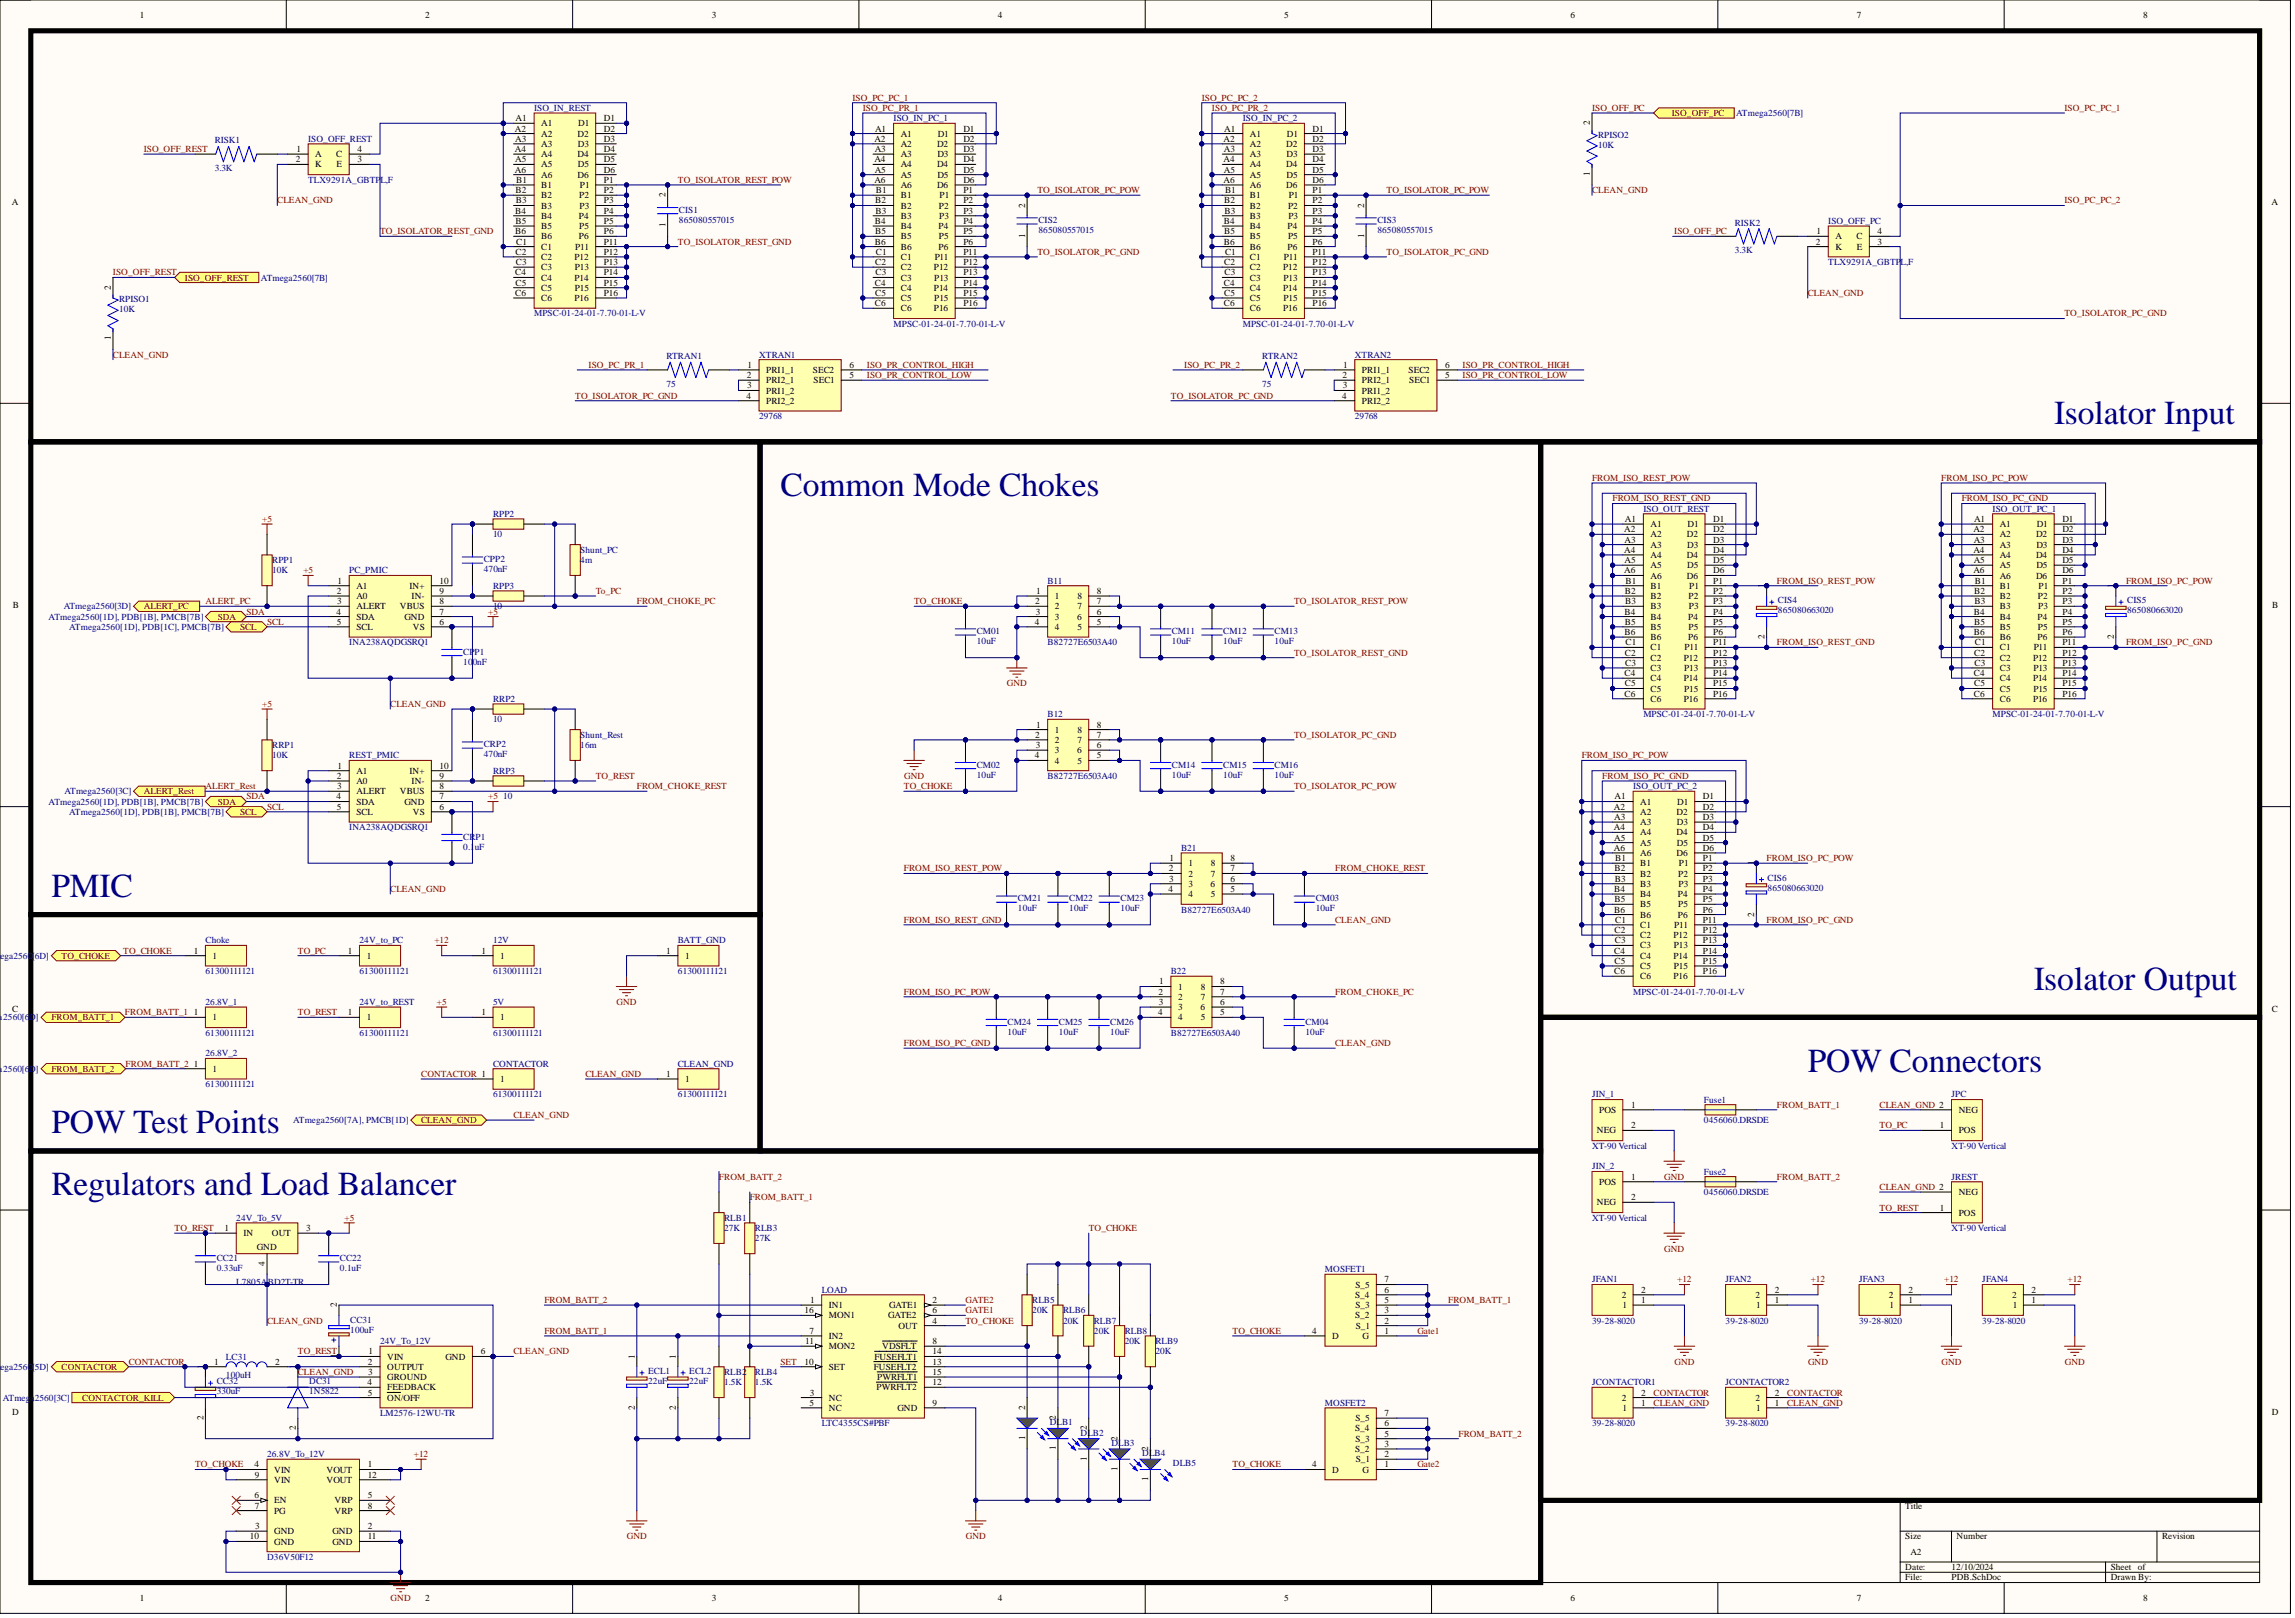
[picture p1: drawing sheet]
<svg xmlns="http://www.w3.org/2000/svg" width="566mm" height="399mm" viewBox="0 0 566 399" stroke-linecap="round" stroke-linejoin="round" font-family="sans-serif">
<defs><g id="words">
<g font-size="8.3" fill="#000080">
<text x="506.8" y="104.7">Isolator Input</text>
<text x="192.6" y="122.4">Common Mode Chokes</text>
<text x="12.7" y="221.2">PMIC</text>
<text x="501.7" y="244">Isolator Output</text>
<text x="446" y="264.3">POW Connectors</text>
<text x="12.7" y="279.5">POW Test Points</text>
<text x="12.7" y="294.7">Regulators and Load Balancer</text>
</g>
<g font-size="2.3">
<text x="34.5" y="4.6">1</text>
<text x="104.9" y="4.6">2</text>
<text x="175.6" y="4.6">3</text>
<text x="246.1" y="4.6">4</text>
<text x="316.8" y="4.6">5</text>
<text x="387.5" y="4.6">6</text>
<text x="458.1" y="4.6">7</text>
<text x="528.8" y="4.6">8</text>
<text x="127.2" y="29.9">A1</text>
<text x="149" y="29.9">D1</text>
<text x="127" y="32.4">A2</text>
<text x="127.1" y="35">A3</text>
<text x="133.5" y="31.2">A1</text>
<text x="133.5" y="33.7">A2</text>
<text x="142.5" y="33.7">D2</text>
<text x="142.7" y="31.2">D1</text>
<text x="149" y="32.4">D2</text>
<text x="149" y="35">D3</text>
<text x="215.7" y="35">A2</text>
<text x="215.9" y="32.4">A1</text>
<text x="222.2" y="33.7">A1</text>
<text x="231.4" y="33.7">D1</text>
<text x="237.7" y="32.4">D1</text>
<text x="237.7" y="35">D2</text>
<text x="301.9" y="35">A2</text>
<text x="302.1" y="32.4">A1</text>
<text x="308.4" y="33.7">A1</text>
<text x="317.5" y="33.7">D1</text>
<text x="323.8" y="32.4">D1</text>
<text x="323.8" y="35">D2</text>
<text x="392.3" y="30.9" transform="rotate(-90 392.3 30.9)">2</text>
<text x="73" y="40">2</text>
<text x="73.1" y="37.5">1</text>
<text x="77.8" y="38.8">A</text>
<text x="77.8" y="41.3">K</text>
<text x="82.9" y="38.8">C</text>
<text x="83" y="41.3">E</text>
<text x="88.2" y="37.5">4</text>
<text x="88.2" y="40">3</text>
<text x="127" y="37.5">A4</text>
<text x="127.1" y="40">A5</text>
<text x="133.5" y="36.2">A3</text>
<text x="133.5" y="38.8">A4</text>
<text x="133.5" y="41.3">A5</text>
<text x="142.5" y="38.8">D4</text>
<text x="142.6" y="36.2">D3</text>
<text x="142.6" y="41.3">D5</text>
<text x="149" y="37.5">D4</text>
<text x="149" y="40">D5</text>
<text x="215.7" y="40">A4</text>
<text x="215.8" y="37.5">A3</text>
<text x="222.2" y="36.2">A2</text>
<text x="222.2" y="38.8">A3</text>
<text x="222.2" y="41.3">A4</text>
<text x="231.2" y="36.2">D2</text>
<text x="231.2" y="41.3">D4</text>
<text x="231.3" y="38.8">D3</text>
<text x="237.7" y="37.5">D3</text>
<text x="237.7" y="40">D4</text>
<text x="301.9" y="40">A4</text>
<text x="302" y="37.5">A3</text>
<text x="308.4" y="36.2">A2</text>
<text x="308.4" y="38.8">A3</text>
<text x="308.4" y="41.3">A4</text>
<text x="317.3" y="36.2">D2</text>
<text x="317.3" y="41.3">D4</text>
<text x="317.4" y="38.8">D3</text>
<text x="323.8" y="37.5">D3</text>
<text x="323.8" y="40">D4</text>
<text x="127" y="42.6">A6</text>
<text x="127.2" y="47.6">B2</text>
<text x="127.4" y="45.1">B1</text>
<text x="133.5" y="43.8">A6</text>
<text x="133.5" y="46.4">B1</text>
<text x="142.5" y="43.8">D6</text>
<text x="143.1" y="46.4">P1</text>
<text x="149" y="42.6">D6</text>
<text x="149" y="45.1">P1</text>
<text x="149" y="47.6">P2</text>
<text x="215.7" y="45.1">A6</text>
<text x="215.8" y="42.6">A5</text>
<text x="216.1" y="47.6">B1</text>
<text x="222.2" y="43.8">A5</text>
<text x="222.2" y="46.4">A6</text>
<text x="231.2" y="46.4">D6</text>
<text x="231.3" y="43.8">D5</text>
<text x="237.7" y="42.6">D5</text>
<text x="237.7" y="45.1">D6</text>
<text x="237.7" y="47.6">P1</text>
<text x="301.9" y="45.1">A6</text>
<text x="302" y="42.6">A5</text>
<text x="302.2" y="47.6">B1</text>
<text x="308.4" y="43.8">A5</text>
<text x="308.4" y="46.4">A6</text>
<text x="317.3" y="46.4">D6</text>
<text x="317.4" y="43.8">D5</text>
<text x="323.8" y="42.6">D5</text>
<text x="323.8" y="45.1">D6</text>
<text x="323.8" y="47.6">P1</text>
<text x="392.3" y="43.4" transform="rotate(-90 392.3 43.4)">1</text>
<text x="3" y="50.5">A</text>
<text x="127.1" y="52.7">B4</text>
<text x="127.3" y="50.2">B3</text>
<text x="133.5" y="48.9">B2</text>
<text x="133.5" y="51.4">B3</text>
<text x="133.5" y="54">B4</text>
<text x="142.8" y="54">P4</text>
<text x="142.9" y="48.9">P2</text>
<text x="143" y="51.4">P3</text>
<text x="149" y="50.2">P3</text>
<text x="149" y="52.7">P4</text>
<text x="164.2" y="48.6" transform="rotate(-90 164.2 48.6)">2</text>
<text x="215.9" y="50.2">B2</text>
<text x="216" y="52.7">B3</text>
<text x="222.2" y="48.9">B1</text>
<text x="222.2" y="51.4">B2</text>
<text x="222.2" y="54">B3</text>
<text x="231.6" y="51.4">P2</text>
<text x="231.7" y="54">P3</text>
<text x="231.8" y="48.9">P1</text>
<text x="237.7" y="50.2">P2</text>
<text x="237.7" y="52.7">P3</text>
<text x="252.9" y="51.2" transform="rotate(-90 252.9 51.2)">2</text>
<text x="302.1" y="50.2">B2</text>
<text x="302.1" y="52.7">B3</text>
<text x="308.4" y="48.9">B1</text>
<text x="308.4" y="51.4">B2</text>
<text x="308.4" y="54">B3</text>
<text x="317.8" y="51.4">P2</text>
<text x="317.9" y="54">P3</text>
<text x="317.9" y="48.9">P1</text>
<text x="323.8" y="50.2">P2</text>
<text x="323.8" y="52.7">P3</text>
<text x="336.5" y="51.2" transform="rotate(-90 336.5 51.2)">2</text>
<text x="560.4" y="50.5">A</text>
<text x="127.1" y="57.8">B6</text>
<text x="127.2" y="55.2">B5</text>
<text x="133.5" y="56.5">B5</text>
<text x="133.5" y="59">B6</text>
<text x="142.8" y="59">P6</text>
<text x="142.9" y="56.5">P5</text>
<text x="149" y="55.2">P5</text>
<text x="149" y="57.8">P6</text>
<text x="164.2" y="56.1" transform="rotate(-90 164.2 56.1)">1</text>
<text x="215.8" y="55.2">B4</text>
<text x="215.9" y="57.8">B5</text>
<text x="222.2" y="56.5">B4</text>
<text x="222.2" y="59">B5</text>
<text x="231.5" y="56.5">P4</text>
<text x="231.6" y="59">P5</text>
<text x="237.7" y="55.2">P4</text>
<text x="237.7" y="57.8">P5</text>
<text x="252.9" y="58.6" transform="rotate(-90 252.9 58.6)">1</text>
<text x="302" y="55.2">B4</text>
<text x="302.1" y="57.8">B5</text>
<text x="308.4" y="56.5">B4</text>
<text x="308.4" y="59">B5</text>
<text x="317.7" y="56.5">P4</text>
<text x="317.8" y="59">P5</text>
<text x="323.8" y="55.2">P4</text>
<text x="323.8" y="57.8">P5</text>
<text x="336.5" y="58.6" transform="rotate(-90 336.5 58.6)">1</text>
<text x="448.2" y="57.8">1</text>
<text x="452.8" y="59">A</text>
<text x="458" y="59">C</text>
<text x="463.2" y="57.8">4</text>
<text x="127.2" y="62.8">C2</text>
<text x="127.3" y="65.4">C3</text>
<text x="127.4" y="60.3">C1</text>
<text x="133.5" y="61.6">C1</text>
<text x="133.5" y="64.1">C2</text>
<text x="141.7" y="64.1">P12</text>
<text x="141.9" y="61.6">P11</text>
<text x="149" y="60.3">P11</text>
<text x="149" y="62.8">P12</text>
<text x="149" y="65.4">P13</text>
<text x="215.8" y="60.3">B6</text>
<text x="215.9" y="65.4">C2</text>
<text x="216.1" y="62.8">C1</text>
<text x="222.2" y="61.6">B6</text>
<text x="222.2" y="64.1">C1</text>
<text x="230.6" y="64.1">P11</text>
<text x="231.5" y="61.6">P6</text>
<text x="237.7" y="60.3">P6</text>
<text x="237.7" y="62.8">P11</text>
<text x="237.7" y="65.4">P12</text>
<text x="302" y="60.3">B6</text>
<text x="302.1" y="65.4">C2</text>
<text x="302.2" y="62.8">C1</text>
<text x="308.4" y="61.6">B6</text>
<text x="308.4" y="64.1">C1</text>
<text x="316.8" y="64.1">P11</text>
<text x="317.7" y="61.6">P6</text>
<text x="323.8" y="60.3">P6</text>
<text x="323.8" y="62.8">P11</text>
<text x="323.8" y="65.4">P12</text>
<text x="448" y="60.3">2</text>
<text x="452.8" y="61.6">K</text>
<text x="458.1" y="61.6">E</text>
<text x="463.2" y="60.3">3</text>
<text x="27.4" y="71.5" transform="rotate(-90 27.4 71.5)">2</text>
<text x="127.1" y="67.9">C4</text>
<text x="127.2" y="70.4">C5</text>
<text x="133.5" y="66.6">C3</text>
<text x="133.5" y="69.2">C4</text>
<text x="133.5" y="71.7">C5</text>
<text x="141.7" y="69.2">P14</text>
<text x="141.8" y="66.6">P13</text>
<text x="141.8" y="71.7">P15</text>
<text x="149" y="67.9">P14</text>
<text x="149" y="70.4">P15</text>
<text x="215.8" y="70.4">C4</text>
<text x="216" y="67.9">C3</text>
<text x="222.2" y="66.6">C2</text>
<text x="222.2" y="69.2">C3</text>
<text x="222.2" y="71.7">C4</text>
<text x="230.4" y="66.6">P12</text>
<text x="230.4" y="71.7">P14</text>
<text x="230.5" y="69.2">P13</text>
<text x="237.7" y="67.9">P13</text>
<text x="237.7" y="70.4">P14</text>
<text x="302" y="70.4">C4</text>
<text x="302.1" y="67.9">C3</text>
<text x="308.4" y="66.6">C2</text>
<text x="308.4" y="69.2">C3</text>
<text x="308.4" y="71.7">C4</text>
<text x="316.6" y="66.6">P12</text>
<text x="316.6" y="71.7">P14</text>
<text x="316.7" y="69.2">P13</text>
<text x="323.8" y="67.9">P13</text>
<text x="323.8" y="70.4">P14</text>
<text x="127.1" y="73">C6</text>
<text x="133.5" y="74.2">C6</text>
<text x="141.7" y="74.2">P16</text>
<text x="149" y="73">P16</text>
<text x="215.8" y="75.5">C6</text>
<text x="215.9" y="73">C5</text>
<text x="222.2" y="74.2">C5</text>
<text x="222.2" y="76.8">C6</text>
<text x="230.4" y="76.8">P16</text>
<text x="230.5" y="74.2">P15</text>
<text x="237.7" y="73">P15</text>
<text x="237.7" y="75.5">P16</text>
<text x="302" y="75.5">C6</text>
<text x="302.1" y="73">C5</text>
<text x="308.4" y="74.2">C5</text>
<text x="308.4" y="76.8">C6</text>
<text x="316.6" y="76.8">P16</text>
<text x="316.7" y="74.2">P15</text>
<text x="323.8" y="73">P15</text>
<text x="323.8" y="75.5">P16</text>
<text x="27.4" y="84" transform="rotate(-90 27.4 84)">1</text>
<text x="184.2" y="93.2">2</text>
<text x="184.3" y="95.8">3</text>
<text x="184.4" y="90.7">1</text>
<text x="189" y="92">PRI1_1</text>
<text x="189" y="94.5">PRI2_1</text>
<text x="200.5" y="92">SEC2</text>
<text x="200.7" y="94.5">SEC1</text>
<text x="209.6" y="93.2">5</text>
<text x="209.6" y="90.7">6</text>
<text x="331.2" y="93.2">2</text>
<text x="331.3" y="95.8">3</text>
<text x="331.4" y="90.7">1</text>
<text x="336" y="92">PRI1_1</text>
<text x="336" y="94.5">PRI2_1</text>
<text x="347.5" y="92">SEC2</text>
<text x="347.7" y="94.5">SEC1</text>
<text x="356.5" y="93.2">5</text>
<text x="356.5" y="90.7">6</text>
<text x="184.1" y="98.3">4</text>
<text x="189" y="97">PRI1_2</text>
<text x="189" y="99.6">PRI2_2</text>
<text x="331.1" y="98.3">4</text>
<text x="336" y="97">PRI1_2</text>
<text x="336" y="99.6">PRI2_2</text>
<text x="400.7" y="131.3">A2</text>
<text x="400.9" y="128.7">A1</text>
<text x="407.2" y="130">A1</text>
<text x="416.3" y="130">D1</text>
<text x="422.7" y="128.7">D1</text>
<text x="422.7" y="131.3">D2</text>
<text x="486.9" y="131.3">A2</text>
<text x="487" y="128.7">A1</text>
<text x="493.4" y="130">A1</text>
<text x="502.5" y="130">D1</text>
<text x="508.8" y="128.7">D1</text>
<text x="508.8" y="131.3">D2</text>
<text x="400.7" y="136.3">A4</text>
<text x="400.8" y="133.8">A3</text>
<text x="407.2" y="132.5">A2</text>
<text x="407.2" y="135.1">A3</text>
<text x="407.2" y="137.6">A4</text>
<text x="416.2" y="132.5">D2</text>
<text x="416.2" y="137.6">D4</text>
<text x="416.3" y="135.1">D3</text>
<text x="422.7" y="133.8">D3</text>
<text x="422.7" y="136.3">D4</text>
<text x="486.9" y="136.3">A4</text>
<text x="487" y="133.8">A3</text>
<text x="493.4" y="132.5">A2</text>
<text x="493.4" y="135.1">A3</text>
<text x="493.4" y="137.6">A4</text>
<text x="502.3" y="132.5">D2</text>
<text x="502.3" y="137.6">D4</text>
<text x="502.4" y="135.1">D3</text>
<text x="508.8" y="133.8">D3</text>
<text x="508.8" y="136.3">D4</text>
<text x="83.3" y="143.9">1</text>
<text x="108.5" y="143.9">10</text>
<text x="400.7" y="141.4">A6</text>
<text x="400.8" y="138.9">A5</text>
<text x="401.1" y="143.9">B1</text>
<text x="407.2" y="140.1">A5</text>
<text x="407.2" y="142.7">A6</text>
<text x="416.2" y="142.7">D6</text>
<text x="416.3" y="140.1">D5</text>
<text x="422.7" y="138.9">D5</text>
<text x="422.7" y="141.4">D6</text>
<text x="422.7" y="143.9">P1</text>
<text x="486.9" y="141.4">A6</text>
<text x="487" y="138.9">A5</text>
<text x="487.2" y="143.9">B1</text>
<text x="493.4" y="140.1">A5</text>
<text x="493.4" y="142.7">A6</text>
<text x="502.3" y="142.7">D6</text>
<text x="502.4" y="140.1">D5</text>
<text x="508.8" y="138.9">D5</text>
<text x="508.8" y="141.4">D6</text>
<text x="508.8" y="143.9">P1</text>
<text x="3.1" y="149.9">B</text>
<text x="83.1" y="146.5">2</text>
<text x="83.2" y="149">3</text>
<text x="87.9" y="145.2">A1</text>
<text x="87.9" y="147.7">A0</text>
<text x="101" y="145.2">IN+</text>
<text x="101.5" y="147.7">IN-</text>
<text x="108.5" y="146.5">9</text>
<text x="108.5" y="149">8</text>
<text x="255.4" y="149">2</text>
<text x="255.6" y="146.5">1</text>
<text x="260.2" y="147.7">1</text>
<text x="265.8" y="147.7">8</text>
<text x="270.6" y="149">7</text>
<text x="270.6" y="146.5">8</text>
<text x="400.9" y="146.5">B2</text>
<text x="401" y="149">B3</text>
<text x="407.2" y="145.2">B1</text>
<text x="407.2" y="147.7">B2</text>
<text x="416.6" y="147.7">P2</text>
<text x="416.8" y="145.2">P1</text>
<text x="422.7" y="146.5">P2</text>
<text x="422.7" y="149">P3</text>
<text x="435.3" y="144.9" transform="rotate(-90 435.3 144.9)">1</text>
<text x="487" y="146.5">B2</text>
<text x="487.1" y="149">B3</text>
<text x="493.4" y="145.2">B1</text>
<text x="493.4" y="147.7">B2</text>
<text x="502.8" y="147.7">P2</text>
<text x="502.9" y="145.2">P1</text>
<text x="508.8" y="146.5">P2</text>
<text x="508.8" y="149">P3</text>
<text x="521.5" y="144.9" transform="rotate(-90 521.5 144.9)">1</text>
<text x="560.6" y="149.9">B</text>
<text x="83" y="151.5">4</text>
<text x="83.1" y="154.1">5</text>
<text x="87.9" y="150.3">ALERT</text>
<text x="87.9" y="152.8">SDA</text>
<text x="87.9" y="155.3">SCL</text>
<text x="98.7" y="150.3">VBUS</text>
<text x="99.8" y="152.8">GND</text>
<text x="101.9" y="155.3">VS</text>
<text x="108.5" y="151.5">7</text>
<text x="108.5" y="154.1">6</text>
<text x="255.3" y="154.1">4</text>
<text x="255.5" y="151.5">3</text>
<text x="260.2" y="150.3">2</text>
<text x="260.2" y="152.8">3</text>
<text x="260.2" y="155.3">4</text>
<text x="265.7" y="152.8">6</text>
<text x="265.8" y="155.3">5</text>
<text x="265.8" y="150.3">7</text>
<text x="270.6" y="154.1">5</text>
<text x="270.6" y="151.5">6</text>
<text x="400.8" y="151.5">B4</text>
<text x="400.9" y="154.1">B5</text>
<text x="407.2" y="150.3">B3</text>
<text x="407.2" y="152.8">B4</text>
<text x="407.2" y="155.3">B5</text>
<text x="416.5" y="152.8">P4</text>
<text x="416.6" y="155.3">P5</text>
<text x="416.7" y="150.3">P3</text>
<text x="422.7" y="151.5">P4</text>
<text x="422.7" y="154.1">P5</text>
<text x="487" y="151.5">B4</text>
<text x="487" y="154.1">B5</text>
<text x="493.4" y="150.3">B3</text>
<text x="493.4" y="152.8">B4</text>
<text x="493.4" y="155.3">B5</text>
<text x="502.7" y="152.8">P4</text>
<text x="502.8" y="155.3">P5</text>
<text x="502.8" y="150.3">P3</text>
<text x="508.8" y="151.5">P4</text>
<text x="508.8" y="154.1">P5</text>
<text x="400.8" y="156.6">B6</text>
<text x="400.9" y="161.7">C2</text>
<text x="401.1" y="159.1">C1</text>
<text x="407.2" y="157.9">B6</text>
<text x="407.2" y="160.4">C1</text>
<text x="415.6" y="160.4">P11</text>
<text x="416.5" y="157.9">P6</text>
<text x="422.7" y="156.6">P6</text>
<text x="422.7" y="159.1">P11</text>
<text x="422.7" y="161.7">P12</text>
<text x="435.3" y="157.6" transform="rotate(-90 435.3 157.6)">2</text>
<text x="487" y="156.6">B6</text>
<text x="487" y="161.7">C2</text>
<text x="487.2" y="159.1">C1</text>
<text x="493.4" y="157.9">B6</text>
<text x="493.4" y="160.4">C1</text>
<text x="501.7" y="160.4">P11</text>
<text x="502.7" y="157.9">P6</text>
<text x="508.8" y="156.6">P6</text>
<text x="508.8" y="159.1">P11</text>
<text x="508.8" y="161.7">P12</text>
<text x="521.5" y="157.6" transform="rotate(-90 521.5 157.6)">2</text>
<text x="400.8" y="166.7">C4</text>
<text x="401" y="164.2">C3</text>
<text x="407.2" y="162.9">C2</text>
<text x="407.2" y="165.5">C3</text>
<text x="415.4" y="162.9">P12</text>
<text x="415.5" y="165.5">P13</text>
<text x="422.7" y="164.2">P13</text>
<text x="422.7" y="166.7">P14</text>
<text x="487" y="166.7">C4</text>
<text x="487.1" y="164.2">C3</text>
<text x="493.4" y="162.9">C2</text>
<text x="493.4" y="165.5">C3</text>
<text x="501.6" y="162.9">P12</text>
<text x="501.7" y="165.5">P13</text>
<text x="508.8" y="164.2">P13</text>
<text x="508.8" y="166.7">P14</text>
<text x="400.8" y="171.8">C6</text>
<text x="400.9" y="169.3">C5</text>
<text x="407.2" y="168">C4</text>
<text x="407.2" y="170.5">C5</text>
<text x="407.2" y="173.1">C6</text>
<text x="415.4" y="168">P14</text>
<text x="415.4" y="173.1">P16</text>
<text x="415.5" y="170.5">P15</text>
<text x="422.7" y="169.3">P15</text>
<text x="422.7" y="171.8">P16</text>
<text x="487" y="171.8">C6</text>
<text x="487" y="169.3">C5</text>
<text x="493.4" y="168">C4</text>
<text x="493.4" y="170.5">C5</text>
<text x="493.4" y="173.1">C6</text>
<text x="501.6" y="168">P14</text>
<text x="501.6" y="173.1">P16</text>
<text x="501.7" y="170.5">P15</text>
<text x="508.8" y="169.3">P15</text>
<text x="508.8" y="171.8">P16</text>
<text x="255.6" y="179.4">1</text>
<text x="270.6" y="179.4">8</text>
<text x="255.4" y="181.9">2</text>
<text x="255.5" y="184.5">3</text>
<text x="260.2" y="180.7">1</text>
<text x="260.2" y="183.2">2</text>
<text x="260.2" y="185.7">3</text>
<text x="265.7" y="185.7">6</text>
<text x="265.8" y="183.2">7</text>
<text x="265.8" y="180.7">8</text>
<text x="270.6" y="184.5">6</text>
<text x="270.6" y="181.9">7</text>
<text x="83.3" y="189.5">1</text>
<text x="87.9" y="190.8">A1</text>
<text x="101" y="190.8">IN+</text>
<text x="108.5" y="189.5">10</text>
<text x="255.3" y="187">4</text>
<text x="260.2" y="188.3">4</text>
<text x="265.8" y="188.3">5</text>
<text x="270.6" y="187">5</text>
<text x="83" y="197.1">4</text>
<text x="83.1" y="192.1">2</text>
<text x="83.2" y="194.6">3</text>
<text x="87.9" y="193.3">A0</text>
<text x="87.9" y="195.9">ALERT</text>
<text x="98.7" y="195.9">VBUS</text>
<text x="101.5" y="193.3">IN-</text>
<text x="108.5" y="192.1">9</text>
<text x="108.5" y="194.6">8</text>
<text x="108.5" y="197.1">7</text>
<text x="398.4" y="197.1">A1</text>
<text x="420.1" y="197.1">D1</text>
<text x="83.1" y="199.7">5</text>
<text x="87.9" y="198.4">SDA</text>
<text x="87.9" y="200.9">SCL</text>
<text x="99.8" y="198.4">GND</text>
<text x="101.9" y="200.9">VS</text>
<text x="108.5" y="199.7">6</text>
<text x="398.2" y="199.7">A2</text>
<text x="398.3" y="202.2">A3</text>
<text x="404.7" y="198.4">A1</text>
<text x="404.7" y="200.9">A2</text>
<text x="404.7" y="203.5">A3</text>
<text x="413.6" y="200.9">D2</text>
<text x="413.7" y="203.5">D3</text>
<text x="413.8" y="198.4">D1</text>
<text x="420.1" y="199.7">D2</text>
<text x="420.1" y="202.2">D3</text>
<text x="398.2" y="204.8">A4</text>
<text x="398.2" y="209.8">A6</text>
<text x="398.3" y="207.3">A5</text>
<text x="404.7" y="206">A4</text>
<text x="404.7" y="208.6">A5</text>
<text x="413.6" y="206">D4</text>
<text x="413.7" y="208.6">D5</text>
<text x="420.1" y="204.8">D4</text>
<text x="420.1" y="207.3">D5</text>
<text x="420.1" y="209.8">D6</text>
<text x="288.4" y="214.9">2</text>
<text x="288.5" y="212.4">1</text>
<text x="293.2" y="213.6">1</text>
<text x="298.8" y="213.6">8</text>
<text x="303.6" y="214.9">7</text>
<text x="303.6" y="212.4">8</text>
<text x="398.4" y="214.9">B2</text>
<text x="398.5" y="212.4">B1</text>
<text x="404.7" y="211.1">A6</text>
<text x="404.7" y="213.6">B1</text>
<text x="413.6" y="211.1">D6</text>
<text x="414.2" y="213.6">P1</text>
<text x="420.1" y="212.4">P1</text>
<text x="420.1" y="214.9">P2</text>
<text x="432.8" y="213.4" transform="rotate(-90 432.8 213.4)">1</text>
<text x="288.3" y="220">4</text>
<text x="288.5" y="217.4">3</text>
<text x="293.2" y="216.2">2</text>
<text x="293.2" y="218.7">3</text>
<text x="293.2" y="221.2">4</text>
<text x="298.7" y="218.7">6</text>
<text x="298.8" y="221.2">5</text>
<text x="298.8" y="216.2">7</text>
<text x="303.6" y="220">5</text>
<text x="303.6" y="217.4">6</text>
<text x="398.3" y="220">B4</text>
<text x="398.4" y="217.4">B3</text>
<text x="404.7" y="216.2">B2</text>
<text x="404.7" y="218.7">B3</text>
<text x="404.7" y="221.2">B4</text>
<text x="414" y="221.2">P4</text>
<text x="414.1" y="216.2">P2</text>
<text x="414.1" y="218.7">P3</text>
<text x="420.1" y="217.4">P3</text>
<text x="420.1" y="220">P4</text>
<text x="398.3" y="225">B6</text>
<text x="398.4" y="222.5">B5</text>
<text x="398.5" y="227.6">C1</text>
<text x="404.7" y="223.8">B5</text>
<text x="404.7" y="226.3">B6</text>
<text x="414" y="226.3">P6</text>
<text x="414.1" y="223.8">P5</text>
<text x="420.1" y="222.5">P5</text>
<text x="420.1" y="225">P6</text>
<text x="420.1" y="227.6">P11</text>
<text x="432.8" y="226" transform="rotate(-90 432.8 226)">2</text>
<text x="398.4" y="230.1">C2</text>
<text x="398.4" y="232.6">C3</text>
<text x="404.7" y="228.8">C1</text>
<text x="404.7" y="231.4">C2</text>
<text x="404.7" y="233.9">C3</text>
<text x="412.9" y="231.4">P12</text>
<text x="413" y="233.9">P13</text>
<text x="413" y="228.8">P11</text>
<text x="420.1" y="230.1">P12</text>
<text x="420.1" y="232.6">P13</text>
<text x="47.8" y="235.2">1</text>
<text x="52.5" y="236.4">1</text>
<text x="85.8" y="235.2">1</text>
<text x="90.5" y="236.4">1</text>
<text x="118.8" y="235.2">1</text>
<text x="123.4" y="236.4">1</text>
<text x="164.4" y="235.2">1</text>
<text x="169" y="236.4">1</text>
<text x="398.3" y="235.2">C4</text>
<text x="398.4" y="237.7">C5</text>
<text x="404.7" y="236.4">C4</text>
<text x="404.7" y="239">C5</text>
<text x="412.9" y="236.4">P14</text>
<text x="413" y="239">P15</text>
<text x="420.1" y="235.2">P14</text>
<text x="420.1" y="237.7">P15</text>
<text x="285.8" y="245.3">2</text>
<text x="286" y="242.8">1</text>
<text x="290.7" y="244">1</text>
<text x="296.2" y="244">8</text>
<text x="301" y="245.3">7</text>
<text x="301" y="242.8">8</text>
<text x="398.3" y="240.2">C6</text>
<text x="404.7" y="241.5">C6</text>
<text x="412.9" y="241.5">P16</text>
<text x="420.1" y="240.2">P16</text>
<text x="3" y="249.4">C</text>
<text x="47.8" y="250.4">1</text>
<text x="52.5" y="251.6">1</text>
<text x="85.8" y="250.4">1</text>
<text x="90.5" y="251.6">1</text>
<text x="118.8" y="250.4">1</text>
<text x="123.4" y="251.6">1</text>
<text x="285.8" y="250.4">4</text>
<text x="285.9" y="247.8">3</text>
<text x="290.7" y="246.6">2</text>
<text x="290.7" y="249.1">3</text>
<text x="290.7" y="251.6">4</text>
<text x="296.1" y="249.1">6</text>
<text x="296.2" y="251.6">5</text>
<text x="296.2" y="246.6">7</text>
<text x="301" y="250.4">5</text>
<text x="301" y="247.8">6</text>
<text x="560.5" y="249.4">C</text>
<text x="47.8" y="263">1</text>
<text x="52.5" y="264.3">1</text>
<text x="123.4" y="266.8">1</text>
<text x="164.4" y="265.6">1</text>
<text x="169" y="266.8">1</text>
<text x="394.5" y="274.4">POS</text>
<text x="402.4" y="273.2">1</text>
<text x="483.2" y="274.4">NEG</text>
<text x="394" y="279.5">NEG</text>
<text x="402.4" y="278.2">2</text>
<text x="478.6" y="278.2">1</text>
<text x="483.2" y="279.5">POS</text>
<text x="394.5" y="292.2">POS</text>
<text x="402.4" y="290.9">1</text>
<text x="394" y="297.2">NEG</text>
<text x="402.4" y="296">2</text>
<text x="478.6" y="298.5">1</text>
<text x="483.2" y="299.8">POS</text>
<text x="483.2" y="294.7">NEG</text>
<text x="55.4" y="303.6">1</text>
<text x="60.1" y="304.8">IN</text>
<text x="67.1" y="304.8">OUT</text>
<text x="75.5" y="303.6">3</text>
<text x="63.4" y="308.1">GND</text>
<text x="65.4" y="312.3" transform="rotate(-90 65.4 312.3)">4</text>
<text x="334.4" y="317.5">S_5</text>
<text x="341.6" y="316.3">7</text>
<text x="83.1" y="322.3" transform="rotate(-90 83.1 322.3)">2</text>
<text x="198.5" y="323.9">16</text>
<text x="199.9" y="321.3">1</text>
<text x="204.5" y="322.6">IN1</text>
<text x="219.4" y="322.6">GATE1</text>
<text x="230.1" y="321.3">2</text>
<text x="230.1" y="323.9">6</text>
<text x="334.3" y="320.1">S_4</text>
<text x="334.4" y="322.6">S_3</text>
<text x="341.6" y="323.9">3</text>
<text x="341.6" y="321.3">5</text>
<text x="341.6" y="318.8">6</text>
<text x="400.1" y="320.1">2</text>
<text x="400.3" y="322.6">1</text>
<text x="404.9" y="321.3">1</text>
<text x="404.9" y="318.8">2</text>
<text x="433.1" y="320.1">2</text>
<text x="433.2" y="322.6">1</text>
<text x="437.9" y="321.3">1</text>
<text x="437.9" y="318.8">2</text>
<text x="466" y="320.1">2</text>
<text x="466.2" y="322.6">1</text>
<text x="470.8" y="321.3">1</text>
<text x="470.8" y="318.8">2</text>
<text x="496.4" y="320.1">2</text>
<text x="496.6" y="322.6">1</text>
<text x="501.2" y="321.3">1</text>
<text x="501.2" y="318.8">2</text>
<text x="199.7" y="328.9">7</text>
<text x="204.5" y="325.1">MON1</text>
<text x="219.1" y="325.1">GATE2</text>
<text x="221.6" y="327.7">OUT</text>
<text x="230.1" y="326.4">4</text>
<text x="323.8" y="328.9">4</text>
<text x="334.3" y="325.1">S_2</text>
<text x="334.5" y="327.7">S_1</text>
<text x="341.6" y="328.9">1</text>
<text x="341.6" y="326.4">2</text>
<text x="83.1" y="334.8" transform="rotate(-90 83.1 334.8)">1</text>
<text x="90.9" y="334">1</text>
<text x="95.5" y="335.3">VIN</text>
<text x="109.9" y="335.3">GND</text>
<text x="118.6" y="334">6</text>
<text x="156.6" y="335" transform="rotate(-90 156.6 335)">1</text>
<text x="166.7" y="335" transform="rotate(-90 166.7 335)">1</text>
<text x="198.7" y="331.5">11</text>
<text x="204.5" y="330.2">IN2</text>
<text x="204.5" y="332.7">MON2</text>
<text x="215.7" y="335.3">FUSEFLT1</text>
<text x="217.7" y="332.7">VDSFLT</text>
<text x="230.1" y="331.5">8</text>
<text x="230.1" y="334">14</text>
<text x="328.7" y="330.2">D</text>
<text x="336.2" y="330.2">G</text>
<text x="50.2" y="337.5" transform="rotate(-90 50.2 337.5)">1</text>
<text x="52.9" y="336.5">1</text>
<text x="67.9" y="336.5">2</text>
<text x="73" y="337.5" transform="rotate(-90 73 337.5)">1</text>
<text x="90.6" y="341.6">4</text>
<text x="90.7" y="336.5">2</text>
<text x="90.8" y="339.1">3</text>
<text x="95.5" y="337.8">OUTPUT</text>
<text x="95.5" y="340.3">GROUND</text>
<text x="198.5" y="336.5">10</text>
<text x="204.5" y="337.8">SET</text>
<text x="215.6" y="337.8">FUSEFLT2</text>
<text x="216.4" y="340.3">PWRFLT1</text>
<text x="230.1" y="341.6">12</text>
<text x="230.1" y="336.5">13</text>
<text x="230.1" y="339.1">15</text>
<text x="90.7" y="344.1">5</text>
<text x="95.5" y="342.9">FEEDBACK</text>
<text x="95.5" y="345.4">ON/OFF</text>
<text x="156.6" y="347.7" transform="rotate(-90 156.6 347.7)">2</text>
<text x="166.7" y="347.7" transform="rotate(-90 166.7 347.7)">2</text>
<text x="199.7" y="346.7">5</text>
<text x="199.8" y="344.1">3</text>
<text x="204.5" y="345.4">NC</text>
<text x="204.5" y="347.9">NC</text>
<text x="216.2" y="342.9">PWRFLT2</text>
<text x="221.4" y="347.9">GND</text>
<text x="230.1" y="346.7">9</text>
<text x="252.9" y="347.7" transform="rotate(-90 252.9 347.7)">2</text>
<text x="400.1" y="345.4">2</text>
<text x="400.3" y="347.9">1</text>
<text x="404.9" y="346.7">1</text>
<text x="404.9" y="344.1">2</text>
<text x="433.1" y="345.4">2</text>
<text x="433.2" y="347.9">1</text>
<text x="437.9" y="346.7">1</text>
<text x="437.9" y="344.1">2</text>
<text x="3" y="348.9">D</text>
<text x="50.2" y="350.2" transform="rotate(-90 50.2 350.2)">2</text>
<text x="73" y="352.7" transform="rotate(-90 73 352.7)">2</text>
<text x="260.5" y="350.2" transform="rotate(-90 260.5 350.2)">2</text>
<text x="268.1" y="352.7" transform="rotate(-90 268.1 352.7)">2</text>
<text x="334.3" y="353">S_4</text>
<text x="334.4" y="350.5">S_5</text>
<text x="341.6" y="351.7">6</text>
<text x="341.6" y="349.2">7</text>
<text x="560.5" y="348.9">D</text>
<text x="252.9" y="355.1" transform="rotate(-90 252.9 355.1)">1</text>
<text x="260.5" y="357.6" transform="rotate(-90 260.5 357.6)">1</text>
<text x="275.7" y="355.3" transform="rotate(-90 275.7 355.3)">2</text>
<text x="283.3" y="357.8" transform="rotate(-90 283.3 357.8)">2</text>
<text x="334.3" y="358.1">S_2</text>
<text x="334.4" y="355.5">S_3</text>
<text x="341.6" y="359.3">2</text>
<text x="341.6" y="356.8">3</text>
<text x="341.6" y="354.3">5</text>
<text x="62.8" y="361.9">4</text>
<text x="62.8" y="364.4">9</text>
<text x="67.7" y="365.7">VIN</text>
<text x="67.7" y="363.1">VIN</text>
<text x="80.6" y="363.1">VOUT</text>
<text x="80.6" y="365.7">VOUT</text>
<text x="90.7" y="361.9">1</text>
<text x="90.7" y="364.4">12</text>
<text x="268.1" y="360.2" transform="rotate(-90 268.1 360.2)">1</text>
<text x="275.7" y="362.7" transform="rotate(-90 275.7 362.7)">1</text>
<text x="283.3" y="365.2" transform="rotate(-90 283.3 365.2)">1</text>
<text x="323.8" y="361.9">4</text>
<text x="328.7" y="363.1">D</text>
<text x="334.5" y="360.6">S_1</text>
<text x="336.2" y="363.1">G</text>
<text x="341.6" y="361.9">1</text>
<text x="62.8" y="369.5">6</text>
<text x="67.7" y="370.7">EN</text>
<text x="82.5" y="370.7">VRP</text>
<text x="90.7" y="369.5">5</text>
<text x="62.8" y="372">7</text>
<text x="62.9" y="377.1">3</text>
<text x="67.7" y="373.3">PG</text>
<text x="82.5" y="373.3">VRP</text>
<text x="90.7" y="377.1">2</text>
<text x="90.7" y="372">8</text>
<text x="470.1" y="372">Title</text>
<text x="61.7" y="379.6">10</text>
<text x="67.7" y="378.3">GND</text>
<text x="67.7" y="380.9">GND</text>
<text x="82" y="380.9">GND</text>
<text x="82" y="378.3">GND</text>
<text x="90.7" y="379.6">11</text>
<text x="470.1" y="379.6">Size</text>
<text x="471.3" y="383.4">A2</text>
<text x="482.7" y="379.6">Number</text>
<text x="533.4" y="379.6">Revision</text>
<text x="470.1" y="387.2">Date:</text>
<text x="470.1" y="389.7">File:</text>
<text x="481.5" y="387.2">12/10/2024</text>
<text x="481.5" y="389.7">PDB.SchDoc</text>
<text x="520.7" y="387.2">Sheet of</text>
<text x="520.7" y="389.7">Drawn By:</text>
<text x="34.5" y="394.8">1</text>
<text x="104.9" y="394.8">2</text>
<text x="175.6" y="394.8">3</text>
<text x="246.1" y="394.8">4</text>
<text x="316.8" y="394.8">5</text>
<text x="387.5" y="394.8">6</text>
<text x="458.1" y="394.8">7</text>
<text x="528.8" y="394.8">8</text>
</g>
<g font-size="2.3" fill="#000080">
<text x="131.8" y="27.4">ISO_IN_REST</text>
<text x="220.5" y="29.9">ISO_IN_PC_1</text>
<text x="306.6" y="29.9">ISO_IN_PC_2</text>
<text x="428.3" y="28.6">ATmega2560[7B]</text>
<text x="53" y="35.4">RISK1</text>
<text x="76" y="35">ISO_OFF_REST</text>
<text x="394.3" y="33.9">RPISO2</text>
<text x="394.3" y="36.5">10K</text>
<text x="53" y="42.2">3.3K</text>
<text x="76" y="45.1">TLX9291A_GBTPL,F</text>
<text x="167.5" y="52.4">CIS1</text>
<text x="167.5" y="55">865080557015</text>
<text x="256.2" y="55">CIS2</text>
<text x="256.2" y="57.5">865080557015</text>
<text x="339.8" y="55">CIS3</text>
<text x="339.8" y="57.5">865080557015</text>
<text x="428" y="55.7">RISK2</text>
<text x="451.1" y="55.2">ISO_OFF_PC</text>
<text x="428" y="62.5">3.3K</text>
<text x="451.1" y="65.4">TLX9291A_GBTPL,F</text>
<text x="64.4" y="69.2">ATmega2560[7B]</text>
<text x="29.4" y="74.5">RPISO1</text>
<text x="29.4" y="77">10K</text>
<text x="131.8" y="78">MPSC-01-24-01-7.70-01-L-V</text>
<text x="220.5" y="80.6">MPSC-01-24-01-7.70-01-L-V</text>
<text x="306.6" y="80.6">MPSC-01-24-01-7.70-01-L-V</text>
<text x="164.5" y="88.6">RTRAN1</text>
<text x="187.3" y="88.2">XTRAN1</text>
<text x="311.4" y="88.6">RTRAN2</text>
<text x="334.2" y="88.2">XTRAN2</text>
<text x="164.5" y="95.4">75</text>
<text x="311.4" y="95.4">75</text>
<text x="187.3" y="103.4">29768</text>
<text x="334.2" y="103.4">29768</text>
<text x="121.6" y="127.5">RPP2</text>
<text x="405.4" y="126.2">ISO_OUT_REST</text>
<text x="491.6" y="126.2">ISO_OUT_PC_1</text>
<text x="121.6" y="132.5">10</text>
<text x="143.2" y="136.3">Shunt_PC</text>
<text x="67.2" y="138.9">RPP1</text>
<text x="67.2" y="141.4">10K</text>
<text x="86.2" y="141.4">PC_PMIC</text>
<text x="119.4" y="138.6">CPP2</text>
<text x="119.4" y="141.1">470nF</text>
<text x="143.2" y="138.9">4m</text>
<text x="258.5" y="143.9">B11</text>
<text x="121.6" y="145.2">RPP3</text>
<text x="438.6" y="148.7">CIS4</text>
<text x="524.8" y="148.7">CIS5</text>
<text x="12" y="152.8">ATmega2560[1D], PDB[1B], PMCB[7B]</text>
<text x="15.7" y="150.3">ATmega2560[3D]</text>
<text x="17.1" y="155.3">ATmega2560[1D], PDB[1C], PMCB[7B]</text>
<text x="121.6" y="150.3">10</text>
<text x="438.6" y="151.3">865080663020</text>
<text x="524.8" y="151.3">865080663020</text>
<text x="86.2" y="159.1">INA238AQDGSRQ1</text>
<text x="114.3" y="161.4">CPP1</text>
<text x="241" y="156.3">CM01</text>
<text x="241" y="158.9">10uF</text>
<text x="258.5" y="159.1">B82727E6503A40</text>
<text x="289.1" y="156.3">CM11</text>
<text x="289.1" y="158.9">10uF</text>
<text x="301.8" y="156.3">CM12</text>
<text x="301.8" y="158.9">10uF</text>
<text x="314.5" y="156.3">CM13</text>
<text x="314.5" y="158.9">10uF</text>
<text x="114.3" y="164">10</text>
<text x="116.7" y="164">0nF</text>
<text x="121.6" y="173.1">RRP2</text>
<text x="121.6" y="178.1">10</text>
<text x="258.5" y="176.9">B12</text>
<text x="405.4" y="176.9">MPSC-01-24-01-7.70-01-L-V</text>
<text x="491.6" y="176.9">MPSC-01-24-01-7.70-01-L-V</text>
<text x="67.2" y="184.5">RRP1</text>
<text x="119.4" y="184.2">CRP2</text>
<text x="143.2" y="181.9">Shunt_Rest</text>
<text x="143.2" y="184.5">16m</text>
<text x="67.2" y="187">10K</text>
<text x="86.2" y="187">REST_PMIC</text>
<text x="119.4" y="186.8">470nF</text>
<text x="121.6" y="190.8">RRP3</text>
<text x="241" y="189.3">CM02</text>
<text x="241" y="191.8">10uF</text>
<text x="289.1" y="189.3">CM14</text>
<text x="289.1" y="191.8">10uF</text>
<text x="301.8" y="189.3">CM15</text>
<text x="301.8" y="191.8">10uF</text>
<text x="314.5" y="189.3">CM16</text>
<text x="314.5" y="191.8">10uF</text>
<text x="15.9" y="195.9">ATmega2560[3C]</text>
<text x="124.2" y="197.1">10</text>
<text x="258.5" y="192.1">B82727E6503A40</text>
<text x="402.9" y="194.6">ISO_OUT_PC_2</text>
<text x="12" y="198.4">ATmega2560[1D], PDB[1B], PMCB[7B]</text>
<text x="17.1" y="200.9">ATmega2560[1D], PDB[1B], PMCB[7B]</text>
<text x="86.2" y="204.8">INA238AQDGSRQ1</text>
<text x="114.3" y="207">CRP1</text>
<text x="114.3" y="209.6">0.1</text>
<text x="117.2" y="209.6">uF</text>
<text x="291.4" y="209.8">B21</text>
<text x="436.1" y="217.2">CIS6</text>
<text x="436.1" y="219.7">865080663020</text>
<text x="251.1" y="222.2">CM21</text>
<text x="251.1" y="224.8">10uF</text>
<text x="263.8" y="222.2">CM22</text>
<text x="263.8" y="224.8">10uF</text>
<text x="276.5" y="222.2">CM23</text>
<text x="276.5" y="224.8">10uF</text>
<text x="291.4" y="225">B82727E6503A40</text>
<text x="324.6" y="222.2">CM03</text>
<text x="324.6" y="224.8">10uF</text>
<text x="50.7" y="232.6">Choke</text>
<text x="88.7" y="232.6">24V_to_PC</text>
<text x="121.6" y="232.6">12V</text>
<text x="167.2" y="232.6">BATT_GND</text>
<text x=".1" y="236.4">ega2560</text>
<text x="7.9" y="236.4">[6D]</text>
<text x="50.7" y="240.2">61300111121</text>
<text x="88.7" y="240.2">61300111121</text>
<text x="121.6" y="240.2">61300111121</text>
<text x="167.2" y="240.2">61300111121</text>
<text x="288.9" y="240.2">B22</text>
<text x="402.9" y="245.3">MPSC-01-24-01-7.70-01-L-V</text>
<text x="-.2" y="251.6">a2560[6D]</text>
<text x="50.7" y="247.8">26.8V_1</text>
<text x="88.7" y="247.8">24V_to_REST</text>
<text x="121.6" y="247.8">5V</text>
<text x="50.7" y="255.4">61300111121</text>
<text x="88.7" y="255.4">61300111121</text>
<text x="121.6" y="255.4">61300111121</text>
<text x="248.6" y="252.6">CM24</text>
<text x="248.6" y="255.2">10uF</text>
<text x="261.3" y="252.6">CM25</text>
<text x="261.3" y="255.2">10uF</text>
<text x="273.9" y="252.6">CM26</text>
<text x="273.9" y="255.2">10uF</text>
<text x="288.9" y="255.4">B82727E6503A40</text>
<text x="322.1" y="252.6">CM04</text>
<text x="322.1" y="255.2">10uF</text>
<text x="50.7" y="260.5">26.8V_2</text>
<text x="121.6" y="263">CONTACTOR</text>
<text x="167.2" y="263">CLEAN_GND</text>
<text x="-.2" y="264.3">a2560[6D]</text>
<text x="50.7" y="268.1">61300111121</text>
<text x="121.6" y="270.6">61300111121</text>
<text x="167.2" y="270.6">61300111121</text>
<text x="392.8" y="270.6">JIN_1</text>
<text x="420.4" y="271.9">Fuse1</text>
<text x="481.5" y="270.6">JPC</text>
<text x="72.3" y="277">ATmega2560[7A], PMCB[1D]</text>
<text x="420.4" y="277">0456060.DRSDE</text>
<text x="392.8" y="283.3">XT-90 Vertical</text>
<text x="481.5" y="283.3">XT-90 Vertical</text>
<text x="392.8" y="288.4">JIN_2</text>
<text x="420.4" y="289.6">Fuse2</text>
<text x="481.5" y="290.9">JREST</text>
<text x="420.4" y="294.7">0456060.DRSDE</text>
<text x="58.3" y="301">24V_To_5V</text>
<text x="178.6" y="301">RLB1</text>
<text x="178.6" y="303.6">27K</text>
<text x="186.3" y="303.6">RLB3</text>
<text x="392.8" y="301">XT-90 Vertical</text>
<text x="481.5" y="303.6">XT-90 Vertical</text>
<text x="53.5" y="310.9">CC21</text>
<text x="83.9" y="310.9">CC22</text>
<text x="186.3" y="306.1">27K</text>
<text x="53.5" y="313.5">0.33uF</text>
<text x="58.3" y="316.8">L7805A</text>
<text x="66.1" y="316.8">BD2T-TR</text>
<text x="83.9" y="313.5">0.1uF</text>
<text x="326.9" y="313.7">MOSFET1</text>
<text x="392.8" y="316.3">JFAN1</text>
<text x="425.7" y="316.3">JFAN2</text>
<text x="458.7" y="316.3">JFAN3</text>
<text x="489.1" y="316.3">JFAN4</text>
<text x="202.7" y="318.8">LOAD</text>
<text x="254.7" y="321.3">RLB5</text>
<text x="254.7" y="323.9">20K</text>
<text x="262.3" y="323.9">RLB6</text>
<text x="86.4" y="326.1">CC31</text>
<text x="86.4" y="328.7">100uF</text>
<text x="262.3" y="326.4">20K</text>
<text x="269.9" y="326.4">RLB7</text>
<text x="269.9" y="328.9">20K</text>
<text x="277.5" y="328.9">RLB8</text>
<text x="392.8" y="326.4">39-28-8020</text>
<text x="425.7" y="326.4">39-28-8020</text>
<text x="458.7" y="326.4">39-28-8020</text>
<text x="489.1" y="326.4">39-28-8020</text>
<text x="55.7" y="335.3">LC31</text>
<text x="93.8" y="331.5">24V_To_12V</text>
<text x="277.5" y="331.5">20K</text>
<text x="285.1" y="331.5">RLB9</text>
<text x="285.1" y="334">20K</text>
<text x=".1" y="337.8">ega2560</text>
<text x="7.9" y="337.8">[5D]</text>
<text x="53.5" y="341.3">CC32</text>
<text x="55.7" y="339.8">100uH</text>
<text x="76.3" y="341.3">DC31</text>
<text x="159.9" y="338.8">ECL1</text>
<text x="159.9" y="341.3">22uF</text>
<text x="170" y="338.8">ECL2</text>
<text x="170" y="341.3">22uF</text>
<text x="178.6" y="339.1">RLB2</text>
<text x="178.6" y="341.6">1.5K</text>
<text x="186.3" y="339.1">RLB4</text>
<text x="186.3" y="341.6">1.5K</text>
<text x="392.8" y="341.6">JCONTACTOR1</text>
<text x="425.7" y="341.6">JCONTACTOR2</text>
<text x=".7" y="345.4">ATmega2560[3C]</text>
<text x="53.5" y="343.9">330uF</text>
<text x="76.3" y="343.9">1N5822</text>
<text x="326.9" y="346.7">MOSFET2</text>
<text x="93.8" y="349.2">LM2576-12WU-TR</text>
<text x="202.7" y="351.7">LTC4355CS#PBF</text>
<text x="259" y="351.5">DLB1</text>
<text x="392.8" y="351.7">39-28-8020</text>
<text x="425.7" y="351.7">39-28-8020</text>
<text x="65.9" y="359.3">26.8V_To_12V</text>
<text x="266.6" y="354">DLB2</text>
<text x="274.2" y="356.5">DLB3</text>
<text x="281.8" y="359.1">DLB4</text>
<text x="289.4" y="361.6">DLB5</text>
<text x="65.9" y="384.7">D36V50F12</text>
</g>
<g font-size="2.3" fill="#800000">
<text x="210.3" y="24.8">ISO_PC_PC_1</text>
<text x="212.9" y="27.4">ISO_PC_PR_1</text>
<text x="296.5" y="24.8">ISO_PC_PC_2</text>
<text x="299" y="27.4">ISO_PC_PR_2</text>
<text x="392.8" y="27.4">ISO_OFF_PC</text>
<text x="412.5" y="28.6">ISO_OFF_PC</text>
<text x="509.3" y="27.4">ISO_PC_PC_1</text>
<text x="35.5" y="37.5">ISO_OFF_REST</text>
<text x="167.2" y="45.1">TO_ISOLATOR_REST_POW</text>
<text x="255.9" y="47.6">TO_ISOLATOR_PC_POW</text>
<text x="342.1" y="47.6">TO_ISOLATOR_PC_POW</text>
<text x="392.8" y="47.6">CLEAN_GND</text>
<text x="68.4" y="50.2">CLEAN_GND</text>
<text x="509.3" y="50.2">ISO_PC_PC_2</text>
<text x="93.8" y="57.8">TO_ISOLATOR_REST_GND</text>
<text x="413" y="57.8">ISO_OFF_PC</text>
<text x="167.2" y="60.3">TO_ISOLATOR_REST_GND</text>
<text x="255.9" y="62.8">TO_ISOLATOR_PC_GND</text>
<text x="342.1" y="62.8">TO_ISOLATOR_PC_GND</text>
<text x="27.9" y="67.9">ISO_OFF_REST</text>
<text x="45.6" y="69.2">ISO_OFF_REST</text>
<text x="446" y="73">CLEAN_GND</text>
<text x="509.3" y="78">TO_ISOLATOR_PC_GND</text>
<text x="27.9" y="88.2">CLEAN_GND</text>
<text x="145.2" y="90.7">ISO_PC_PR_1</text>
<text x="213.9" y="93.2">ISO_PR_CONTROL_LOW</text>
<text x="213.9" y="90.7">ISO_PR_CONTROL_HIGH</text>
<text x="292.2" y="90.7">ISO_PC_PR_2</text>
<text x="360.8" y="93.2">ISO_PR_CONTROL_LOW</text>
<text x="360.8" y="90.7">ISO_PR_CONTROL_HIGH</text>
<text x="141.9" y="98.3">TO_ISOLATOR_PC_GND</text>
<text x="288.9" y="98.3">TO_ISOLATOR_PC_GND</text>
<text x="392.8" y="118.6">FROM_ISO_REST_POW</text>
<text x="478.9" y="118.6">FROM_ISO_PC_POW</text>
<text x="397.8" y="123.7">FROM_ISO_REST_GND</text>
<text x="484" y="123.7">FROM_ISO_PC_GND</text>
<text x="64.7" y="128.7">+5</text>
<text x="74.8" y="141.4">+5</text>
<text x="438.4" y="143.9">FROM_ISO_REST_POW</text>
<text x="524.5" y="143.9">FROM_ISO_PC_POW</text>
<text x="50.7" y="149">ALERT_PC</text>
<text x="147" y="146.5">To_PC</text>
<text x="157.1" y="149">FROM_CHOKE_PC</text>
<text x="225.5" y="149">TO_CHOKE</text>
<text x="319.3" y="149">TO_ISOLATOR_REST_POW</text>
<text x="35.5" y="150.3">ALERT_PC</text>
<text x="53.7" y="152.8">SDA</text>
<text x="59.2" y="155.3">SCL</text>
<text x="60.8" y="151.5">SDA</text>
<text x="65.9" y="154.1">SCL</text>
<text x="120.5" y="151.5">+5</text>
<text x="319.3" y="161.7">TO_ISOLATOR_REST_GND</text>
<text x="438.4" y="159.1">FROM_ISO_REST_GND</text>
<text x="524.5" y="159.1">FROM_ISO_PC_GND</text>
<text x="248.4" y="169.3">GND</text>
<text x="64.7" y="174.3">+5</text>
<text x="96.3" y="174.3">CLEAN_GND</text>
<text x="319.3" y="181.9">TO_ISOLATOR_PC_GND</text>
<text x="390.2" y="187">FROM_ISO_PC_POW</text>
<text x="35.5" y="195.9">ALERT_Rest</text>
<text x="50.7" y="194.6">ALERT_Rest</text>
<text x="60.8" y="197.1">SDA</text>
<text x="120.5" y="197.1">+5</text>
<text x="147" y="192.1">TO_REST</text>
<text x="157.1" y="194.6">FROM_CHOKE_REST</text>
<text x="223" y="194.6">TO_CHOKE</text>
<text x="223.1" y="192.1">GND</text>
<text x="319.3" y="194.6">TO_ISOLATOR_PC_POW</text>
<text x="395.3" y="192.1">FROM_ISO_PC_GND</text>
<text x="53.7" y="198.4">SDA</text>
<text x="59.2" y="200.9">SCL</text>
<text x="65.9" y="199.7">SCL</text>
<text x="223" y="214.9">FROM_ISO_REST_POW</text>
<text x="329.4" y="214.9">FROM_CHOKE_REST</text>
<text x="435.9" y="212.4">FROM_ISO_PC_POW</text>
<text x="96.3" y="220">CLEAN_GND</text>
<text x="223" y="227.6">FROM_ISO_REST_GND</text>
<text x="329.4" y="227.6">CLEAN_GND</text>
<text x="435.9" y="227.6">FROM_ISO_PC_GND</text>
<text x="107.2" y="232.6">+12</text>
<text x="15.2" y="236.4">TO_CHOKE</text>
<text x="30.4" y="235.2">TO_CHOKE</text>
<text x="73.5" y="235.2">TO_PC</text>
<text x="223" y="245.3">FROM_ISO_PC_POW</text>
<text x="329.4" y="245.3">FROM_CHOKE_PC</text>
<text x="12.7" y="251.6">FROM_BATT_1</text>
<text x="30.8" y="250.4">FROM_BATT_1</text>
<text x="73.5" y="250.4">TO_REST</text>
<text x="107.8" y="247.8">+5</text>
<text x="152.1" y="247.8">GND</text>
<text x="223" y="258">FROM_ISO_PC_GND</text>
<text x="329.4" y="258">CLEAN_GND</text>
<text x="31" y="263">FROM_BATT_2</text>
<text x="12.7" y="264.3">FROM_BATT_2</text>
<text x="103.9" y="265.6">CONTACTOR 1</text>
<text x="144.4" y="265.6">CLEAN_GND</text>
<text x="126.7" y="275.7">CLEAN_GND</text>
<text x="438.4" y="273.2">FROM_BATT_1</text>
<text x="463.7" y="273.2">CLEAN_GND 2</text>
<text x="103.9" y="277">CLEAN_GND</text>
<text x="463.7" y="278.2">TO_PC</text>
<text x="177.4" y="290.9">FROM_BATT_2</text>
<text x="410.6" y="290.9">GND</text>
<text x="438.4" y="290.9">FROM_BATT_2</text>
<text x="463.7" y="293.4">CLEAN_GND 2</text>
<text x="185" y="296">FROM_BATT_1</text>
<text x="463.7" y="298.5">TO_REST</text>
<text x="43.1" y="303.6">TO_REST</text>
<text x="85" y="301">+5</text>
<text x="268.6" y="303.6">TO_CHOKE</text>
<text x="410.6" y="308.7">GND</text>
<text x="413.8" y="316.3">+12</text>
<text x="446.8" y="316.3">+12</text>
<text x="479.7" y="316.3">+12</text>
<text x="510.1" y="316.3">+12</text>
<text x="134.3" y="321.3">FROM_BATT_2</text>
<text x="238.2" y="321.3">GATE2</text>
<text x="238.2" y="323.9">GATE1</text>
<text x="357.3" y="321.3">FROM_BATT_1</text>
<text x="65.9" y="326.4">CLEAN_GND</text>
<text x="134.3" y="328.9">FROM_BATT_1</text>
<text x="238.2" y="326.4">TO_CHOKE</text>
<text x="304.1" y="328.9">TO_CHOKE</text>
<text x="349.7" y="328.9">Gate1</text>
<text x="73.5" y="334">TO_REST</text>
<text x="126.7" y="334">CLEAN_GND</text>
<text x="15.2" y="337.8">CONTACTOR</text>
<text x="31.8" y="336.5">CONTACTOR</text>
<text x="73.5" y="339.1">CLEAN_GND</text>
<text x="192.6" y="336.5">SET</text>
<text x="413.1" y="336.5">GND</text>
<text x="446.1" y="336.5">GND</text>
<text x="479" y="336.5">GND</text>
<text x="509.4" y="336.5">GND</text>
<text x="20.3" y="345.4">CONTACTOR_KILL</text>
<text x="408" y="344.1">CONTACTOR</text>
<text x="408" y="346.7">CLEAN_GND</text>
<text x="440.9" y="344.1">CONTACTOR</text>
<text x="440.9" y="346.7">CLEAN_GND</text>
<text x="102.1" y="359.3">+12</text>
<text x="359.8" y="354.3">FROM_BATT_2</text>
<text x="48.1" y="361.9">TO_CHOKE</text>
<text x="304.1" y="361.9">TO_CHOKE</text>
<text x="349.7" y="361.9">Gate2</text>
<text x="154.7" y="379.6">GND</text>
<text x="238.3" y="379.6">GND</text>
<text x="96.4" y="394.8">GND</text>
</g>
</g></defs>
<path d="M0 0h565.1v397.9h-565.1z" fill-rule="evenodd" fill="#fffcf8"/>
<path d="M0 0h565.1v397.9h-565.1z" fill="none" stroke="#000" stroke-width=".25"/>
<path d="M7.6 7.6h549.9v382.6h-549.9z" fill-rule="evenodd" fill="#fffcf8"/>
<g fill="none" stroke="#000" stroke-width=".25">
<path d="M0 0h7.6M70.6 0v7.6M141.3 0v7.6M211.9 0v7.6M282.5 0v7.6M353.2 0v7.6M423.8 0v7.6M494.5 0v7.6M557.5 0h7.6v7.6M7.6 7.6h549.9v382.6h-549.9zM0 99.5h7.6M557.5 99.5h7.6"/>
<path d="M0 198.9h7.6M557.5 198.9h7.6M0 298.4h7.6M557.5 298.4h7.6M468.8 377.6h88.7M481.5 377.6v7.6M532.1 377.6v7.6M557.5 370h-88.7v20.2M70.6 390.2v7.7M141.3 390.2v7.7M211.9 390.2v7.7M282.5 390.2v7.7"/>
<path d="M353.2 390.2v7.7M423.8 390.2v7.7M468.8 385.2h88.7M468.8 387.7h88.7M494.5 390.2v7.7M519.5 385.2v5M565.1 390.2v7.7"/>
</g>
<path d="M58.3 301.6h15.2v7.6h-15.2z" fill-rule="evenodd" fill="#ffffb0"/>
<path d="M58.3 301.6h15.2v7.6h-15.2z" fill="none" stroke="#800000" stroke-width=".25"/>
<path d="M53.2 304.1h5.1M65.9 309.2v5M73.5 304.1h5.1" fill="none" stroke="#000" stroke-width=".25"/>
<path d="M202.7 319.3h25.4v30.4h-25.4z" fill-rule="evenodd" fill="#ffffb0"/>
<path d="M202.7 319.3h25.4v30.4h-25.4z" fill="none" stroke="#800000" stroke-width=".25"/>
<path d="M197.7 321.8h5M228.1 321.8h5" fill="none" stroke="#000" stroke-width=".25"/>
<path d="M228.1 321.3l1.5 .5-1.5 .5z" fill="#f8fcff"/>
<path d="M228.1 321.3l1.5 .5-1.5 .5zM228.1 326.9h5M228.1 324.4h5M197.7 344.6h5M197.7 347.2h5" fill="none" stroke="#000" stroke-width=".25"/>
<path d="M228.1 323.9l1.5 .5-1.5 .5z" fill="#f8fcff"/>
<path d="M197.7 329.4h5M197.7 337h5M217.7 330.7h8.6M228.1 323.9l1.5 .5-1.5 .5zM228.1 332h5M228.1 347.2h5" fill="none" stroke="#000" stroke-width=".25"/>
<path d="M201.2 336.5l1.5 .5-1.5 .5z" fill="#f8fcff"/>
<path d="M197.7 332h5M201.2 336.5l1.5 .5-1.5 .5z" fill="none" stroke="#000" stroke-width=".25"/>
<path d="M201.2 331.5l1.5 .5-1.5 .5z" fill="#f8fcff"/>
<path d="M197.7 324.4h5M201.2 331.5l1.5 .5-1.5 .5zM215.6 335.8h10.7M215.8 333.2h10.5M216.4 338.3h9.9M228.1 337h5M228.1 334.5h5M228.1 339.6h5M216.2 340.8h10.1M228.1 342.1h5" fill="none" stroke="#000" stroke-width=".25"/>
<path d="M201.2 323.9l1.5 .5-1.5 .5z" fill="#f8fcff"/>
<path d="M201.2 323.9l1.5 .5-1.5 .5z" fill="none" stroke="#000" stroke-width=".25"/>
<circle cx="111.5" cy="154.6" r=".51" fill="#000080"/>
<circle cx="111.5" cy="154.6" r=".51" fill="none" stroke="#000080" stroke-width=".25"/>
<path d="M86.2 141.9h20.2v15.2h-20.2z" fill-rule="evenodd" fill="#ffffb0"/>
<path d="M86.2 141.9h20.2v15.2h-20.2z" fill="none" stroke="#800000" stroke-width=".25"/>
<path d="M81.1 144.4h5.1M81.1 147h5.1M81.1 149.5h5.1M81.1 152h5.1M81.1 154.6h5.1M106.4 144.4h5.1M106.4 147h5.1M106.4 149.5h5.1M106.4 152h5.1M106.4 154.6h5.1" fill="none" stroke="#000" stroke-width=".25"/>
<circle cx="111.5" cy="154.6" r=".51" fill="#000080"/>
<circle cx="111.5" cy="154.6" r=".51" fill="none" stroke="#000080" stroke-width=".25"/>
<circle cx="111.5" cy="200.2" r=".51" fill="#000080"/>
<circle cx="111.5" cy="200.2" r=".51" fill="none" stroke="#000080" stroke-width=".25"/>
<path d="M86.2 187.5h20.2v15.2h-20.2z" fill-rule="evenodd" fill="#ffffb0"/>
<path d="M86.2 187.5h20.2v15.2h-20.2z" fill="none" stroke="#800000" stroke-width=".25"/>
<path d="M81.1 190.1h5.1M81.1 192.6h5.1M81.1 195.1h5.1M81.1 197.7h5.1M106.4 190.1h5.1M106.4 192.6h5.1M106.4 195.1h5.1M106.4 197.7h5.1M81.1 200.2h5.1M106.4 200.2h5.1" fill="none" stroke="#000" stroke-width=".25"/>
<circle cx="111.5" cy="200.2" r=".51" fill="#000080"/>
<circle cx="111.5" cy="200.2" r=".51" fill="none" stroke="#000080" stroke-width=".25"/>
<path d="M64.6 129.2h2.6M65.9 129.2v2.6M120.4 152h2.5M121.6 152v2.6M64.6 174.8h2.6M65.9 174.8v2.6M120.4 197.7h2.5M121.6 197.7v2.5M84.9 301.6h2.5M86.2 301.6v2.5M102.6 359.8h2.6M103.9 359.8v2.6" fill="none" stroke="#800000" stroke-width=".25"/>
<circle cx="65.9" cy="149.5" r=".51" fill="#000080"/>
<circle cx="65.9" cy="149.5" r=".51" fill="none" stroke="#000080" stroke-width=".25"/>
<path d="M64.6 136.8h2.6v7.6h-2.6z" fill-rule="evenodd" fill="#ffffb0"/>
<path d="M64.6 136.8h2.6v7.6h-2.6z" fill="none" stroke="#800000" stroke-width=".25"/>
<path d="M65.9 144.4v5.1" fill="none" stroke="#000" stroke-width=".25"/>
<circle cx="65.9" cy="149.5" r=".51" fill="#000080"/>
<circle cx="65.9" cy="149.5" r=".51" fill="none" stroke="#000080" stroke-width=".25"/>
<path d="M65.9 131.8v5" fill="none" stroke="#000" stroke-width=".25"/>
<circle cx="65.9" cy="195.1" r=".51" fill="#000080"/>
<circle cx="65.9" cy="195.1" r=".51" fill="none" stroke="#000080" stroke-width=".25"/>
<path d="M64.6 182.4h2.6v7.7h-2.6z" fill-rule="evenodd" fill="#ffffb0"/>
<path d="M64.6 182.4h2.6v7.7h-2.6z" fill="none" stroke="#800000" stroke-width=".25"/>
<path d="M65.9 190.1v5" fill="none" stroke="#000" stroke-width=".25"/>
<circle cx="65.9" cy="195.1" r=".51" fill="#000080"/>
<circle cx="65.9" cy="195.1" r=".51" fill="none" stroke="#000080" stroke-width=".25"/>
<path d="M65.9 177.4v5" fill="none" stroke="#000" stroke-width=".25"/>
<circle cx="116.6" cy="174.8" r=".51" fill="#000080"/>
<circle cx="116.6" cy="174.8" r=".51" fill="none" stroke="#000080" stroke-width=".25"/>
<path d="M121.6 173.6h7.6v2.5h-7.6z" fill-rule="evenodd" fill="#ffffb0"/>
<path d="M121.6 173.6h7.6v2.5h-7.6z" fill="none" stroke="#800000" stroke-width=".25"/>
<path d="M116.6 174.8h5M129.2 174.8h5.1" fill="none" stroke="#000" stroke-width=".25"/>
<circle cx="116.6" cy="174.8" r=".51" fill="#000080"/>
<circle cx="116.6" cy="174.8" r=".51" fill="none" stroke="#000080" stroke-width=".25"/>
<circle cx="116.6" cy="192.6" r=".51" fill="#000080"/>
<circle cx="116.6" cy="192.6" r=".51" fill="none" stroke="#000080" stroke-width=".25"/>
<path d="M121.6 191.3h7.6v2.6h-7.6z" fill-rule="evenodd" fill="#ffffb0"/>
<path d="M121.6 191.3h7.6v2.6h-7.6z" fill="none" stroke="#800000" stroke-width=".25"/>
<path d="M116.6 192.6h5M129.2 192.6h5.1" fill="none" stroke="#000" stroke-width=".25"/>
<circle cx="116.6" cy="192.6" r=".51" fill="#000080"/>
<circle cx="116.6" cy="192.6" r=".51" fill="none" stroke="#000080" stroke-width=".25"/>
<circle cx="116.6" cy="129.2" r=".51" fill="#000080"/>
<circle cx="116.6" cy="129.2" r=".51" fill="none" stroke="#000080" stroke-width=".25"/>
<path d="M121.6 128h7.6v2.5h-7.6z" fill-rule="evenodd" fill="#ffffb0"/>
<path d="M121.6 128h7.6v2.5h-7.6z" fill="none" stroke="#800000" stroke-width=".25"/>
<path d="M116.6 129.2h5M129.2 129.2h5.1" fill="none" stroke="#000" stroke-width=".25"/>
<circle cx="116.6" cy="129.2" r=".51" fill="#000080"/>
<circle cx="116.6" cy="129.2" r=".51" fill="none" stroke="#000080" stroke-width=".25"/>
<circle cx="116.6" cy="147" r=".51" fill="#000080"/>
<circle cx="116.6" cy="147" r=".51" fill="none" stroke="#000080" stroke-width=".25"/>
<path d="M121.6 145.7h7.6v2.5h-7.6z" fill-rule="evenodd" fill="#ffffb0"/>
<path d="M121.6 145.7h7.6v2.5h-7.6z" fill="none" stroke="#800000" stroke-width=".25"/>
<path d="M116.6 147h5M129.2 147h5.1" fill="none" stroke="#000" stroke-width=".25"/>
<circle cx="116.6" cy="147" r=".51" fill="#000080"/>
<circle cx="116.6" cy="147" r=".51" fill="none" stroke="#000080" stroke-width=".25"/>
<circle cx="111.5" cy="167.2" r=".51" fill="#000080"/>
<circle cx="111.5" cy="167.2" r=".51" fill="none" stroke="#000080" stroke-width=".25"/>
<circle cx="111.5" cy="154.6" r=".51" fill="#000080"/>
<circle cx="111.5" cy="154.6" r=".51" fill="none" stroke="#000080" stroke-width=".25"/>
<path d="M111.5 159.6v.5M109 161.7h5M109 160.1h5M111.5 161.7v.5" fill="none" stroke="#00f" stroke-width=".25"/>
<path d="M111.5 162.2v5" fill="none" stroke="#000" stroke-width=".25"/>
<circle cx="111.5" cy="167.2" r=".51" fill="#000080"/>
<circle cx="111.5" cy="167.2" r=".51" fill="none" stroke="#000080" stroke-width=".25"/>
<path d="M111.5 154.6v5" fill="none" stroke="#000" stroke-width=".25"/>
<circle cx="111.5" cy="154.6" r=".51" fill="#000080"/>
<circle cx="111.5" cy="154.6" r=".51" fill="none" stroke="#000080" stroke-width=".25"/>
<circle cx="111.5" cy="212.9" r=".51" fill="#000080"/>
<circle cx="111.5" cy="212.9" r=".51" fill="none" stroke="#000080" stroke-width=".25"/>
<circle cx="111.5" cy="200.2" r=".51" fill="#000080"/>
<circle cx="111.5" cy="200.2" r=".51" fill="none" stroke="#000080" stroke-width=".25"/>
<path d="M109 207.3h5M109 205.8h5M111.5 205.3v.5M111.5 207.3v.5" fill="none" stroke="#00f" stroke-width=".25"/>
<path d="M111.5 207.8v5.1" fill="none" stroke="#000" stroke-width=".25"/>
<circle cx="111.5" cy="212.9" r=".51" fill="#000080"/>
<circle cx="111.5" cy="212.9" r=".51" fill="none" stroke="#000080" stroke-width=".25"/>
<path d="M111.5 200.2v5.1" fill="none" stroke="#000" stroke-width=".25"/>
<circle cx="111.5" cy="200.2" r=".51" fill="#000080"/>
<circle cx="111.5" cy="200.2" r=".51" fill="none" stroke="#000080" stroke-width=".25"/>
<path d="M114 138.9h5.1M114 137.3h5.1M116.6 136.8v.5M116.6 138.9v.5M114 184.5h5.1M114 183h5.1M116.6 182.4v.6M116.6 184.5v.5" fill="none" stroke="#00f" stroke-width=".25"/>
<path d="M116.6 131.8v5M116.6 139.4v5M116.6 177.4v5M116.6 185v5.1" fill="none" stroke="#000" stroke-width=".25"/>
<circle cx="81.1" cy="304.1" r=".51" fill="#000080"/>
<circle cx="81.1" cy="304.1" r=".51" fill="none" stroke="#000080" stroke-width=".25"/>
<path d="M78.6 311.2h5M78.6 309.7h5M81.1 309.2v.5M81.1 311.2v.5" fill="none" stroke="#00f" stroke-width=".25"/>
<path d="M81.1 304.1v5.1M81.1 311.7v5.1" fill="none" stroke="#000" stroke-width=".25"/>
<circle cx="81.1" cy="304.1" r=".51" fill="#000080"/>
<circle cx="81.1" cy="304.1" r=".51" fill="none" stroke="#000080" stroke-width=".25"/>
<path d="M238.2 375h5.1M239 375.8h3.5M239.7 376.6h2M240.5 377.3h.5M240.7 372.5v2.5" fill="none" stroke="#800000" stroke-width=".25"/>
<path d="M51.9 150.8h7.6l1.3 1.2-1.3 1.3h-7.6l-1.2-1.3z" fill-rule="evenodd" fill="#ffff80"/>
<path d="M51.9 150.8h7.6l1.3 1.2-1.3 1.3h-7.6l-1.2-1.3z" fill="none" stroke="#800000" stroke-width=".25"/>
<path d="M57 153.3h7.6l1.3 1.3-1.3 1.2h-7.6l-1.3-1.2z" fill-rule="evenodd" fill="#ffff80"/>
<path d="M57 153.3h7.6l1.3 1.3-1.3 1.2h-7.6l-1.3-1.2z" fill="none" stroke="#800000" stroke-width=".25"/>
<path d="M51.9 196.4h7.6l1.3 1.3-1.3 1.2h-7.6l-1.2-1.2z" fill-rule="evenodd" fill="#ffff80"/>
<path d="M51.9 196.4h7.6l1.3 1.3-1.3 1.2h-7.6l-1.2-1.2z" fill="none" stroke="#800000" stroke-width=".25"/>
<path d="M57 198.9h7.6l1.3 1.3-1.3 1.3h-7.6l-1.3-1.3z" fill-rule="evenodd" fill="#ffff80"/>
<path d="M57 198.9h7.6l1.3 1.3-1.3 1.3h-7.6l-1.3-1.3z" fill="none" stroke="#800000" stroke-width=".25"/>
<path d="M34.2 148.2h15.1v2.6h-15.1l-1.3-1.3z" fill-rule="evenodd" fill="#ffff80"/>
<path d="M34.2 148.2h15.1v2.6h-15.1l-1.3-1.3z" fill="none" stroke="#800000" stroke-width=".25"/>
<path d="M34.2 193.9h16.4v2.5h-16.4l-1.3-1.3z" fill-rule="evenodd" fill="#ffff80"/>
<path d="M34.2 193.9h16.4v2.5h-16.4l-1.3-1.3z" fill="none" stroke="#800000" stroke-width=".25"/>
<path d="M102.6 274.9h16.2l1.3 1.3-1.3 1.3h-16.2l-1.2-1.3z" fill-rule="evenodd" fill="#ffff80"/>
<path d="M102.6 274.9h16.2l1.3 1.3-1.3 1.3h-16.2l-1.2-1.3z" fill="none" stroke="#800000" stroke-width=".25"/>
<path d="M154.6 339.6h5v.7h-5z" fill-rule="evenodd" fill="#ffffb0"/>
<path d="M154.6 339.6h5v.7h-5z" fill="none" stroke="#800000" stroke-width=".25"/>
<path d="M157.1 334.5v2.5M157.1 344.6v2.6" fill="none" stroke="#000" stroke-width=".25"/>
<path d="M157.1 337v2.6M157.9 338.6h1M158.4 338v1.1M154.6 341.3h5v.8h-5zM157.1 342.1v2.5" fill="none" stroke="#00f" stroke-width=".25"/>
<path d="M164.7 339.6h5.1v.7h-5.1z" fill-rule="evenodd" fill="#ffffb0"/>
<path d="M164.7 339.6h5.1v.7h-5.1zM154.6 375h5M155.3 375.8h3.6M156.1 376.6h2M156.9 377.3h.5M157.1 372.5v2.5" fill="none" stroke="#800000" stroke-width=".25"/>
<path d="M167.2 334.5v2.5M167.2 344.6v2.6" fill="none" stroke="#000" stroke-width=".25"/>
<path d="M167.2 337v2.6M168 338.6h1M168.5 338v1.1M164.7 341.3h5.1v.8h-5.1zM167.2 342.1v2.5" fill="none" stroke="#00f" stroke-width=".25"/>
<path d="M176.1 299h2.5v7.6h-2.5z" fill-rule="evenodd" fill="#ffffb0"/>
<path d="M176.1 299h2.5v7.6h-2.5z" fill="none" stroke="#800000" stroke-width=".25"/>
<path d="M177.4 294v5M177.4 306.6v5.1" fill="none" stroke="#000" stroke-width=".25"/>
<path d="M183.7 301.6h2.6v7.6h-2.6z" fill-rule="evenodd" fill="#ffffb0"/>
<path d="M183.7 301.6h2.6v7.6h-2.6z" fill="none" stroke="#800000" stroke-width=".25"/>
<path d="M185 296.5v5.1M185 309.2v5" fill="none" stroke="#000" stroke-width=".25"/>
<circle cx="276.2" cy="339.6" r=".51" fill="#000080"/>
<circle cx="276.2" cy="339.6" r=".51" fill="none" stroke="#000080" stroke-width=".25"/>
<path d="M274.9 326.9h2.6v7.6h-2.6z" fill-rule="evenodd" fill="#ffffb0"/>
<path d="M274.9 326.9h2.6v7.6h-2.6z" fill="none" stroke="#800000" stroke-width=".25"/>
<path d="M276.2 334.5v5.1" fill="none" stroke="#000" stroke-width=".25"/>
<circle cx="276.2" cy="339.6" r=".51" fill="#000080"/>
<circle cx="276.2" cy="339.6" r=".51" fill="none" stroke="#000080" stroke-width=".25"/>
<path d="M276.2 321.8v5.1" fill="none" stroke="#000" stroke-width=".25"/>
<circle cx="185" cy="332" r=".51" fill="#000080"/>
<circle cx="185" cy="332" r=".51" fill="none" stroke="#000080" stroke-width=".25"/>
<path d="M183.7 337h2.6v7.6h-2.6z" fill-rule="evenodd" fill="#ffffb0"/>
<path d="M183.7 337h2.6v7.6h-2.6z" fill="none" stroke="#800000" stroke-width=".25"/>
<path d="M185 332v5M185 344.6v5.1" fill="none" stroke="#000" stroke-width=".25"/>
<circle cx="185" cy="332" r=".51" fill="#000080"/>
<circle cx="185" cy="332" r=".51" fill="none" stroke="#000080" stroke-width=".25"/>
<circle cx="253.4" cy="332" r=".51" fill="#000080"/>
<circle cx="253.4" cy="332" r=".51" fill="none" stroke="#000080" stroke-width=".25"/>
<path d="M252.1 319.3h2.6v7.6h-2.6z" fill-rule="evenodd" fill="#ffffb0"/>
<path d="M252.1 319.3h2.6v7.6h-2.6z" fill="none" stroke="#800000" stroke-width=".25"/>
<path d="M253.4 326.9v5.1" fill="none" stroke="#000" stroke-width=".25"/>
<circle cx="253.4" cy="332" r=".51" fill="#000080"/>
<circle cx="253.4" cy="332" r=".51" fill="none" stroke="#000080" stroke-width=".25"/>
<path d="M253.4 314.2v5.1" fill="none" stroke="#000" stroke-width=".25"/>
<circle cx="261" cy="334.5" r=".51" fill="#000080"/>
<circle cx="261" cy="334.5" r=".51" fill="none" stroke="#000080" stroke-width=".25"/>
<path d="M259.7 321.8h2.6v7.6h-2.6z" fill-rule="evenodd" fill="#ffffb0"/>
<path d="M259.7 321.8h2.6v7.6h-2.6z" fill="none" stroke="#800000" stroke-width=".25"/>
<path d="M261 329.4v5.1" fill="none" stroke="#000" stroke-width=".25"/>
<circle cx="261" cy="334.5" r=".51" fill="#000080"/>
<circle cx="261" cy="334.5" r=".51" fill="none" stroke="#000080" stroke-width=".25"/>
<path d="M261 316.8v5" fill="none" stroke="#000" stroke-width=".25"/>
<circle cx="268.6" cy="337" r=".51" fill="#000080"/>
<circle cx="268.6" cy="337" r=".51" fill="none" stroke="#000080" stroke-width=".25"/>
<path d="M267.3 324.4h2.6v7.6h-2.6z" fill-rule="evenodd" fill="#ffffb0"/>
<path d="M267.3 324.4h2.6v7.6h-2.6z" fill="none" stroke="#800000" stroke-width=".25"/>
<path d="M268.6 332v5" fill="none" stroke="#000" stroke-width=".25"/>
<circle cx="268.6" cy="337" r=".51" fill="#000080"/>
<circle cx="268.6" cy="337" r=".51" fill="none" stroke="#000080" stroke-width=".25"/>
<path d="M268.6 319.3v5.1" fill="none" stroke="#000" stroke-width=".25"/>
<circle cx="283.8" cy="342.1" r=".51" fill="#000080"/>
<circle cx="283.8" cy="342.1" r=".51" fill="none" stroke="#000080" stroke-width=".25"/>
<path d="M282.5 329.4h2.6v7.6h-2.6z" fill-rule="evenodd" fill="#ffffb0"/>
<path d="M282.5 329.4h2.6v7.6h-2.6z" fill="none" stroke="#800000" stroke-width=".25"/>
<path d="M283.8 337v5.1" fill="none" stroke="#000" stroke-width=".25"/>
<circle cx="283.8" cy="342.1" r=".51" fill="#000080"/>
<circle cx="283.8" cy="342.1" r=".51" fill="none" stroke="#000080" stroke-width=".25"/>
<path d="M283.8 324.4v5M253.4 344.6v5.1M253.4 352.2v5.1" fill="none" stroke="#000" stroke-width=".25"/>
<path d="M250.9 349.7h5l-2.5 2.5z" fill="#0f0"/>
<path d="M250.9 349.7h5l-2.5 2.5zM255.9 353.3l1.8 1.7M257 352.2l1.7 1.8" fill="none" stroke="#00f" stroke-width=".25"/>
<path d="M257.2 354l.5 1-1-.5z" fill="#00f"/>
<path d="M257.2 354l.5 1-1-.5z" fill="none" stroke="#00f" stroke-width=".25"/>
<path d="M258.2 353l.5 1-1-.5z" fill="#00f"/>
<path d="M250.9 352.2h5M258.2 353l.5 1-1-.5z" fill="none" stroke="#00f" stroke-width=".25"/>
<path d="M276.2 352.2v5.1M276.2 359.8v5.1" fill="none" stroke="#000" stroke-width=".25"/>
<path d="M273.7 357.3h5l-2.5 2.5z" fill="#0f0"/>
<path d="M273.7 357.3h5l-2.5 2.5zM279.8 359.8l1.7 1.8M278.7 360.9l1.8 1.7" fill="none" stroke="#00f" stroke-width=".25"/>
<path d="M279.5 362.1l.5-.5 .5 1z" fill="#00f"/>
<path d="M279.5 362.1l.5-.5 .5 1z" fill="none" stroke="#00f" stroke-width=".25"/>
<path d="M280.5 361.1l.5-.5 .5 1z" fill="#00f"/>
<path d="M273.7 359.8h5M280.5 361.1l.5-.5 .5 1z" fill="none" stroke="#00f" stroke-width=".25"/>
<path d="M261 347.2v5M261 354.8v5" fill="none" stroke="#000" stroke-width=".25"/>
<path d="M258.5 352.2h5l-2.5 2.6z" fill="#0f0"/>
<path d="M258.5 352.2h5l-2.5 2.6zM263.5 355.8l1.8 1.8M264.6 354.8l1.7 1.7" fill="none" stroke="#00f" stroke-width=".25"/>
<path d="M264.3 357.1l.5-.6 .5 1.1z" fill="#00f"/>
<path d="M264.3 357.1l.5-.6 .5 1.1z" fill="none" stroke="#00f" stroke-width=".25"/>
<path d="M265.3 356l.5-.5 .5 1z" fill="#00f"/>
<path d="M258.5 354.8h5M265.3 356l.5-.5 .5 1z" fill="none" stroke="#00f" stroke-width=".25"/>
<path d="M268.6 349.7v5.1M268.6 357.3v5.1" fill="none" stroke="#000" stroke-width=".25"/>
<path d="M266.1 354.8h5l-2.5 2.5z" fill="#0f0"/>
<path d="M266.1 354.8h5l-2.5 2.5zM271.1 358.3l1.8 1.8M272.2 357.3l1.7 1.8" fill="none" stroke="#00f" stroke-width=".25"/>
<path d="M272.4 359.1l.5 1-1-.5z" fill="#00f"/>
<path d="M272.4 359.1l.5 1-1-.5z" fill="none" stroke="#00f" stroke-width=".25"/>
<path d="M273.4 358.1l.5 1-1-.5z" fill="#00f"/>
<path d="M266.1 357.3h5M273.4 358.1l.5 1-1-.5z" fill="none" stroke="#00f" stroke-width=".25"/>
<path d="M283.8 354.8v5M283.8 362.4v5" fill="none" stroke="#000" stroke-width=".25"/>
<path d="M281.3 359.8h5l-2.5 2.6z" fill="#0f0"/>
<path d="M281.3 359.8h5l-2.5 2.6zM286.3 363.4l1.8 1.8M287.4 362.4l1.7 1.7" fill="none" stroke="#00f" stroke-width=".25"/>
<path d="M287.6 364.1l.5 1.1-1-.5z" fill="#00f"/>
<path d="M287.6 364.1l.5 1.1-1-.5z" fill="none" stroke="#00f" stroke-width=".25"/>
<path d="M288.6 363.1l.5 1-1-.5z" fill="#00f"/>
<path d="M281.3 362.4h5M288.6 363.1l.5 1-1-.5z" fill="none" stroke="#00f" stroke-width=".25"/>
<path d="M326.9 314.2h12.7v17.8h-12.7z" fill-rule="evenodd" fill="#ffffb0"/>
<path d="M326.9 314.2h12.7v17.8h-12.7z" fill="none" stroke="#800000" stroke-width=".25"/>
<path d="M339.6 319.3h5M339.6 316.8h5M321.8 329.4h5.1M339.6 329.4h5M339.6 326.9h5M339.6 324.4h5M339.6 321.8h5" fill="none" stroke="#000" stroke-width=".25"/>
<path d="M326.9 347.2h12.7v17.7h-12.7z" fill-rule="evenodd" fill="#ffffb0"/>
<path d="M326.9 347.2h12.7v17.7h-12.7z" fill="none" stroke="#800000" stroke-width=".25"/>
<path d="M339.6 359.8h5M339.6 357.3h5M339.6 354.8h5M339.6 352.2h5M339.6 349.7h5M321.8 362.4h5.1M339.6 362.4h5" fill="none" stroke="#000" stroke-width=".25"/>
<path d="M50.7 248.3h10.1v5.1h-10.1z" fill-rule="evenodd" fill="#ffffb0"/>
<path d="M50.7 248.3h10.1v5.1h-10.1z" fill="none" stroke="#800000" stroke-width=".25"/>
<path d="M45.6 250.9h5.1" fill="none" stroke="#000" stroke-width=".25"/>
<path d="M88.7 233.1h10.1v5.1h-10.1z" fill-rule="evenodd" fill="#ffffb0"/>
<path d="M88.7 233.1h10.1v5.1h-10.1z" fill="none" stroke="#800000" stroke-width=".25"/>
<path d="M83.6 235.7h5.1" fill="none" stroke="#000" stroke-width=".25"/>
<path d="M50.7 261h10.1v5.1h-10.1z" fill-rule="evenodd" fill="#ffffb0"/>
<path d="M50.7 261h10.1v5.1h-10.1z" fill="none" stroke="#800000" stroke-width=".25"/>
<path d="M45.6 263.5h5.1" fill="none" stroke="#000" stroke-width=".25"/>
<path d="M121.6 233.1h10.2v5.1h-10.2z" fill-rule="evenodd" fill="#ffffb0"/>
<path d="M121.6 233.1h10.2v5.1h-10.2z" fill="none" stroke="#800000" stroke-width=".25"/>
<path d="M116.6 235.7h5" fill="none" stroke="#000" stroke-width=".25"/>
<path d="M167.2 233.1h10.2v5.1h-10.2z" fill-rule="evenodd" fill="#ffffb0"/>
<path d="M167.2 233.1h10.2v5.1h-10.2z" fill="none" stroke="#800000" stroke-width=".25"/>
<path d="M162.2 235.7h5" fill="none" stroke="#000" stroke-width=".25"/>
<path d="M167.2 263.5h10.2v5.1h-10.2z" fill-rule="evenodd" fill="#ffffb0"/>
<path d="M107.7 233.1h2.5M109 233.1v2.6M152 243.3h5.1M152.8 244h3.5M153.6 244.8h2M154.3 245.5h.5M154.6 240.7v2.6M167.2 263.5h10.2v5.1h-10.2z" fill="none" stroke="#800000" stroke-width=".25"/>
<path d="M162.2 266.1h5" fill="none" stroke="#000" stroke-width=".25"/>
<path d="M288.9 240.7h10.1v12.7h-10.1z" fill-rule="evenodd" fill="#ffffb0"/>
<path d="M288.9 240.7h10.1v12.7h-10.1z" fill="none" stroke="#800000" stroke-width=".25"/>
<path d="M283.8 243.3h5.1M283.8 245.8h5.1M283.8 248.3h5.1M283.8 250.9h5.1M299 243.3h5.1M299 245.8h5.1M299 248.3h5.1M299 250.9h5.1" fill="none" stroke="#000" stroke-width=".25"/>
<path d="M291.4 210.3h10.2v12.7h-10.2z" fill-rule="evenodd" fill="#ffffb0"/>
<path d="M291.4 210.3h10.2v12.7h-10.2z" fill="none" stroke="#800000" stroke-width=".25"/>
<path d="M286.3 212.9h5.1M286.3 215.4h5.1M286.3 217.9h5.1M301.6 212.9h5M301.6 215.4h5M301.6 217.9h5M286.3 220.5h5.1M301.6 220.5h5" fill="none" stroke="#000" stroke-width=".25"/>
<path d="M258.5 177.4h10.1v12.7h-10.1z" fill-rule="evenodd" fill="#ffffb0"/>
<path d="M258.5 177.4h10.1v12.7h-10.1z" fill="none" stroke="#800000" stroke-width=".25"/>
<path d="M253.4 179.9h5.1M268.6 179.9h5.1M253.4 182.4h5.1M253.4 185h5.1M253.4 187.5h5.1M268.6 182.4h5.1M268.6 185h5.1M268.6 187.5h5.1" fill="none" stroke="#000" stroke-width=".25"/>
<path d="M121.6 248.3h10.2v5.1h-10.2z" fill-rule="evenodd" fill="#ffffb0"/>
<path d="M107.7 248.3h2.5M109 248.3v2.6M121.6 248.3h10.2v5.1h-10.2z" fill="none" stroke="#800000" stroke-width=".25"/>
<path d="M116.6 250.9h5" fill="none" stroke="#000" stroke-width=".25"/>
<path d="M258.5 144.4h10.1v12.7h-10.1z" fill-rule="evenodd" fill="#ffffb0"/>
<path d="M258.5 144.4h10.1v12.7h-10.1z" fill="none" stroke="#800000" stroke-width=".25"/>
<path d="M253.4 147h5.1M253.4 149.5h5.1M253.4 152h5.1M253.4 154.6h5.1M268.6 147h5.1M268.6 149.5h5.1M268.6 152h5.1M268.6 154.6h5.1" fill="none" stroke="#000" stroke-width=".25"/>
<circle cx="50.7" cy="304.1" r=".51" fill="#000080"/>
<circle cx="50.7" cy="304.1" r=".51" fill="none" stroke="#000080" stroke-width=".25"/>
<path d="M48.1 311.2h5.1M48.1 309.7h5.1M50.7 309.2v.5M50.7 311.2v.5" fill="none" stroke="#00f" stroke-width=".25"/>
<path d="M50.7 304.1v5.1M50.7 311.7v5.1" fill="none" stroke="#000" stroke-width=".25"/>
<circle cx="50.7" cy="304.1" r=".51" fill="#000080"/>
<circle cx="50.7" cy="304.1" r=".51" fill="none" stroke="#000080" stroke-width=".25"/>
<path d="M428.3 58.3l.6-1.9 1.3 3.8 1.2-3.8 1.3 3.8 1.3-3.8 1.2 3.8 1.3-3.8 1.3 3.8 .6-1.9" fill="none" stroke="#00f" stroke-width=".25"/>
<path d="M423.2 58.3h5.1M438.4 58.3h5.1" fill="none" stroke="#000" stroke-width=".25"/>
<path d="M425.7 316.8h10.2v7.6h-10.2z" fill-rule="evenodd" fill="#ffffb0"/>
<path d="M425.7 316.8h10.2v7.6h-10.2zM447.3 316.8h2.5M448.5 316.8v2.5M446 332h5.1M446.8 332.7h3.5M447.5 333.5h2M448.3 334.2h.5M448.5 329.4v2.6" fill="none" stroke="#800000" stroke-width=".25"/>
<path d="M435.9 319.3h5M435.9 321.8h5" fill="none" stroke="#000" stroke-width=".25"/>
<path d="M7.6 7.6h549.9v101.4h-549.9zM7.6 109h179.9v116.5h-179.9zM187.5 109h192.6v174.8h-192.6zM380.1 109h177.4v141.9h-177.4zM7.6 225.5h179.9v58.3h-179.9zM380.1 250.9h177.4v119.1h-177.4zM7.6 283.8h372.5v106.4h-372.5z" fill="none" stroke="#000" stroke-width="1.3"/>
<path d="M176.1 337h2.5v7.6h-2.5z" fill-rule="evenodd" fill="#ffffb0"/>
<path d="M176.1 337h2.5v7.6h-2.5z" fill="none" stroke="#800000" stroke-width=".25"/>
<path d="M177.4 332v5M177.4 344.6v5.1" fill="none" stroke="#000" stroke-width=".25"/>
<path d="M420.6 290.2h7.7v2.5h-7.7z" fill-rule="evenodd" fill="#ffffb0"/>
<path d="M74.8 141.9h2.5M76 141.9v2.5M420.6 290.2h7.7v2.5h-7.7zM410.5 304.1h5.1M411.3 304.8h3.5M412 305.6h2.1M412.8 306.4h.5M413 301.6v2.5" fill="none" stroke="#800000" stroke-width=".25"/>
<path d="M420.6 291.4h7.7" fill="none" stroke="#00f" stroke-width=".25"/>
<path d="M415.6 291.4h5M428.3 291.4h5" fill="none" stroke="#000" stroke-width=".25"/>
<path d="M131.8 27.9h15.2v48.1h-15.2z" fill-rule="evenodd" fill="#ffffb0"/>
<path d="M131.8 27.9h15.2v48.1h-15.2z" fill="none" stroke="#800000" stroke-width=".25"/>
<g fill="none" stroke="#000" stroke-width=".25">
<path d="M48.1 38h5.1M63.4 38h5M126.7 30.4h5.1M126.7 32.9h5.1M126.7 35.5h5.1M126.7 38h5.1M147 30.4h5M147 32.9h5M147 35.5h5M147 38h5M126.7 40.5h5.1M126.7 43.1h5.1"/>
<path d="M126.7 45.6h5.1M126.7 48.1h5.1M126.7 50.7h5.1M126.7 53.2h5.1M126.7 55.7h5.1M126.7 58.3h5.1M147 40.5h5M147 43.1h5M147 45.6h5M147 48.1h5M147 50.7h5M147 53.2h5"/>
<path d="M147 55.7h5M147 58.3h5M126.7 60.8h5.1M126.7 63.3h5.1M126.7 65.9h5.1M126.7 68.4h5.1M126.7 70.9h5.1M126.7 73.5h5.1M147 60.8h5M147 63.3h5M147 65.9h5M147 68.4h5"/>
<path d="M147 70.9h5M147 73.5h5"/>
</g>
<path d="M53.2 38l.6-1.9 1.3 3.8 1.3-3.8 1.2 3.8 1.3-3.8 1.3 3.8 1.3-3.8 1.2 3.8 .7-1.9" fill="none" stroke="#00f" stroke-width=".25"/>
<path d="M220.5 30.4h15.2v48.2h-15.2z" fill-rule="evenodd" fill="#ffffb0"/>
<path d="M220.5 30.4h15.2v48.2h-15.2z" fill="none" stroke="#800000" stroke-width=".25"/>
<g fill="none" stroke="#000" stroke-width=".25">
<path d="M215.4 32.9h5.1M215.4 35.5h5.1M215.4 38h5.1M235.7 32.9h5M235.7 35.5h5M235.7 38h5M215.4 40.5h5.1M215.4 43.1h5.1M215.4 45.6h5.1M215.4 48.1h5.1M215.4 50.7h5.1M215.4 53.2h5.1"/>
<path d="M215.4 55.7h5.1M215.4 58.3h5.1M235.7 40.5h5M235.7 43.1h5M235.7 45.6h5M235.7 48.1h5M235.7 50.7h5M235.7 53.2h5M235.7 55.7h5M235.7 58.3h5M215.4 60.8h5.1M215.4 63.3h5.1"/>
<path d="M215.4 65.9h5.1M215.4 68.4h5.1M215.4 70.9h5.1M215.4 73.5h5.1M215.4 76h5.1M235.7 60.8h5M235.7 63.3h5M235.7 65.9h5M235.7 68.4h5M235.7 70.9h5M235.7 73.5h5M235.7 76h5"/>
</g>
<path d="M306.6 30.4h15.2v48.2h-15.2z" fill-rule="evenodd" fill="#ffffb0"/>
<path d="M306.6 30.4h15.2v48.2h-15.2z" fill="none" stroke="#800000" stroke-width=".25"/>
<g fill="none" stroke="#000" stroke-width=".25">
<path d="M301.6 32.9h5M301.6 35.5h5M301.6 38h5M321.8 32.9h5.1M321.8 35.5h5.1M321.8 38h5.1M301.6 40.5h5M301.6 43.1h5M301.6 45.6h5M301.6 48.1h5M301.6 50.7h5M301.6 53.2h5"/>
<path d="M301.6 55.7h5M301.6 58.3h5M321.8 40.5h5.1M321.8 43.1h5.1M321.8 45.6h5.1M321.8 48.1h5.1M321.8 50.7h5.1M321.8 53.2h5.1M321.8 55.7h5.1M321.8 58.3h5.1M301.6 60.8h5M301.6 63.3h5"/>
<path d="M301.6 65.9h5M301.6 68.4h5M301.6 70.9h5M301.6 73.5h5M301.6 76h5M321.8 60.8h5.1M321.8 63.3h5.1M321.8 65.9h5.1M321.8 68.4h5.1M321.8 70.9h5.1M321.8 73.5h5.1M321.8 76h5.1"/>
</g>
<path d="M405.4 126.7h15.2v48.1h-15.2z" fill-rule="evenodd" fill="#ffffb0"/>
<path d="M405.4 126.7h15.2v48.1h-15.2z" fill="none" stroke="#800000" stroke-width=".25"/>
<g fill="none" stroke="#000" stroke-width=".25">
<path d="M400.4 129.2h5M400.4 131.8h5M400.4 134.3h5M400.4 136.8h5M400.4 139.4h5M420.6 129.2h5.1M420.6 131.8h5.1M420.6 134.3h5.1M420.6 136.8h5.1M420.6 139.4h5.1M400.4 141.9h5M400.4 144.4h5"/>
<path d="M400.4 147h5M400.4 149.5h5M400.4 152h5M400.4 154.6h5M400.4 157.1h5M400.4 159.6h5M420.6 141.9h5.1M420.6 144.4h5.1M420.6 147h5.1M420.6 149.5h5.1M420.6 152h5.1M420.6 154.6h5.1"/>
<path d="M420.6 157.1h5.1M420.6 159.6h5.1M400.4 162.2h5M400.4 164.7h5M400.4 167.2h5M400.4 169.8h5M400.4 172.3h5M420.6 162.2h5.1M420.6 164.7h5.1M420.6 167.2h5.1M420.6 169.8h5.1M420.6 172.3h5.1"/>
</g>
<path d="M491.6 126.7h15.2v48.1h-15.2z" fill-rule="evenodd" fill="#ffffb0"/>
<path d="M491.6 126.7h15.2v48.1h-15.2z" fill="none" stroke="#800000" stroke-width=".25"/>
<g fill="none" stroke="#000" stroke-width=".25">
<path d="M486.5 129.2h5.1M486.5 131.8h5.1M486.5 134.3h5.1M486.5 136.8h5.1M486.5 139.4h5.1M506.8 129.2h5.1M506.8 131.8h5.1M506.8 134.3h5.1M506.8 136.8h5.1M506.8 139.4h5.1M486.5 141.9h5.1M486.5 144.4h5.1"/>
<path d="M486.5 147h5.1M486.5 149.5h5.1M486.5 152h5.1M486.5 154.6h5.1M486.5 157.1h5.1M486.5 159.6h5.1M506.8 141.9h5.1M506.8 144.4h5.1M506.8 147h5.1M506.8 149.5h5.1M506.8 152h5.1M506.8 154.6h5.1"/>
<path d="M506.8 157.1h5.1M506.8 159.6h5.1M486.5 162.2h5.1M486.5 164.7h5.1M486.5 167.2h5.1M486.5 169.8h5.1M486.5 172.3h5.1M506.8 162.2h5.1M506.8 164.7h5.1M506.8 167.2h5.1M506.8 169.8h5.1M506.8 172.3h5.1"/>
</g>
<path d="M402.9 195.1h15.2v48.2h-15.2z" fill-rule="evenodd" fill="#ffffb0"/>
<path d="M248.3 164.7h5.1M249.1 165.5h3.5M249.9 166.2h2M250.6 167h.5M250.9 162.2v2.5M402.9 195.1h15.2v48.2h-15.2z" fill="none" stroke="#800000" stroke-width=".25"/>
<g fill="none" stroke="#000" stroke-width=".25">
<path d="M397.8 197.7h5.1M418.1 197.7h5.1M397.8 200.2h5.1M397.8 202.7h5.1M397.8 205.3h5.1M397.8 207.8h5.1M397.8 210.3h5.1M397.8 212.9h5.1M397.8 215.4h5.1M397.8 217.9h5.1M418.1 200.2h5.1M418.1 202.7h5.1"/>
<path d="M418.1 205.3h5.1M418.1 207.8h5.1M418.1 210.3h5.1M418.1 212.9h5.1M418.1 215.4h5.1M418.1 217.9h5.1M397.8 220.5h5.1M397.8 223h5.1M397.8 225.5h5.1M397.8 228.1h5.1M397.8 230.6h5.1M397.8 233.1h5.1"/>
<path d="M397.8 235.7h5.1M397.8 238.2h5.1M418.1 220.5h5.1M418.1 223h5.1M418.1 225.5h5.1M418.1 228.1h5.1M418.1 230.6h5.1M418.1 233.1h5.1M418.1 235.7h5.1M418.1 238.2h5.1M397.8 240.7h5.1M418.1 240.7h5.1"/>
</g>
<circle cx="250.9" cy="162.2" r=".51" fill="#000080"/>
<circle cx="250.9" cy="162.2" r=".51" fill="none" stroke="#000080" stroke-width=".25"/>
<path d="M223 187.5h5.1M223.8 188.3h3.5M224.5 189h2M225.3 189.8h.5M225.5 185v2.5" fill="none" stroke="#800000" stroke-width=".25"/>
<path d="M392.8 316.8h10.1v7.6h-10.1z" fill-rule="evenodd" fill="#ffffb0"/>
<path d="M392.8 316.8h10.1v7.6h-10.1zM414.3 316.8h2.5M415.6 316.8v2.5M413 332h5.1M413.8 332.7h3.6M414.6 333.5h2M415.3 334.2h.5M415.6 329.4v2.6" fill="none" stroke="#800000" stroke-width=".25"/>
<path d="M402.9 319.3h5.1M402.9 321.8h5.1" fill="none" stroke="#000" stroke-width=".25"/>
<path d="M88.7 248.3h10.1v5.1h-10.1z" fill-rule="evenodd" fill="#ffffb0"/>
<path d="M88.7 248.3h10.1v5.1h-10.1z" fill="none" stroke="#800000" stroke-width=".25"/>
<path d="M83.6 250.9h5.1" fill="none" stroke="#000" stroke-width=".25"/>
<path d="M11.4 262.3h18.3l1.3 1.2-1.3 1.3h-18.3l-1.3-1.3z" fill-rule="evenodd" fill="#ffff80"/>
<path d="M11.4 262.3h18.3l1.3 1.2-1.3 1.3h-18.3l-1.3-1.3z" fill="none" stroke="#800000" stroke-width=".25"/>
<path d="M11.4 249.6h18.2l1.2 1.3-1.2 1.2h-18.2l-1.3-1.2z" fill-rule="evenodd" fill="#ffff80"/>
<path d="M11.4 249.6h18.2l1.2 1.3-1.2 1.2h-18.2l-1.3-1.2z" fill="none" stroke="#800000" stroke-width=".25"/>
<path d="M392.8 271.1h7.6v10.2h-7.6z" fill-rule="evenodd" fill="#ffffb0"/>
<path d="M392.8 271.1h7.6v10.2h-7.6z" fill="none" stroke="#980000" stroke-width=".25"/>
<path d="M400.4 273.7h7.6M400.4 278.7h7.6" fill="none" stroke="#000" stroke-width=".25"/>
<path d="M392.8 288.9h7.6v10.1h-7.6z" fill-rule="evenodd" fill="#ffffb0"/>
<path d="M392.8 288.9h7.6v10.1h-7.6z" fill="none" stroke="#980000" stroke-width=".25"/>
<path d="M400.4 291.4h7.6M400.4 296.5h7.6" fill="none" stroke="#000" stroke-width=".25"/>
<path d="M481.5 271.1h7.6v10.2h-7.6z" fill-rule="evenodd" fill="#ffffb0"/>
<path d="M481.5 271.1h7.6v10.2h-7.6z" fill="none" stroke="#980000" stroke-width=".25"/>
<path d="M473.9 278.7h7.6M473.9 273.7h7.6" fill="none" stroke="#000" stroke-width=".25"/>
<path d="M481.5 291.4h7.6v10.2h-7.6z" fill-rule="evenodd" fill="#ffffb0"/>
<path d="M481.5 291.4h7.6v10.2h-7.6z" fill="none" stroke="#980000" stroke-width=".25"/>
<path d="M473.9 299h7.6M473.9 294h7.6" fill="none" stroke="#000" stroke-width=".25"/>
<path d="M420.6 272.4h7.7v2.5h-7.7z" fill-rule="evenodd" fill="#ffffb0"/>
<path d="M420.6 272.4h7.7v2.5h-7.7zM410.5 286.3h5.1M411.3 287.1h3.5M412 287.9h2.1M412.8 288.6h.5M413 283.8v2.5" fill="none" stroke="#800000" stroke-width=".25"/>
<path d="M420.6 273.7h7.7" fill="none" stroke="#00f" stroke-width=".25"/>
<path d="M415.6 273.7h5M428.3 273.7h5" fill="none" stroke="#000" stroke-width=".25"/>
<circle cx="141.9" cy="147" r=".51" fill="#000080"/>
<circle cx="141.9" cy="147" r=".51" fill="none" stroke="#000080" stroke-width=".25"/>
<path d="M140.6 134.3h2.6v7.6h-2.6z" fill-rule="evenodd" fill="#ffffb0"/>
<path d="M140.6 134.3h2.6v7.6h-2.6z" fill="none" stroke="#800000" stroke-width=".25"/>
<path d="M141.9 141.9v5.1" fill="none" stroke="#000" stroke-width=".25"/>
<circle cx="141.9" cy="147" r=".51" fill="#000080"/>
<circle cx="141.9" cy="147" r=".51" fill="none" stroke="#000080" stroke-width=".25"/>
<path d="M141.9 129.2v5.1" fill="none" stroke="#000" stroke-width=".25"/>
<circle cx="141.9" cy="192.6" r=".51" fill="#000080"/>
<circle cx="141.9" cy="192.6" r=".51" fill="none" stroke="#000080" stroke-width=".25"/>
<path d="M140.6 179.9h2.6v7.6h-2.6z" fill-rule="evenodd" fill="#ffffb0"/>
<path d="M140.6 179.9h2.6v7.6h-2.6z" fill="none" stroke="#800000" stroke-width=".25"/>
<path d="M141.9 174.8v5.1M141.9 187.5v5.1" fill="none" stroke="#000" stroke-width=".25"/>
<circle cx="141.9" cy="192.6" r=".51" fill="#000080"/>
<circle cx="141.9" cy="192.6" r=".51" fill="none" stroke="#000080" stroke-width=".25"/>
<path d="M164.7 91.2l.6-1.9 1.3 3.8 1.3-3.8 1.2 3.8 1.3-3.8 1.3 3.8 1.2-3.8 1.3 3.8 .6-1.9" fill="none" stroke="#00f" stroke-width=".25"/>
<path d="M159.6 91.2h5.1M174.8 91.2h5.1" fill="none" stroke="#000" stroke-width=".25"/>
<path d="M187.3 88.7h20.2v12.7h-20.2z" fill-rule="evenodd" fill="#ffffb0"/>
<path d="M187.3 88.7h20.2v12.7h-20.2z" fill="none" stroke="#800000" stroke-width=".25"/>
<path d="M182.2 91.2h5.1M182.2 93.8h5.1M182.2 96.3h5.1M182.2 98.8h5.1M207.5 91.2h5.1M207.5 93.8h5.1M306.6 91.2h5.1M321.8 91.2h5.1" fill="none" stroke="#000" stroke-width=".25"/>
<path d="M311.7 91.2l.6-1.9 1.3 3.8 1.3-3.8 1.2 3.8 1.3-3.8 1.3 3.8 1.2-3.8 1.3 3.8 .6-1.9" fill="none" stroke="#00f" stroke-width=".25"/>
<path d="M334.2 88.7h20.3v12.7h-20.3z" fill-rule="evenodd" fill="#ffffb0"/>
<path d="M334.2 88.7h20.3v12.7h-20.3z" fill="none" stroke="#800000" stroke-width=".25"/>
<path d="M329.2 91.2h5M329.2 93.8h5M329.2 96.3h5M329.2 98.8h5M354.5 91.2h5.1M354.5 93.8h5.1" fill="none" stroke="#000" stroke-width=".25"/>
<path d="M50.7 233.1h10.1v5.1h-10.1z" fill-rule="evenodd" fill="#ffffb0"/>
<path d="M50.7 233.1h10.1v5.1h-10.1z" fill="none" stroke="#800000" stroke-width=".25"/>
<path d="M45.6 235.7h5.1" fill="none" stroke="#000" stroke-width=".25"/>
<path d="M13.9 234.4h14.6l1.3 1.3-1.3 1.2h-14.6l-1.2-1.2z" fill-rule="evenodd" fill="#ffff80"/>
<path d="M13.9 234.4h14.6l1.3 1.3-1.3 1.2h-14.6l-1.2-1.2z" fill="none" stroke="#800000" stroke-width=".25"/>
<circle cx="286.3" cy="162.2" r=".51" fill="#000080"/>
<circle cx="286.3" cy="162.2" r=".51" fill="none" stroke="#000080" stroke-width=".25"/>
<circle cx="286.3" cy="149.5" r=".51" fill="#000080"/>
<circle cx="286.3" cy="149.5" r=".51" fill="none" stroke="#000080" stroke-width=".25"/>
<path d="M283.8 156.6h5.1M283.8 155.1h5.1M286.3 154.6v.5M286.3 156.6v.5" fill="none" stroke="#00f" stroke-width=".25"/>
<path d="M286.3 157.1v5.1" fill="none" stroke="#000" stroke-width=".25"/>
<circle cx="286.3" cy="162.2" r=".51" fill="#000080"/>
<circle cx="286.3" cy="162.2" r=".51" fill="none" stroke="#000080" stroke-width=".25"/>
<path d="M286.3 149.5v5.1" fill="none" stroke="#000" stroke-width=".25"/>
<circle cx="286.3" cy="149.5" r=".51" fill="#000080"/>
<circle cx="286.3" cy="149.5" r=".51" fill="none" stroke="#000080" stroke-width=".25"/>
<circle cx="299" cy="162.2" r=".51" fill="#000080"/>
<circle cx="299" cy="162.2" r=".51" fill="none" stroke="#000080" stroke-width=".25"/>
<circle cx="299" cy="149.5" r=".51" fill="#000080"/>
<circle cx="299" cy="149.5" r=".51" fill="none" stroke="#000080" stroke-width=".25"/>
<path d="M296.5 156.6h5.1M296.5 155.1h5.1M299 154.6v.5M299 156.6v.5" fill="none" stroke="#00f" stroke-width=".25"/>
<path d="M299 157.1v5.1" fill="none" stroke="#000" stroke-width=".25"/>
<circle cx="299" cy="162.2" r=".51" fill="#000080"/>
<circle cx="299" cy="162.2" r=".51" fill="none" stroke="#000080" stroke-width=".25"/>
<path d="M299 149.5v5.1" fill="none" stroke="#000" stroke-width=".25"/>
<circle cx="299" cy="149.5" r=".51" fill="#000080"/>
<circle cx="299" cy="149.5" r=".51" fill="none" stroke="#000080" stroke-width=".25"/>
<circle cx="311.7" cy="162.2" r=".51" fill="#000080"/>
<circle cx="311.7" cy="162.2" r=".51" fill="none" stroke="#000080" stroke-width=".25"/>
<circle cx="311.7" cy="149.5" r=".51" fill="#000080"/>
<circle cx="311.7" cy="149.5" r=".51" fill="none" stroke="#000080" stroke-width=".25"/>
<path d="M309.2 156.6h5M309.2 155.1h5M311.7 154.6v.5M311.7 156.6v.5" fill="none" stroke="#00f" stroke-width=".25"/>
<path d="M311.7 157.1v5.1" fill="none" stroke="#000" stroke-width=".25"/>
<circle cx="311.7" cy="162.2" r=".51" fill="#000080"/>
<circle cx="311.7" cy="162.2" r=".51" fill="none" stroke="#000080" stroke-width=".25"/>
<path d="M311.7 149.5v5.1" fill="none" stroke="#000" stroke-width=".25"/>
<circle cx="311.7" cy="149.5" r=".51" fill="#000080"/>
<circle cx="311.7" cy="149.5" r=".51" fill="none" stroke="#000080" stroke-width=".25"/>
<circle cx="238.2" cy="149.5" r=".51" fill="#000080"/>
<circle cx="238.2" cy="149.5" r=".51" fill="none" stroke="#000080" stroke-width=".25"/>
<path d="M235.7 156.6h5M235.7 155.1h5M238.2 154.6v.5M238.2 156.6v.5" fill="none" stroke="#00f" stroke-width=".25"/>
<path d="M238.2 149.5v5.1M238.2 157.1v5.1" fill="none" stroke="#000" stroke-width=".25"/>
<circle cx="238.2" cy="149.5" r=".51" fill="#000080"/>
<circle cx="238.2" cy="149.5" r=".51" fill="none" stroke="#000080" stroke-width=".25"/>
<circle cx="286.3" cy="195.1" r=".51" fill="#000080"/>
<circle cx="286.3" cy="195.1" r=".51" fill="none" stroke="#000080" stroke-width=".25"/>
<circle cx="286.3" cy="182.5" r=".51" fill="#000080"/>
<circle cx="286.3" cy="182.5" r=".51" fill="none" stroke="#000080" stroke-width=".25"/>
<path d="M283.8 189.5h5.1M283.8 188h5.1M286.3 187.5v.5M286.3 189.5v.6" fill="none" stroke="#00f" stroke-width=".25"/>
<path d="M286.3 190.1v5" fill="none" stroke="#000" stroke-width=".25"/>
<circle cx="286.3" cy="195.1" r=".51" fill="#000080"/>
<circle cx="286.3" cy="195.1" r=".51" fill="none" stroke="#000080" stroke-width=".25"/>
<path d="M286.3 182.4v5.1" fill="none" stroke="#000" stroke-width=".25"/>
<circle cx="286.3" cy="182.5" r=".51" fill="#000080"/>
<circle cx="286.3" cy="182.5" r=".51" fill="none" stroke="#000080" stroke-width=".25"/>
<circle cx="299" cy="195.1" r=".51" fill="#000080"/>
<circle cx="299" cy="195.1" r=".51" fill="none" stroke="#000080" stroke-width=".25"/>
<circle cx="299" cy="182.5" r=".51" fill="#000080"/>
<circle cx="299" cy="182.5" r=".51" fill="none" stroke="#000080" stroke-width=".25"/>
<path d="M296.5 189.5h5.1M296.5 188h5.1M299 187.5v.5M299 189.5v.6" fill="none" stroke="#00f" stroke-width=".25"/>
<path d="M299 190.1v5" fill="none" stroke="#000" stroke-width=".25"/>
<circle cx="299" cy="195.1" r=".51" fill="#000080"/>
<circle cx="299" cy="195.1" r=".51" fill="none" stroke="#000080" stroke-width=".25"/>
<path d="M299 182.4v5.1" fill="none" stroke="#000" stroke-width=".25"/>
<circle cx="299" cy="182.5" r=".51" fill="#000080"/>
<circle cx="299" cy="182.5" r=".51" fill="none" stroke="#000080" stroke-width=".25"/>
<circle cx="311.7" cy="195.1" r=".51" fill="#000080"/>
<circle cx="311.7" cy="195.1" r=".51" fill="none" stroke="#000080" stroke-width=".25"/>
<circle cx="311.7" cy="182.5" r=".51" fill="#000080"/>
<circle cx="311.7" cy="182.5" r=".51" fill="none" stroke="#000080" stroke-width=".25"/>
<path d="M309.2 189.5h5M309.2 188h5M311.7 187.5v.5M311.7 189.5v.6" fill="none" stroke="#00f" stroke-width=".25"/>
<path d="M311.7 190.1v5" fill="none" stroke="#000" stroke-width=".25"/>
<circle cx="311.7" cy="195.1" r=".51" fill="#000080"/>
<circle cx="311.7" cy="195.1" r=".51" fill="none" stroke="#000080" stroke-width=".25"/>
<path d="M311.7 182.4v5.1" fill="none" stroke="#000" stroke-width=".25"/>
<circle cx="311.7" cy="182.5" r=".51" fill="#000080"/>
<circle cx="311.7" cy="182.5" r=".51" fill="none" stroke="#000080" stroke-width=".25"/>
<circle cx="238.2" cy="195.1" r=".51" fill="#000080"/>
<circle cx="238.2" cy="195.1" r=".51" fill="none" stroke="#000080" stroke-width=".25"/>
<circle cx="238.2" cy="182.5" r=".51" fill="#000080"/>
<circle cx="238.2" cy="182.5" r=".51" fill="none" stroke="#000080" stroke-width=".25"/>
<path d="M235.7 189.5h5M235.7 188h5M238.2 187.5v.5M238.2 189.5v.6" fill="none" stroke="#00f" stroke-width=".25"/>
<path d="M238.2 190.1v5" fill="none" stroke="#000" stroke-width=".25"/>
<circle cx="238.2" cy="195.1" r=".51" fill="#000080"/>
<circle cx="238.2" cy="195.1" r=".51" fill="none" stroke="#000080" stroke-width=".25"/>
<path d="M238.2 182.4v5.1" fill="none" stroke="#000" stroke-width=".25"/>
<circle cx="238.2" cy="182.5" r=".51" fill="#000080"/>
<circle cx="238.2" cy="182.5" r=".51" fill="none" stroke="#000080" stroke-width=".25"/>
<circle cx="248.3" cy="228.1" r=".51" fill="#000080"/>
<circle cx="248.3" cy="228.1" r=".51" fill="none" stroke="#000080" stroke-width=".25"/>
<circle cx="248.3" cy="215.4" r=".51" fill="#000080"/>
<circle cx="248.3" cy="215.4" r=".51" fill="none" stroke="#000080" stroke-width=".25"/>
<path d="M245.8 222.5h5.1M245.8 221h5.1M248.3 220.5v.5M248.3 222.5v.5" fill="none" stroke="#00f" stroke-width=".25"/>
<path d="M248.3 223v5.1" fill="none" stroke="#000" stroke-width=".25"/>
<circle cx="248.3" cy="228.1" r=".51" fill="#000080"/>
<circle cx="248.3" cy="228.1" r=".51" fill="none" stroke="#000080" stroke-width=".25"/>
<path d="M248.3 215.4v5.1" fill="none" stroke="#000" stroke-width=".25"/>
<circle cx="248.3" cy="215.4" r=".51" fill="#000080"/>
<circle cx="248.3" cy="215.4" r=".51" fill="none" stroke="#000080" stroke-width=".25"/>
<circle cx="261" cy="228.1" r=".51" fill="#000080"/>
<circle cx="261" cy="228.1" r=".51" fill="none" stroke="#000080" stroke-width=".25"/>
<circle cx="261" cy="215.4" r=".51" fill="#000080"/>
<circle cx="261" cy="215.4" r=".51" fill="none" stroke="#000080" stroke-width=".25"/>
<path d="M258.5 222.5h5M258.5 221h5M261 220.5v.5M261 222.5v.5" fill="none" stroke="#00f" stroke-width=".25"/>
<path d="M261 223v5.1" fill="none" stroke="#000" stroke-width=".25"/>
<circle cx="261" cy="228.1" r=".51" fill="#000080"/>
<circle cx="261" cy="228.1" r=".51" fill="none" stroke="#000080" stroke-width=".25"/>
<path d="M261 215.4v5.1" fill="none" stroke="#000" stroke-width=".25"/>
<circle cx="261" cy="215.4" r=".51" fill="#000080"/>
<circle cx="261" cy="215.4" r=".51" fill="none" stroke="#000080" stroke-width=".25"/>
<circle cx="273.7" cy="228.1" r=".51" fill="#000080"/>
<circle cx="273.7" cy="228.1" r=".51" fill="none" stroke="#000080" stroke-width=".25"/>
<circle cx="273.7" cy="215.4" r=".51" fill="#000080"/>
<circle cx="273.7" cy="215.4" r=".51" fill="none" stroke="#000080" stroke-width=".25"/>
<path d="M271.1 222.5h5.1M271.1 221h5.1M273.7 220.5v.5M273.7 222.5v.5" fill="none" stroke="#00f" stroke-width=".25"/>
<path d="M273.7 223v5.1" fill="none" stroke="#000" stroke-width=".25"/>
<circle cx="273.7" cy="228.1" r=".51" fill="#000080"/>
<circle cx="273.7" cy="228.1" r=".51" fill="none" stroke="#000080" stroke-width=".25"/>
<path d="M273.7 215.4v5.1" fill="none" stroke="#000" stroke-width=".25"/>
<circle cx="273.7" cy="215.4" r=".51" fill="#000080"/>
<circle cx="273.7" cy="215.4" r=".51" fill="none" stroke="#000080" stroke-width=".25"/>
<circle cx="321.8" cy="228.1" r=".51" fill="#000080"/>
<circle cx="321.8" cy="228.1" r=".51" fill="none" stroke="#000080" stroke-width=".25"/>
<circle cx="321.8" cy="215.4" r=".51" fill="#000080"/>
<circle cx="321.8" cy="215.4" r=".51" fill="none" stroke="#000080" stroke-width=".25"/>
<path d="M319.3 222.5h5.1M319.3 221h5.1M321.8 220.5v.5M321.8 222.5v.5" fill="none" stroke="#00f" stroke-width=".25"/>
<path d="M321.8 223v5.1" fill="none" stroke="#000" stroke-width=".25"/>
<circle cx="321.8" cy="228.1" r=".51" fill="#000080"/>
<circle cx="321.8" cy="228.1" r=".51" fill="none" stroke="#000080" stroke-width=".25"/>
<path d="M321.8 215.4v5.1" fill="none" stroke="#000" stroke-width=".25"/>
<circle cx="321.8" cy="215.4" r=".51" fill="#000080"/>
<circle cx="321.8" cy="215.4" r=".51" fill="none" stroke="#000080" stroke-width=".25"/>
<circle cx="245.8" cy="258.5" r=".51" fill="#000080"/>
<circle cx="245.8" cy="258.5" r=".51" fill="none" stroke="#000080" stroke-width=".25"/>
<circle cx="245.8" cy="245.8" r=".51" fill="#000080"/>
<circle cx="245.8" cy="245.8" r=".51" fill="none" stroke="#000080" stroke-width=".25"/>
<path d="M243.3 252.9h5M243.3 251.4h5M245.8 250.9v.5M245.8 252.9v.5" fill="none" stroke="#00f" stroke-width=".25"/>
<path d="M245.8 253.4v5.1" fill="none" stroke="#000" stroke-width=".25"/>
<circle cx="245.8" cy="258.5" r=".51" fill="#000080"/>
<circle cx="245.8" cy="258.5" r=".51" fill="none" stroke="#000080" stroke-width=".25"/>
<path d="M245.8 245.8v5.1" fill="none" stroke="#000" stroke-width=".25"/>
<circle cx="245.8" cy="245.8" r=".51" fill="#000080"/>
<circle cx="245.8" cy="245.8" r=".51" fill="none" stroke="#000080" stroke-width=".25"/>
<circle cx="258.5" cy="258.5" r=".51" fill="#000080"/>
<circle cx="258.5" cy="258.5" r=".51" fill="none" stroke="#000080" stroke-width=".25"/>
<circle cx="258.5" cy="245.8" r=".51" fill="#000080"/>
<circle cx="258.5" cy="245.8" r=".51" fill="none" stroke="#000080" stroke-width=".25"/>
<path d="M255.9 252.9h5.1M255.9 251.4h5.1M258.5 250.9v.5M258.5 252.9v.5" fill="none" stroke="#00f" stroke-width=".25"/>
<path d="M258.5 253.4v5.1" fill="none" stroke="#000" stroke-width=".25"/>
<circle cx="258.5" cy="258.5" r=".51" fill="#000080"/>
<circle cx="258.5" cy="258.5" r=".51" fill="none" stroke="#000080" stroke-width=".25"/>
<path d="M258.5 245.8v5.1" fill="none" stroke="#000" stroke-width=".25"/>
<circle cx="258.5" cy="245.8" r=".51" fill="#000080"/>
<circle cx="258.5" cy="245.8" r=".51" fill="none" stroke="#000080" stroke-width=".25"/>
<circle cx="271.1" cy="258.5" r=".51" fill="#000080"/>
<circle cx="271.1" cy="258.5" r=".51" fill="none" stroke="#000080" stroke-width=".25"/>
<circle cx="271.1" cy="245.8" r=".51" fill="#000080"/>
<circle cx="271.1" cy="245.8" r=".51" fill="none" stroke="#000080" stroke-width=".25"/>
<path d="M268.6 252.9h5.1M268.6 251.4h5.1M271.1 250.9v.5M271.1 252.9v.5" fill="none" stroke="#00f" stroke-width=".25"/>
<path d="M271.1 253.4v5.1" fill="none" stroke="#000" stroke-width=".25"/>
<circle cx="271.1" cy="258.5" r=".51" fill="#000080"/>
<circle cx="271.1" cy="258.5" r=".51" fill="none" stroke="#000080" stroke-width=".25"/>
<path d="M271.1 245.8v5.1" fill="none" stroke="#000" stroke-width=".25"/>
<circle cx="271.1" cy="245.8" r=".51" fill="#000080"/>
<circle cx="271.1" cy="245.8" r=".51" fill="none" stroke="#000080" stroke-width=".25"/>
<circle cx="319.3" cy="258.5" r=".51" fill="#000080"/>
<circle cx="319.3" cy="258.5" r=".51" fill="none" stroke="#000080" stroke-width=".25"/>
<circle cx="319.3" cy="245.8" r=".51" fill="#000080"/>
<circle cx="319.3" cy="245.8" r=".51" fill="none" stroke="#000080" stroke-width=".25"/>
<path d="M316.8 252.9h5M316.8 251.4h5M319.3 250.9v.5M319.3 252.9v.5" fill="none" stroke="#00f" stroke-width=".25"/>
<path d="M319.3 253.4v5.1" fill="none" stroke="#000" stroke-width=".25"/>
<circle cx="319.3" cy="258.5" r=".51" fill="#000080"/>
<circle cx="319.3" cy="258.5" r=".51" fill="none" stroke="#000080" stroke-width=".25"/>
<path d="M319.3 245.8v5.1" fill="none" stroke="#000" stroke-width=".25"/>
<circle cx="319.3" cy="245.8" r=".51" fill="#000080"/>
<circle cx="319.3" cy="245.8" r=".51" fill="none" stroke="#000080" stroke-width=".25"/>
<path d="M458.7 316.8h10.1v7.6h-10.1z" fill-rule="evenodd" fill="#ffffb0"/>
<path d="M458.7 316.8h10.1v7.6h-10.1zM480.2 316.8h2.5M481.5 316.8v2.5M478.9 332h5.1M479.7 332.7h3.5M480.5 333.5h2M481.2 334.2h.5M481.5 329.4v2.6" fill="none" stroke="#800000" stroke-width=".25"/>
<path d="M468.8 319.3h5.1M468.8 321.8h5.1" fill="none" stroke="#000" stroke-width=".25"/>
<path d="M489.1 316.8h10.1v7.6h-10.1z" fill-rule="evenodd" fill="#ffffb0"/>
<path d="M489.1 316.8h10.1v7.6h-10.1zM510.6 316.8h2.5M511.9 316.8v2.5M509.3 332h5.1M510.1 332.7h3.5M510.9 333.5h2M511.6 334.2h.5M511.9 329.4v2.6" fill="none" stroke="#800000" stroke-width=".25"/>
<path d="M499.2 319.3h5.1M499.2 321.8h5.1" fill="none" stroke="#000" stroke-width=".25"/>
<circle cx="121.6" cy="334.5" r=".51" fill="#000080"/>
<circle cx="121.6" cy="334.5" r=".51" fill="none" stroke="#000080" stroke-width=".25"/>
<path d="M93.8 332h22.8v15.2h-22.8z" fill-rule="evenodd" fill="#ffffb0"/>
<path d="M93.8 332h22.8v15.2h-22.8z" fill="none" stroke="#800000" stroke-width=".25"/>
<path d="M88.7 334.5h5.1M88.7 337h5.1M88.7 339.6h5.1M116.6 334.5h5M88.7 342.1h5.1M88.7 344.6h5.1M95.5 343.4h3.3" fill="none" stroke="#000" stroke-width=".25"/>
<circle cx="121.6" cy="334.5" r=".51" fill="#000080"/>
<circle cx="121.6" cy="334.5" r=".51" fill="none" stroke="#000080" stroke-width=".25"/>
<path d="M17.7 343.4h24.1l1.3 1.2-1.3 1.3h-24.1z" fill-rule="evenodd" fill="#ffff80"/>
<path d="M17.7 343.4h24.1l1.3 1.2-1.3 1.3h-24.1z" fill="none" stroke="#800000" stroke-width=".25"/>
<circle cx="50.7" cy="337" r=".51" fill="#000080"/>
<circle cx="50.7" cy="337" r=".51" fill="none" stroke="#000080" stroke-width=".25"/>
<path d="M50.7 337h5" fill="none" stroke="#000" stroke-width=".25"/>
<circle cx="50.7" cy="337" r=".51" fill="#000080"/>
<circle cx="50.7" cy="337" r=".51" fill="none" stroke="#000080" stroke-width=".25"/>
<path d="M65.9 337h5.1" fill="none" stroke="#000" stroke-width=".25"/>
<path d="M55.8 337a1.26 1.26 0 0 1 1.2-1.2 1.26 1.26 0 0 1 1.3 1.2 1.27 1.27 0 0 1 1.2-1.2 1.27 1.27 0 0 1 1.3 1.2 1.27 1.27 0 0 1 1.3-1.2 1.27 1.27 0 0 1 1.3 1.2 1.27 1.27 0 0 1 1.2-1.2 1.27 1.27 0 0 1 1.3 1.2" fill="none" stroke="#00f" stroke-width=".25"/>
<circle cx="73.5" cy="337" r=".51" fill="#000080"/>
<circle cx="73.5" cy="337" r=".51" fill="none" stroke="#000080" stroke-width=".25"/>
<path d="M73.5 337v2.6" fill="none" stroke="#000" stroke-width=".25"/>
<circle cx="73.5" cy="337" r=".51" fill="#000080"/>
<circle cx="73.5" cy="337" r=".51" fill="none" stroke="#000080" stroke-width=".25"/>
<path d="M73.5 349.7v2.5" fill="none" stroke="#000" stroke-width=".25"/>
<path d="M73.5 339.6v2.5M71 342.1h5M73.5 342.1l2.5 5.1h-5zM73.5 347.2v2.5" fill="none" stroke="#00f" stroke-width=".25"/>
<circle cx="50.7" cy="337" r=".51" fill="#000080"/>
<circle cx="50.7" cy="337" r=".51" fill="none" stroke="#000080" stroke-width=".25"/>
<path d="M48.1 342.1h5.1v.8h-5.1z" fill-rule="evenodd" fill="#ffffb0"/>
<path d="M48.1 342.1h5.1v.8h-5.1z" fill="none" stroke="#800000" stroke-width=".25"/>
<path d="M50.7 337v2.6" fill="none" stroke="#000" stroke-width=".25"/>
<circle cx="50.7" cy="337" r=".51" fill="#000080"/>
<circle cx="50.7" cy="337" r=".51" fill="none" stroke="#000080" stroke-width=".25"/>
<path d="M50.7 347.2v2.5" fill="none" stroke="#000" stroke-width=".25"/>
<path d="M50.7 339.6v2.5M48.1 343.9h5.1v.7h-5.1zM50.7 344.6v2.6M51.4 341.1h1.1M51.9 340.6v1" fill="none" stroke="#00f" stroke-width=".25"/>
<path d="M392.8 342.1h10.1v7.6h-10.1z" fill-rule="evenodd" fill="#ffffb0"/>
<path d="M392.8 342.1h10.1v7.6h-10.1z" fill="none" stroke="#800000" stroke-width=".25"/>
<path d="M402.9 347.2h5.1M402.9 344.6h5.1" fill="none" stroke="#000" stroke-width=".25"/>
<path d="M425.7 342.1h10.2v7.6h-10.2z" fill-rule="evenodd" fill="#ffffb0"/>
<path d="M425.7 342.1h10.2v7.6h-10.2z" fill="none" stroke="#800000" stroke-width=".25"/>
<path d="M435.9 347.2h5M435.9 344.6h5" fill="none" stroke="#000" stroke-width=".25"/>
<circle cx="337" cy="48.1" r=".51" fill="#000080"/>
<circle cx="337" cy="48.1" r=".51" fill="none" stroke="#000080" stroke-width=".25"/>
<path d="M337 48.1v5.1M337 55.7v5.1" fill="none" stroke="#000" stroke-width=".25"/>
<circle cx="337" cy="48.1" r=".51" fill="#000080"/>
<circle cx="337" cy="48.1" r=".51" fill="none" stroke="#000080" stroke-width=".25"/>
<path d="M334.5 55.2h5.1M334.5 53.7h5.1M337 53.2v.5M337 55.2v.5" fill="none" stroke="#00f" stroke-width=".25"/>
<circle cx="164.7" cy="45.6" r=".51" fill="#000080"/>
<circle cx="164.7" cy="45.6" r=".51" fill="none" stroke="#000080" stroke-width=".25"/>
<path d="M164.7 45.6v5.1M164.7 53.2v5.1" fill="none" stroke="#000" stroke-width=".25"/>
<circle cx="164.7" cy="45.6" r=".51" fill="#000080"/>
<circle cx="164.7" cy="45.6" r=".51" fill="none" stroke="#000080" stroke-width=".25"/>
<path d="M162.2 52.7h5M162.2 51.2h5M164.7 50.7v.5M164.7 52.7v.5" fill="none" stroke="#00f" stroke-width=".25"/>
<circle cx="253.4" cy="48.1" r=".51" fill="#000080"/>
<circle cx="253.4" cy="48.1" r=".51" fill="none" stroke="#000080" stroke-width=".25"/>
<path d="M253.4 48.1v5.1M253.4 55.7v5.1" fill="none" stroke="#000" stroke-width=".25"/>
<circle cx="253.4" cy="48.1" r=".51" fill="#000080"/>
<circle cx="253.4" cy="48.1" r=".51" fill="none" stroke="#000080" stroke-width=".25"/>
<path d="M250.9 55.2h5M250.9 53.7h5M253.4 53.2v.5M253.4 55.2v.5" fill="none" stroke="#00f" stroke-width=".25"/>
<path d="M451.1 55.7h10.1v7.6h-10.1z" fill-rule="evenodd" fill="#ffffb0"/>
<path d="M451.1 55.7h10.1v7.6h-10.1z" fill="none" stroke="#800000" stroke-width=".25"/>
<path d="M446 58.3h5.1M461.2 58.3h5.1M446 60.8h5.1M461.2 60.8h5.1" fill="none" stroke="#000" stroke-width=".25"/>
<path d="M76 35.5h10.2v7.6h-10.2z" fill-rule="evenodd" fill="#ffffb0"/>
<path d="M76 35.5h10.2v7.6h-10.2z" fill="none" stroke="#800000" stroke-width=".25"/>
<path d="M71 38h5M86.2 38h5M392.8 27.9v5M71 40.5h5M86.2 40.5h5M392.8 40.5v5.1M27.9 68.4v5.1M27.9 81.1v5.1" fill="none" stroke="#000" stroke-width=".25"/>
<path d="M392.8 32.2v.7l1.2 .5-2.5 1.3 2.5 1.3-2.5 1.2 2.5 1.3-2.5 1.3 1.3 .7v.8M27.9 72.7v.8l1.2 .5-2.5 1.3 2.5 1.2-2.5 1.3 2.5 1.3-2.5 1.2 1.3 .8v.7" fill="none" stroke="#00f" stroke-width=".25"/>
<path d="M409.2 26.6h18.7v2.5h-18.7l-1.2-1.2z" fill-rule="evenodd" fill="#ffff80"/>
<path d="M409.2 26.6h18.7v2.5h-18.7l-1.2-1.2z" fill="none" stroke="#800000" stroke-width=".25"/>
<path d="M44.3 67.1h19.6v2.6h-19.6l-1.2-1.3z" fill-rule="evenodd" fill="#ffff80"/>
<path d="M44.3 67.1h19.6v2.6h-19.6l-1.2-1.3z" fill="none" stroke="#800000" stroke-width=".25"/>
<circle cx="435.9" cy="144.4" r=".51" fill="#000080"/>
<circle cx="435.9" cy="144.4" r=".51" fill="none" stroke="#000080" stroke-width=".25"/>
<path d="M433.3 149.5h5.1v.8h-5.1z" fill-rule="evenodd" fill="#ffffb0"/>
<path d="M433.3 149.5h5.1v.8h-5.1z" fill="none" stroke="#800000" stroke-width=".25"/>
<path d="M435.9 144.4v2.6" fill="none" stroke="#000" stroke-width=".25"/>
<circle cx="435.9" cy="144.4" r=".51" fill="#000080"/>
<circle cx="435.9" cy="144.4" r=".51" fill="none" stroke="#000080" stroke-width=".25"/>
<path d="M435.9 154.6v2.5" fill="none" stroke="#000" stroke-width=".25"/>
<path d="M433.3 151.3h5.1v.7h-5.1zM435.9 147v2.5M435.9 152v2.6M436.6 148.5h1M437.1 148v1" fill="none" stroke="#00f" stroke-width=".25"/>
<circle cx="522" cy="144.4" r=".51" fill="#000080"/>
<circle cx="522" cy="144.4" r=".51" fill="none" stroke="#000080" stroke-width=".25"/>
<path d="M519.5 149.5h5v.8h-5z" fill-rule="evenodd" fill="#ffffb0"/>
<path d="M519.5 149.5h5v.8h-5z" fill="none" stroke="#800000" stroke-width=".25"/>
<path d="M522 144.4v2.6" fill="none" stroke="#000" stroke-width=".25"/>
<circle cx="522" cy="144.4" r=".51" fill="#000080"/>
<circle cx="522" cy="144.4" r=".51" fill="none" stroke="#000080" stroke-width=".25"/>
<path d="M522 154.6v2.5" fill="none" stroke="#000" stroke-width=".25"/>
<path d="M519.5 151.3h5v.7h-5zM522 147v2.5M522 152v2.6M522.8 148.5h1M523.3 148v1" fill="none" stroke="#00f" stroke-width=".25"/>
<circle cx="433.3" cy="212.9" r=".51" fill="#000080"/>
<circle cx="433.3" cy="212.9" r=".51" fill="none" stroke="#000080" stroke-width=".25"/>
<path d="M430.8 217.9h5.1v.8h-5.1z" fill-rule="evenodd" fill="#ffffb0"/>
<path d="M430.8 217.9h5.1v.8h-5.1z" fill="none" stroke="#800000" stroke-width=".25"/>
<path d="M433.3 212.9v2.5" fill="none" stroke="#000" stroke-width=".25"/>
<circle cx="433.3" cy="212.9" r=".51" fill="#000080"/>
<circle cx="433.3" cy="212.9" r=".51" fill="none" stroke="#000080" stroke-width=".25"/>
<path d="M433.3 223v2.5" fill="none" stroke="#000" stroke-width=".25"/>
<path d="M430.8 219.7h5.1v.8h-5.1zM433.3 215.4v2.5M434.1 216.9h1M434.6 216.4v1M433.3 220.5v2.5" fill="none" stroke="#00f" stroke-width=".25"/>
<circle cx="83.6" cy="334.5" r=".51" fill="#000080"/>
<circle cx="83.6" cy="334.5" r=".51" fill="none" stroke="#000080" stroke-width=".25"/>
<path d="M81.1 328.7h5.1v.7h-5.1z" fill-rule="evenodd" fill="#ffffb0"/>
<path d="M81.1 328.7h5.1v.7h-5.1z" fill="none" stroke="#800000" stroke-width=".25"/>
<path d="M83.6 332v2.5" fill="none" stroke="#000" stroke-width=".25"/>
<circle cx="83.6" cy="334.5" r=".51" fill="#000080"/>
<circle cx="83.6" cy="334.5" r=".51" fill="none" stroke="#000080" stroke-width=".25"/>
<path d="M83.6 321.8v2.6" fill="none" stroke="#000" stroke-width=".25"/>
<path d="M81.1 326.9h5.1v.8h-5.1zM81.8 330.4h1.1M82.4 329.9v1.1M83.6 324.4v2.5M83.6 329.4v2.6" fill="none" stroke="#00f" stroke-width=".25"/>
<path d="M13.9 335.8h16.6l1.2 1.2-1.2 1.3h-16.6l-1.2-1.3z" fill-rule="evenodd" fill="#ffff80"/>
<path d="M13.9 335.8h16.6l1.2 1.2-1.2 1.3h-16.6l-1.2-1.3z" fill="none" stroke="#800000" stroke-width=".25"/>
<path d="M121.6 263.5h10.2v5.1h-10.2z" fill-rule="evenodd" fill="#ffffb0"/>
<path d="M121.6 263.5h10.2v5.1h-10.2zM96.3 390.2h5.1M97.1 391h3.5M97.8 391.8h2M98.6 392.5h.5M98.8 387.7v2.5" fill="none" stroke="#800000" stroke-width=".25"/>
<path d="M116.6 266.1h5" fill="none" stroke="#000" stroke-width=".25"/>
<circle cx="98.8" cy="387.7" r=".51" fill="#000080"/>
<circle cx="98.8" cy="387.7" r=".51" fill="none" stroke="#000080" stroke-width=".25"/>
<path d="M65.9 359.8h22.8v22.8h-22.8z" fill-rule="evenodd" fill="#ffffb0"/>
<path d="M65.9 359.8h22.8v22.8h-22.8z" fill="none" stroke="#800000" stroke-width=".25"/>
<path d="M58.3 364.9h7.6M58.3 370h7.6M88.7 362.4h7.6M88.7 370h7.6M88.7 380.1h7.6" fill="none" stroke="#000" stroke-width=".25"/>
<path d="M64.4 369.5l1.5 .5-1.5 .5z" fill="#f8fcff"/>
<path d="M58.3 372.5h7.6M58.3 377.6h7.6M58.3 362.4h7.6M64.4 369.5l1.5 .5-1.5 .5zM88.7 372.5h7.6M88.7 364.9h7.6M88.7 377.6h7.6M58.3 380.1h7.6" fill="none" stroke="#000" stroke-width=".25"/>
<path d="M57.3 369l2 2M59.3 369l-2 2" fill="none" stroke="#f00" stroke-width=".25"/>
<path d="M78.6 304.1h7.6" fill="none" stroke="#000080" stroke-width=".25"/>
<circle cx="81.1" cy="304.1" r=".51" fill="#000080"/>
<g fill="none" stroke="#000080" stroke-width=".25">
<path d="M111.5 154.6h10.1"/>
<circle cx="81.1" cy="304.1" r=".51"/>
</g>
<circle cx="111.5" cy="154.6" r=".51" fill="#000080"/>
<g fill="none" stroke="#000080" stroke-width=".25">
<path d="M60.8 152h20.3M111.5 200.2h10.1"/>
<circle cx="111.5" cy="154.6" r=".51"/>
</g>
<circle cx="111.5" cy="200.2" r=".51" fill="#000080"/>
<g fill="none" stroke="#000080" stroke-width=".25">
<path d="M116.6 174.8h-5.1v15.3"/>
<circle cx="111.5" cy="200.2" r=".51"/>
</g>
<circle cx="116.6" cy="174.8" r=".51" fill="#000080"/>
<g fill="none" stroke="#000080" stroke-width=".25">
<path d="M81.1 190.1h-5.1v2.5h5.1"/>
<circle cx="116.6" cy="174.8" r=".51"/>
</g>
<circle cx="76" cy="192.6" r=".51" fill="#000080"/>
<g fill="none" stroke="#000080" stroke-width=".25">
<path d="M60.8 197.7h20.3M134.3 192.6h12.7M463.7 294h10.2"/>
<circle cx="76" cy="192.6" r=".51"/>
</g>
<circle cx="141.9" cy="192.6" r=".51" fill="#000080"/>
<g fill="none" stroke="#000080" stroke-width=".25">
<path d="M134.3 147h12.7"/>
<circle cx="141.9" cy="192.6" r=".51"/>
</g>
<circle cx="141.9" cy="147" r=".51" fill="#000080"/>
<g fill="none" stroke="#000080" stroke-width=".25">
<path d="M116.6 129.2h-5.1v15.2M463.7 273.7h10.2"/>
<circle cx="141.9" cy="147" r=".51"/>
</g>
<circle cx="116.6" cy="129.2" r=".51" fill="#000080"/>
<g fill="none" stroke="#000080" stroke-width=".25">
<path d="M111.5 147h5.1"/>
<circle cx="116.6" cy="129.2" r=".51"/>
</g>
<circle cx="116.6" cy="147" r=".51" fill="#000080"/>
<g fill="none" stroke="#000080" stroke-width=".25">
<path d="M65.9 154.6h15.2M116.6 190.1v2.5h-5.1M65.9 200.2h15.2"/>
<circle cx="116.6" cy="147" r=".51"/>
</g>
<circle cx="116.6" cy="192.6" r=".51" fill="#000080"/>
<g fill="none" stroke="#000080" stroke-width=".25">
<path d="M141.9 129.2h-5.1v20.3"/>
<circle cx="116.6" cy="192.6" r=".51"/>
</g>
<circle cx="136.8" cy="149.5" r=".51" fill="#000080"/>
<circle cx="136.8" cy="149.5" r=".51" fill="none" stroke="#000080" stroke-width=".25"/>
<circle cx="136.8" cy="129.2" r=".51" fill="#000080"/>
<g fill="none" stroke="#000080" stroke-width=".25">
<path d="M134.3 129.2h2.5"/>
<circle cx="136.8" cy="129.2" r=".51"/>
</g>
<circle cx="136.8" cy="129.2" r=".51" fill="#000080"/>
<g fill="none" stroke="#000080" stroke-width=".25">
<path d="M116.6 129.2v2.6"/>
<circle cx="136.8" cy="129.2" r=".51"/>
</g>
<circle cx="116.6" cy="129.2" r=".51" fill="#000080"/>
<g fill="none" stroke="#000080" stroke-width=".25">
<path d="M116.6 144.4v2.6"/>
<circle cx="116.6" cy="129.2" r=".51"/>
</g>
<circle cx="116.6" cy="147" r=".51" fill="#000080"/>
<g fill="none" stroke="#000080" stroke-width=".25">
<path d="M136.8 174.8h5.1"/>
<circle cx="116.6" cy="147" r=".51"/>
</g>
<circle cx="136.8" cy="174.8" r=".51" fill="#000080"/>
<g fill="none" stroke="#000080" stroke-width=".25">
<path d="M134.3 174.8h2.5v20.3"/>
<circle cx="136.8" cy="174.8" r=".51"/>
</g>
<circle cx="136.8" cy="174.8" r=".51" fill="#000080"/>
<circle cx="136.8" cy="174.8" r=".51" fill="none" stroke="#000080" stroke-width=".25"/>
<circle cx="136.8" cy="195.1" r=".51" fill="#000080"/>
<g fill="none" stroke="#000080" stroke-width=".25">
<path d="M116.6 174.8v2.6"/>
<circle cx="136.8" cy="195.1" r=".51"/>
</g>
<circle cx="116.6" cy="174.8" r=".51" fill="#000080"/>
<g fill="none" stroke="#000080" stroke-width=".25">
<path d="M65.9 316.8h15.2"/>
<circle cx="116.6" cy="174.8" r=".51"/>
</g>
<circle cx="65.9" cy="316.8" r=".51" fill="#000080"/>
<g fill="none" stroke="#000080" stroke-width=".25">
<path d="M50.7 316.8h15.2"/>
<circle cx="65.9" cy="316.8" r=".51"/>
</g>
<circle cx="65.9" cy="316.8" r=".51" fill="#000080"/>
<g fill="none" stroke="#000080" stroke-width=".25">
<path d="M111.5 152h5.1v15.2h-20.3v7.6M463.7 278.7h10.2M463.7 299h10.2"/>
<circle cx="65.9" cy="316.8" r=".51"/>
</g>
<circle cx="111.5" cy="167.2" r=".51" fill="#000080"/>
<circle cx="111.5" cy="167.2" r=".51" fill="none" stroke="#000080" stroke-width=".25"/>
<circle cx="96.3" cy="167.2" r=".51" fill="#000080"/>
<g fill="none" stroke="#000080" stroke-width=".25">
<path d="M96.3 212.9v7.6"/>
<circle cx="96.3" cy="167.2" r=".51"/>
</g>
<circle cx="96.3" cy="212.9" r=".51" fill="#000080"/>
<g fill="none" stroke="#000080" stroke-width=".25">
<path d="M76 192.6v20.3h40.6v-15.2h-5.1"/>
<circle cx="96.3" cy="212.9" r=".51"/>
</g>
<circle cx="76" cy="192.6" r=".51" fill="#000080"/>
<circle cx="76" cy="192.6" r=".51" fill="none" stroke="#000080" stroke-width=".25"/>
<circle cx="96.3" cy="212.9" r=".51" fill="#000080"/>
<circle cx="96.3" cy="212.9" r=".51" fill="none" stroke="#000080" stroke-width=".25"/>
<circle cx="111.5" cy="212.9" r=".51" fill="#000080"/>
<g fill="none" stroke="#000080" stroke-width=".25">
<path d="M111.5 195.1h48.1"/>
<circle cx="111.5" cy="212.9" r=".51"/>
</g>
<circle cx="136.8" cy="195.1" r=".51" fill="#000080"/>
<g fill="none" stroke="#000080" stroke-width=".25">
<path d="M111.5 149.5h48.1"/>
<circle cx="136.8" cy="195.1" r=".51"/>
</g>
<circle cx="136.8" cy="149.5" r=".51" fill="#000080"/>
<g fill="none" stroke="#000080" stroke-width=".25">
<path d="M50.6 195.1h30.5"/>
<circle cx="136.8" cy="149.5" r=".51"/>
</g>
<circle cx="65.9" cy="195.1" r=".51" fill="#000080"/>
<g fill="none" stroke="#000080" stroke-width=".25">
<path d="M49.3 149.5h31.8"/>
<circle cx="65.9" cy="195.1" r=".51"/>
</g>
<circle cx="65.9" cy="149.5" r=".51" fill="#000080"/>
<g fill="none" stroke="#000080" stroke-width=".25">
<path d="M120.1 276.2h11.7M157.1 354.8v17.7"/>
<circle cx="65.9" cy="149.5" r=".51"/>
</g>
<circle cx="157.1" cy="354.8" r=".51" fill="#000080"/>
<g fill="none" stroke="#000080" stroke-width=".25">
<path d="M177.4 288.9v5.1M185 294v2.5M157.1 347.2v7.6"/>
<circle cx="157.1" cy="354.8" r=".51"/>
</g>
<circle cx="157.1" cy="354.8" r=".51" fill="#000080"/>
<g fill="none" stroke="#000080" stroke-width=".25">
<path d="M233.1 321.8h5.1M233.1 324.4h5.1M233.1 326.9h5.1M233.1 332h20.3"/>
<circle cx="157.1" cy="354.8" r=".51"/>
</g>
<circle cx="253.4" cy="332" r=".51" fill="#000080"/>
<g fill="none" stroke="#000080" stroke-width=".25">
<path d="M253.4 332v12.6"/>
<circle cx="253.4" cy="332" r=".51"/>
</g>
<circle cx="253.4" cy="332" r=".51" fill="#000080"/>
<g fill="none" stroke="#000080" stroke-width=".25">
<path d="M240.7 370h12.7"/>
<circle cx="253.4" cy="332" r=".51"/>
</g>
<circle cx="253.4" cy="370" r=".51" fill="#000080"/>
<circle cx="253.4" cy="370" r=".51" fill="none" stroke="#000080" stroke-width=".25"/>
<circle cx="240.7" cy="370" r=".51" fill="#000080"/>
<g fill="none" stroke="#000080" stroke-width=".25">
<path d="M185 314.2v17.8h12.7"/>
<circle cx="240.7" cy="370" r=".51"/>
</g>
<circle cx="185" cy="332" r=".51" fill="#000080"/>
<g fill="none" stroke="#000080" stroke-width=".25">
<path d="M261 311.7v5.1"/>
<circle cx="185" cy="332" r=".51"/>
</g>
<circle cx="261" cy="311.7" r=".51" fill="#000080"/>
<g fill="none" stroke="#000080" stroke-width=".25">
<path d="M276.2 311.7v10.1"/>
<circle cx="261" cy="311.7" r=".51"/>
</g>
<circle cx="276.2" cy="311.7" r=".51" fill="#000080"/>
<g fill="none" stroke="#000080" stroke-width=".25">
<path d="M233.1 342.1h50.7v12.7"/>
<circle cx="276.2" cy="311.7" r=".51"/>
</g>
<circle cx="283.8" cy="342.1" r=".51" fill="#000080"/>
<g fill="none" stroke="#000080" stroke-width=".25">
<path d="M233.1 339.6h43.1v12.6"/>
<circle cx="283.8" cy="342.1" r=".51"/>
</g>
<circle cx="276.2" cy="339.6" r=".51" fill="#000080"/>
<g fill="none" stroke="#000080" stroke-width=".25">
<path d="M276.2 364.9v5.1"/>
<circle cx="276.2" cy="339.6" r=".51"/>
</g>
<circle cx="276.2" cy="370" r=".51" fill="#000080"/>
<g fill="none" stroke="#000080" stroke-width=".25">
<path d="M233.1 337h35.5v12.7"/>
<circle cx="276.2" cy="370" r=".51"/>
</g>
<circle cx="268.6" cy="337" r=".51" fill="#000080"/>
<g fill="none" stroke="#000080" stroke-width=".25">
<path d="M283.8 367.4v2.6h-7.6"/>
<circle cx="268.6" cy="337" r=".51"/>
</g>
<circle cx="276.2" cy="370" r=".51" fill="#000080"/>
<g fill="none" stroke="#000080" stroke-width=".25">
<path d="M268.6 362.4v7.6"/>
<circle cx="276.2" cy="370" r=".51"/>
</g>
<circle cx="268.6" cy="370" r=".51" fill="#000080"/>
<g fill="none" stroke="#000080" stroke-width=".25">
<path d="M233.1 334.5h27.9v12.7"/>
<circle cx="268.6" cy="370" r=".51"/>
</g>
<circle cx="261" cy="334.5" r=".51" fill="#000080"/>
<g fill="none" stroke="#000080" stroke-width=".25">
<path d="M261 359.8v10.2"/>
<circle cx="261" cy="334.5" r=".51"/>
</g>
<circle cx="261" cy="370" r=".51" fill="#000080"/>
<g fill="none" stroke="#000080" stroke-width=".25">
<path d="M344.6 319.3h7.6M344.6 329.4h7.6M344.6 362.4h7.6"/>
<circle cx="261" cy="370" r=".51"/>
</g>
<circle cx="352.2" cy="319.3" r=".51" fill="#000080"/>
<g fill="none" stroke="#000080" stroke-width=".25">
<path d="M344.6 321.8h7.6"/>
<circle cx="352.2" cy="319.3" r=".51"/>
</g>
<circle cx="352.2" cy="321.8" r=".51" fill="#000080"/>
<g fill="none" stroke="#000080" stroke-width=".25">
<path d="M344.6 324.4h7.6"/>
<circle cx="352.2" cy="321.8" r=".51"/>
</g>
<circle cx="352.2" cy="324.4" r=".51" fill="#000080"/>
<g fill="none" stroke="#000080" stroke-width=".25">
<path d="M352.2 321.8h7.6"/>
<circle cx="352.2" cy="324.4" r=".51"/>
</g>
<circle cx="352.2" cy="321.8" r=".51" fill="#000080"/>
<g fill="none" stroke="#000080" stroke-width=".25">
<path d="M344.6 357.3h7.6"/>
<circle cx="352.2" cy="321.8" r=".51"/>
</g>
<circle cx="352.2" cy="357.3" r=".51" fill="#000080"/>
<g fill="none" stroke="#000080" stroke-width=".25">
<path d="M344.6 354.8h7.6"/>
<circle cx="352.2" cy="357.3" r=".51"/>
</g>
<circle cx="352.2" cy="354.8" r=".51" fill="#000080"/>
<g fill="none" stroke="#000080" stroke-width=".25">
<path d="M344.6 352.2h7.6"/>
<circle cx="352.2" cy="354.8" r=".51"/>
</g>
<circle cx="352.2" cy="352.2" r=".51" fill="#000080"/>
<g fill="none" stroke="#000080" stroke-width=".25">
<path d="M352.2 354.8h7.6"/>
<circle cx="352.2" cy="352.2" r=".51"/>
</g>
<circle cx="352.2" cy="354.8" r=".51" fill="#000080"/>
<g fill="none" stroke="#000080" stroke-width=".25">
<path d="M157.1 321.8v12.7M304.1 329.4h17.7M304.1 362.4h17.7"/>
<circle cx="352.2" cy="354.8" r=".51"/>
</g>
<circle cx="157.1" cy="321.8" r=".51" fill="#000080"/>
<g fill="none" stroke="#000080" stroke-width=".25">
<path d="M167.2 347.2v7.6"/>
<circle cx="157.1" cy="321.8" r=".51"/>
</g>
<circle cx="167.2" cy="354.8" r=".51" fill="#000080"/>
<g fill="none" stroke="#000080" stroke-width=".25">
<path d="M167.2 329.4v5.1"/>
<circle cx="167.2" cy="354.8" r=".51"/>
</g>
<circle cx="167.2" cy="329.4" r=".51" fill="#000080"/>
<g fill="none" stroke="#000080" stroke-width=".25">
<path d="M109 235.7h7.6M162.2 235.7h-7.6v5M144.4 266.1h17.8M344.6 349.7h7.6v10.1h-7.6"/>
<circle cx="167.2" cy="329.4" r=".51"/>
</g>
<circle cx="352.2" cy="352.2" r=".51" fill="#000080"/>
<circle cx="352.2" cy="352.2" r=".51" fill="none" stroke="#000080" stroke-width=".25"/>
<circle cx="352.2" cy="354.8" r=".51" fill="#000080"/>
<circle cx="352.2" cy="354.8" r=".51" fill="none" stroke="#000080" stroke-width=".25"/>
<circle cx="352.2" cy="357.3" r=".51" fill="#000080"/>
<g fill="none" stroke="#000080" stroke-width=".25">
<path d="M344.6 316.8h7.6v10.1h-7.6"/>
<circle cx="352.2" cy="357.3" r=".51"/>
</g>
<circle cx="352.2" cy="319.3" r=".51" fill="#000080"/>
<circle cx="352.2" cy="319.3" r=".51" fill="none" stroke="#000080" stroke-width=".25"/>
<circle cx="352.2" cy="321.8" r=".51" fill="#000080"/>
<circle cx="352.2" cy="321.8" r=".51" fill="none" stroke="#000080" stroke-width=".25"/>
<circle cx="352.2" cy="324.4" r=".51" fill="#000080"/>
<g fill="none" stroke="#000080" stroke-width=".25">
<path d="M283.8 243.3h-2.5v2.5h2.5"/>
<circle cx="352.2" cy="324.4" r=".51"/>
</g>
<circle cx="281.3" cy="245.8" r=".51" fill="#000080"/>
<g fill="none" stroke="#000080" stroke-width=".25">
<path d="M304.1 243.3h2.5v2.5h-2.5"/>
<circle cx="281.3" cy="245.8" r=".51"/>
</g>
<circle cx="306.6" cy="245.8" r=".51" fill="#000080"/>
<g fill="none" stroke="#000080" stroke-width=".25">
<path d="M283.8 248.3h-2.5v2.6h2.5"/>
<circle cx="306.6" cy="245.8" r=".51"/>
</g>
<circle cx="281.3" cy="250.9" r=".51" fill="#000080"/>
<g fill="none" stroke="#000080" stroke-width=".25">
<path d="M304.1 248.3h2.5v2.6h-2.5"/>
<circle cx="281.3" cy="250.9" r=".51"/>
</g>
<circle cx="306.6" cy="250.9" r=".51" fill="#000080"/>
<g fill="none" stroke="#000080" stroke-width=".25">
<path d="M223 245.8h58.3"/>
<circle cx="306.6" cy="250.9" r=".51"/>
</g>
<circle cx="281.3" cy="245.8" r=".51" fill="#000080"/>
<circle cx="281.3" cy="245.8" r=".51" fill="none" stroke="#000080" stroke-width=".25"/>
<circle cx="271.1" cy="245.8" r=".51" fill="#000080"/>
<circle cx="271.1" cy="245.8" r=".51" fill="none" stroke="#000080" stroke-width=".25"/>
<circle cx="258.5" cy="245.8" r=".51" fill="#000080"/>
<circle cx="258.5" cy="245.8" r=".51" fill="none" stroke="#000080" stroke-width=".25"/>
<circle cx="245.8" cy="245.8" r=".51" fill="#000080"/>
<g fill="none" stroke="#000080" stroke-width=".25">
<path d="M43.1 304.1h10.1"/>
<circle cx="245.8" cy="245.8" r=".51"/>
</g>
<circle cx="50.7" cy="304.1" r=".51" fill="#000080"/>
<g fill="none" stroke="#000080" stroke-width=".25">
<path d="M281.3 250.9v7.6h-58.3"/>
<circle cx="50.7" cy="304.1" r=".51"/>
</g>
<circle cx="281.3" cy="250.9" r=".51" fill="#000080"/>
<circle cx="281.3" cy="250.9" r=".51" fill="none" stroke="#000080" stroke-width=".25"/>
<circle cx="271.1" cy="258.5" r=".51" fill="#000080"/>
<circle cx="271.1" cy="258.5" r=".51" fill="none" stroke="#000080" stroke-width=".25"/>
<circle cx="258.5" cy="258.5" r=".51" fill="#000080"/>
<circle cx="258.5" cy="258.5" r=".51" fill="none" stroke="#000080" stroke-width=".25"/>
<circle cx="245.8" cy="258.5" r=".51" fill="#000080"/>
<g fill="none" stroke="#000080" stroke-width=".25">
<path d="M286.3 212.9h-2.5v2.5h2.5"/>
<circle cx="245.8" cy="258.5" r=".51"/>
</g>
<circle cx="283.8" cy="215.4" r=".51" fill="#000080"/>
<g fill="none" stroke="#000080" stroke-width=".25">
<path d="M306.6 212.9h2.6v2.5h-2.6"/>
<circle cx="283.8" cy="215.4" r=".51"/>
</g>
<circle cx="309.2" cy="215.4" r=".51" fill="#000080"/>
<g fill="none" stroke="#000080" stroke-width=".25">
<path d="M286.3 217.9h-2.5v2.6h2.5"/>
<circle cx="309.2" cy="215.4" r=".51"/>
</g>
<circle cx="283.8" cy="220.5" r=".51" fill="#000080"/>
<g fill="none" stroke="#000080" stroke-width=".25">
<path d="M306.6 217.9h2.6v2.6h-2.6"/>
<circle cx="283.8" cy="220.5" r=".51"/>
</g>
<circle cx="309.2" cy="220.5" r=".51" fill="#000080"/>
<g fill="none" stroke="#000080" stroke-width=".25">
<path d="M223 215.4h60.8"/>
<circle cx="309.2" cy="220.5" r=".51"/>
</g>
<circle cx="283.8" cy="215.4" r=".51" fill="#000080"/>
<circle cx="283.8" cy="215.4" r=".51" fill="none" stroke="#000080" stroke-width=".25"/>
<circle cx="273.7" cy="215.4" r=".51" fill="#000080"/>
<circle cx="273.7" cy="215.4" r=".51" fill="none" stroke="#000080" stroke-width=".25"/>
<circle cx="261" cy="215.4" r=".51" fill="#000080"/>
<circle cx="261" cy="215.4" r=".51" fill="none" stroke="#000080" stroke-width=".25"/>
<circle cx="248.3" cy="215.4" r=".51" fill="#000080"/>
<g fill="none" stroke="#000080" stroke-width=".25">
<path d="M283.8 220.5v7.6h-60.8"/>
<circle cx="248.3" cy="215.4" r=".51"/>
</g>
<circle cx="283.8" cy="220.5" r=".51" fill="#000080"/>
<circle cx="283.8" cy="220.5" r=".51" fill="none" stroke="#000080" stroke-width=".25"/>
<circle cx="273.7" cy="228.1" r=".51" fill="#000080"/>
<circle cx="273.7" cy="228.1" r=".51" fill="none" stroke="#000080" stroke-width=".25"/>
<circle cx="261" cy="228.1" r=".51" fill="#000080"/>
<circle cx="261" cy="228.1" r=".51" fill="none" stroke="#000080" stroke-width=".25"/>
<circle cx="248.3" cy="228.1" r=".51" fill="#000080"/>
<g fill="none" stroke="#000080" stroke-width=".25">
<path d="M253.4 179.9h-2.5v2.5h2.5"/>
<circle cx="248.3" cy="228.1" r=".51"/>
</g>
<circle cx="250.9" cy="182.5" r=".51" fill="#000080"/>
<g fill="none" stroke="#000080" stroke-width=".25">
<path d="M273.7 179.9h2.5v2.5h-2.5"/>
<circle cx="250.9" cy="182.5" r=".51"/>
</g>
<circle cx="276.2" cy="182.5" r=".51" fill="#000080"/>
<g fill="none" stroke="#000080" stroke-width=".25">
<path d="M253.4 185h-2.5v2.5h2.5"/>
<circle cx="276.2" cy="182.5" r=".51"/>
</g>
<circle cx="250.9" cy="187.5" r=".51" fill="#000080"/>
<g fill="none" stroke="#000080" stroke-width=".25">
<path d="M273.7 185h2.5v2.5h-2.5"/>
<circle cx="250.9" cy="187.5" r=".51"/>
</g>
<circle cx="276.2" cy="187.5" r=".51" fill="#000080"/>
<g fill="none" stroke="#000080" stroke-width=".25">
<path d="M276.2 187.5h5.1v7.6h5"/>
<circle cx="276.2" cy="187.5" r=".51"/>
</g>
<circle cx="276.2" cy="187.5" r=".51" fill="#000080"/>
<circle cx="276.2" cy="187.5" r=".51" fill="none" stroke="#000080" stroke-width=".25"/>
<circle cx="286.3" cy="195.1" r=".51" fill="#000080"/>
<g fill="none" stroke="#000080" stroke-width=".25">
<path d="M276.2 182.4h10.1"/>
<circle cx="286.3" cy="195.1" r=".51"/>
</g>
<circle cx="276.2" cy="182.5" r=".51" fill="#000080"/>
<circle cx="276.2" cy="182.5" r=".51" fill="none" stroke="#000080" stroke-width=".25"/>
<circle cx="286.3" cy="182.5" r=".51" fill="#000080"/>
<g fill="none" stroke="#000080" stroke-width=".25">
<path d="M253.4 147h-2.5v2.5h2.5M109 250.9h7.6"/>
<circle cx="286.3" cy="182.5" r=".51"/>
</g>
<circle cx="250.9" cy="149.5" r=".51" fill="#000080"/>
<g fill="none" stroke="#000080" stroke-width=".25">
<path d="M273.7 147h2.5v2.5h-2.5"/>
<circle cx="250.9" cy="149.5" r=".51"/>
</g>
<circle cx="276.2" cy="149.5" r=".51" fill="#000080"/>
<g fill="none" stroke="#000080" stroke-width=".25">
<path d="M253.4 152h-2.5v2.6h2.5"/>
<circle cx="276.2" cy="149.5" r=".51"/>
</g>
<circle cx="250.9" cy="154.6" r=".51" fill="#000080"/>
<g fill="none" stroke="#000080" stroke-width=".25">
<path d="M273.7 152h2.5v2.6h-2.5"/>
<circle cx="250.9" cy="154.6" r=".51"/>
</g>
<circle cx="276.2" cy="154.6" r=".51" fill="#000080"/>
<g fill="none" stroke="#000080" stroke-width=".25">
<path d="M276.2 154.6h5.1v7.6h5"/>
<circle cx="276.2" cy="154.6" r=".51"/>
</g>
<circle cx="276.2" cy="154.6" r=".51" fill="#000080"/>
<circle cx="276.2" cy="154.6" r=".51" fill="none" stroke="#000080" stroke-width=".25"/>
<circle cx="286.3" cy="162.2" r=".51" fill="#000080"/>
<g fill="none" stroke="#000080" stroke-width=".25">
<path d="M276.2 149.5h10.1"/>
<circle cx="286.3" cy="162.2" r=".51"/>
</g>
<circle cx="276.2" cy="149.5" r=".51" fill="#000080"/>
<circle cx="276.2" cy="149.5" r=".51" fill="none" stroke="#000080" stroke-width=".25"/>
<circle cx="286.3" cy="149.5" r=".51" fill="#000080"/>
<g fill="none" stroke="#000080" stroke-width=".25">
<path d="M286.3 162.2h33"/>
<circle cx="286.3" cy="149.5" r=".51"/>
</g>
<circle cx="286.3" cy="162.2" r=".51" fill="#000080"/>
<circle cx="286.3" cy="162.2" r=".51" fill="none" stroke="#000080" stroke-width=".25"/>
<circle cx="299" cy="162.2" r=".51" fill="#000080"/>
<circle cx="299" cy="162.2" r=".51" fill="none" stroke="#000080" stroke-width=".25"/>
<circle cx="311.7" cy="162.2" r=".51" fill="#000080"/>
<g fill="none" stroke="#000080" stroke-width=".25">
<path d="M286.3 149.5h33"/>
<circle cx="311.7" cy="162.2" r=".51"/>
</g>
<circle cx="286.3" cy="149.5" r=".51" fill="#000080"/>
<circle cx="286.3" cy="149.5" r=".51" fill="none" stroke="#000080" stroke-width=".25"/>
<circle cx="299" cy="149.5" r=".51" fill="#000080"/>
<circle cx="299" cy="149.5" r=".51" fill="none" stroke="#000080" stroke-width=".25"/>
<circle cx="311.7" cy="149.5" r=".51" fill="#000080"/>
<g fill="none" stroke="#000080" stroke-width=".25">
<path d="M306.6 250.9h5.1v7.6h17.7"/>
<circle cx="311.7" cy="149.5" r=".51"/>
</g>
<circle cx="306.6" cy="250.9" r=".51" fill="#000080"/>
<circle cx="306.6" cy="250.9" r=".51" fill="none" stroke="#000080" stroke-width=".25"/>
<circle cx="319.3" cy="258.5" r=".51" fill="#000080"/>
<g fill="none" stroke="#000080" stroke-width=".25">
<path d="M306.6 245.8h22.8"/>
<circle cx="319.3" cy="258.5" r=".51"/>
</g>
<circle cx="306.6" cy="245.8" r=".51" fill="#000080"/>
<circle cx="306.6" cy="245.8" r=".51" fill="none" stroke="#000080" stroke-width=".25"/>
<circle cx="319.3" cy="245.8" r=".51" fill="#000080"/>
<g fill="none" stroke="#000080" stroke-width=".25">
<path d="M309.2 220.5h5v7.6h15.2"/>
<circle cx="319.3" cy="245.8" r=".51"/>
</g>
<circle cx="309.2" cy="220.5" r=".51" fill="#000080"/>
<circle cx="309.2" cy="220.5" r=".51" fill="none" stroke="#000080" stroke-width=".25"/>
<circle cx="321.8" cy="228.1" r=".51" fill="#000080"/>
<g fill="none" stroke="#000080" stroke-width=".25">
<path d="M309.2 215.4h43"/>
<circle cx="321.8" cy="228.1" r=".51"/>
</g>
<circle cx="309.2" cy="215.4" r=".51" fill="#000080"/>
<circle cx="309.2" cy="215.4" r=".51" fill="none" stroke="#000080" stroke-width=".25"/>
<circle cx="321.8" cy="215.4" r=".51" fill="#000080"/>
<g fill="none" stroke="#000080" stroke-width=".25">
<path d="M440.9 319.3h7.6M134.3 329.4h63.4M440.9 321.8h7.6v7.6"/>
<circle cx="321.8" cy="215.4" r=".51"/>
</g>
<circle cx="167.2" cy="329.4" r=".51" fill="#000080"/>
<g fill="none" stroke="#000080" stroke-width=".25">
<path d="M134.3 321.8h63.4"/>
<circle cx="167.2" cy="329.4" r=".51"/>
</g>
<circle cx="157.1" cy="321.8" r=".51" fill="#000080"/>
<g fill="none" stroke="#000080" stroke-width=".25">
<path d="M233.1 347.2h7.6v25.3"/>
<circle cx="157.1" cy="321.8" r=".51"/>
</g>
<circle cx="240.7" cy="370" r=".51" fill="#000080"/>
<g fill="none" stroke="#000080" stroke-width=".25">
<path d="M253.4 357.3v12.7h22.8"/>
<circle cx="240.7" cy="370" r=".51"/>
</g>
<circle cx="253.4" cy="370" r=".51" fill="#000080"/>
<circle cx="253.4" cy="370" r=".51" fill="none" stroke="#000080" stroke-width=".25"/>
<circle cx="261" cy="370" r=".51" fill="#000080"/>
<circle cx="261" cy="370" r=".51" fill="none" stroke="#000080" stroke-width=".25"/>
<circle cx="268.6" cy="370" r=".51" fill="#000080"/>
<circle cx="268.6" cy="370" r=".51" fill="none" stroke="#000080" stroke-width=".25"/>
<circle cx="276.2" cy="370" r=".51" fill="#000080"/>
<g fill="none" stroke="#000080" stroke-width=".25">
<path d="M253.4 314.2v-2.5h30.4v12.7"/>
<circle cx="276.2" cy="370" r=".51"/>
</g>
<circle cx="261" cy="311.7" r=".51" fill="#000080"/>
<circle cx="261" cy="311.7" r=".51" fill="none" stroke="#000080" stroke-width=".25"/>
<circle cx="268.6" cy="311.7" r=".51" fill="#000080"/>
<circle cx="268.6" cy="311.7" r=".51" fill="none" stroke="#000080" stroke-width=".25"/>
<circle cx="276.2" cy="311.7" r=".51" fill="#000080"/>
<g fill="none" stroke="#000080" stroke-width=".25">
<path d="M268.6 304.1v7.6"/>
<circle cx="276.2" cy="311.7" r=".51"/>
</g>
<circle cx="268.6" cy="311.7" r=".51" fill="#000080"/>
<g fill="none" stroke="#000080" stroke-width=".25">
<path d="M268.6 311.7v7.6"/>
<circle cx="268.6" cy="311.7" r=".51"/>
</g>
<circle cx="268.6" cy="311.7" r=".51" fill="#000080"/>
<g fill="none" stroke="#000080" stroke-width=".25">
<path d="M177.4 311.7v20.3"/>
<circle cx="268.6" cy="311.7" r=".51"/>
</g>
<circle cx="177.4" cy="324.4" r=".51" fill="#000080"/>
<g fill="none" stroke="#000080" stroke-width=".25">
<path d="M177.4 349.7v5.1"/>
<circle cx="177.4" cy="324.4" r=".51"/>
</g>
<circle cx="177.4" cy="354.8" r=".51" fill="#000080"/>
<g fill="none" stroke="#000080" stroke-width=".25">
<path d="M177.4 324.4h20.3"/>
<circle cx="177.4" cy="354.8" r=".51"/>
</g>
<circle cx="177.4" cy="324.4" r=".51" fill="#000080"/>
<g fill="none" stroke="#000080" stroke-width=".25">
<path d="M81.1 147h-5.1v20.2h20.3M408 296.5h5v5.1M408 291.4h7.6M433.3 291.4h5.1"/>
<circle cx="177.4" cy="324.4" r=".51"/>
</g>
<circle cx="96.3" cy="167.2" r=".51" fill="#000080"/>
<g fill="none" stroke="#000080" stroke-width=".25">
<path d="M152 55.7h2.6M76 144.4h5.1"/>
<circle cx="96.3" cy="167.2" r=".51"/>
</g>
<circle cx="154.6" cy="55.7" r=".51" fill="#000080"/>
<g fill="none" stroke="#000080" stroke-width=".25">
<path d="M152 53.2h2.6"/>
<circle cx="154.6" cy="55.7" r=".51"/>
</g>
<circle cx="154.6" cy="53.2" r=".51" fill="#000080"/>
<g fill="none" stroke="#000080" stroke-width=".25">
<path d="M152 50.7h2.6"/>
<circle cx="154.6" cy="53.2" r=".51"/>
</g>
<circle cx="154.6" cy="50.7" r=".51" fill="#000080"/>
<g fill="none" stroke="#000080" stroke-width=".25">
<path d="M152 48.1h2.6"/>
<circle cx="154.6" cy="50.7" r=".51"/>
</g>
<circle cx="154.6" cy="48.1" r=".51" fill="#000080"/>
<g fill="none" stroke="#000080" stroke-width=".25">
<path d="M152 63.3h2.6"/>
<circle cx="154.6" cy="48.1" r=".51"/>
</g>
<circle cx="154.6" cy="63.3" r=".51" fill="#000080"/>
<g fill="none" stroke="#000080" stroke-width=".25">
<path d="M152 60.8h2.6v2.5"/>
<circle cx="154.6" cy="63.3" r=".51"/>
</g>
<circle cx="154.6" cy="60.8" r=".51" fill="#000080"/>
<circle cx="154.6" cy="60.8" r=".51" fill="none" stroke="#000080" stroke-width=".25"/>
<circle cx="154.6" cy="63.3" r=".51" fill="#000080"/>
<g fill="none" stroke="#000080" stroke-width=".25">
<path d="M154.6 63.3v2.6"/>
<circle cx="154.6" cy="63.3" r=".51"/>
</g>
<circle cx="154.6" cy="65.9" r=".51" fill="#000080"/>
<circle cx="154.6" cy="65.9" r=".51" fill="none" stroke="#000080" stroke-width=".25"/>
<circle cx="154.6" cy="63.3" r=".51" fill="#000080"/>
<g fill="none" stroke="#000080" stroke-width=".25">
<path d="M152 65.9h2.6v2.5"/>
<circle cx="154.6" cy="63.3" r=".51"/>
</g>
<circle cx="154.6" cy="65.9" r=".51" fill="#000080"/>
<circle cx="154.6" cy="65.9" r=".51" fill="none" stroke="#000080" stroke-width=".25"/>
<circle cx="154.6" cy="68.4" r=".51" fill="#000080"/>
<g fill="none" stroke="#000080" stroke-width=".25">
<path d="M152 68.4h2.6"/>
<circle cx="154.6" cy="68.4" r=".51"/>
</g>
<circle cx="154.6" cy="68.4" r=".51" fill="#000080"/>
<g fill="none" stroke="#000080" stroke-width=".25">
<path d="M152 70.9h2.6"/>
<circle cx="154.6" cy="68.4" r=".51"/>
</g>
<circle cx="154.6" cy="70.9" r=".51" fill="#000080"/>
<g fill="none" stroke="#000080" stroke-width=".25">
<path d="M154.6 68.4v5.1h-2.6"/>
<circle cx="154.6" cy="70.9" r=".51"/>
</g>
<circle cx="154.6" cy="68.4" r=".51" fill="#000080"/>
<circle cx="154.6" cy="68.4" r=".51" fill="none" stroke="#000080" stroke-width=".25"/>
<circle cx="154.6" cy="70.9" r=".51" fill="#000080"/>
<g fill="none" stroke="#000080" stroke-width=".25">
<path d="M152 45.6h2.6v12.7h-2.6"/>
<circle cx="154.6" cy="70.9" r=".51"/>
</g>
<circle cx="154.6" cy="45.6" r=".51" fill="#000080"/>
<circle cx="154.6" cy="45.6" r=".51" fill="none" stroke="#000080" stroke-width=".25"/>
<circle cx="154.6" cy="48.1" r=".51" fill="#000080"/>
<circle cx="154.6" cy="48.1" r=".51" fill="none" stroke="#000080" stroke-width=".25"/>
<circle cx="154.6" cy="50.7" r=".51" fill="#000080"/>
<circle cx="154.6" cy="50.7" r=".51" fill="none" stroke="#000080" stroke-width=".25"/>
<circle cx="154.6" cy="53.2" r=".51" fill="#000080"/>
<circle cx="154.6" cy="53.2" r=".51" fill="none" stroke="#000080" stroke-width=".25"/>
<circle cx="154.6" cy="55.7" r=".51" fill="#000080"/>
<g fill="none" stroke="#000080" stroke-width=".25">
<path d="M124.2 30.4v-5.1h30.4v5.1"/>
<circle cx="154.6" cy="55.7" r=".51"/>
</g>
<circle cx="124.2" cy="30.4" r=".51" fill="#000080"/>
<circle cx="124.2" cy="30.4" r=".51" fill="none" stroke="#000080" stroke-width=".25"/>
<circle cx="154.6" cy="30.4" r=".51" fill="#000080"/>
<g fill="none" stroke="#000080" stroke-width=".25">
<path d="M124.2 30.4v15.2h2.5"/>
<circle cx="154.6" cy="30.4" r=".51"/>
</g>
<circle cx="124.2" cy="30.4" r=".51" fill="#000080"/>
<circle cx="124.2" cy="30.4" r=".51" fill="none" stroke="#000080" stroke-width=".25"/>
<circle cx="124.2" cy="32.9" r=".51" fill="#000080"/>
<circle cx="124.2" cy="32.9" r=".51" fill="none" stroke="#000080" stroke-width=".25"/>
<circle cx="124.2" cy="45.6" r=".51" fill="#000080"/>
<g fill="none" stroke="#000080" stroke-width=".25">
<path d="M124.2 45.6v15.2h2.5"/>
<circle cx="124.2" cy="45.6" r=".51"/>
</g>
<circle cx="124.2" cy="45.6" r=".51" fill="#000080"/>
<circle cx="124.2" cy="45.6" r=".51" fill="none" stroke="#000080" stroke-width=".25"/>
<circle cx="124.2" cy="48.1" r=".51" fill="#000080"/>
<circle cx="124.2" cy="48.1" r=".51" fill="none" stroke="#000080" stroke-width=".25"/>
<circle cx="124.2" cy="60.8" r=".51" fill="#000080"/>
<g fill="none" stroke="#000080" stroke-width=".25">
<path d="M124.2 32.9h2.5"/>
<circle cx="124.2" cy="60.8" r=".51"/>
</g>
<circle cx="124.2" cy="32.9" r=".51" fill="#000080"/>
<g fill="none" stroke="#000080" stroke-width=".25">
<path d="M152 30.4h2.6"/>
<circle cx="124.2" cy="32.9" r=".51"/>
</g>
<circle cx="154.6" cy="30.4" r=".51" fill="#000080"/>
<g fill="none" stroke="#000080" stroke-width=".25">
<path d="M124.2 60.8v2.5h2.5"/>
<circle cx="154.6" cy="30.4" r=".51"/>
</g>
<circle cx="124.2" cy="60.8" r=".51" fill="#000080"/>
<g fill="none" stroke="#000080" stroke-width=".25">
<path d="M124.2 48.1h2.5"/>
<circle cx="124.2" cy="60.8" r=".51"/>
</g>
<circle cx="124.2" cy="48.1" r=".51" fill="#000080"/>
<g fill="none" stroke="#000080" stroke-width=".25">
<path d="M154.6 30.4v2.5h-2.6"/>
<circle cx="124.2" cy="48.1" r=".51"/>
</g>
<circle cx="154.6" cy="30.4" r=".51" fill="#000080"/>
<g fill="none" stroke="#000080" stroke-width=".25">
<path d="M240.7 58.3h2.6"/>
<circle cx="154.6" cy="30.4" r=".51"/>
</g>
<circle cx="243.3" cy="58.3" r=".51" fill="#000080"/>
<g fill="none" stroke="#000080" stroke-width=".25">
<path d="M240.7 55.7h2.6"/>
<circle cx="243.3" cy="58.3" r=".51"/>
</g>
<circle cx="243.3" cy="55.7" r=".51" fill="#000080"/>
<g fill="none" stroke="#000080" stroke-width=".25">
<path d="M240.7 53.2h2.6"/>
<circle cx="243.3" cy="55.7" r=".51"/>
</g>
<circle cx="243.3" cy="53.2" r=".51" fill="#000080"/>
<g fill="none" stroke="#000080" stroke-width=".25">
<path d="M240.7 50.7h2.6"/>
<circle cx="243.3" cy="53.2" r=".51"/>
</g>
<circle cx="243.3" cy="50.7" r=".51" fill="#000080"/>
<g fill="none" stroke="#000080" stroke-width=".25">
<path d="M240.7 65.9h2.6"/>
<circle cx="243.3" cy="50.7" r=".51"/>
</g>
<circle cx="243.3" cy="65.9" r=".51" fill="#000080"/>
<g fill="none" stroke="#000080" stroke-width=".25">
<path d="M240.7 63.3h2.6v2.6"/>
<circle cx="243.3" cy="65.9" r=".51"/>
</g>
<circle cx="243.3" cy="63.3" r=".51" fill="#000080"/>
<circle cx="243.3" cy="63.3" r=".51" fill="none" stroke="#000080" stroke-width=".25"/>
<circle cx="243.3" cy="65.9" r=".51" fill="#000080"/>
<g fill="none" stroke="#000080" stroke-width=".25">
<path d="M243.3 65.9v2.5"/>
<circle cx="243.3" cy="65.9" r=".51"/>
</g>
<circle cx="243.3" cy="68.4" r=".51" fill="#000080"/>
<circle cx="243.3" cy="68.4" r=".51" fill="none" stroke="#000080" stroke-width=".25"/>
<circle cx="243.3" cy="65.9" r=".51" fill="#000080"/>
<g fill="none" stroke="#000080" stroke-width=".25">
<path d="M240.7 68.4h2.6v2.5"/>
<circle cx="243.3" cy="65.9" r=".51"/>
</g>
<circle cx="243.3" cy="68.4" r=".51" fill="#000080"/>
<circle cx="243.3" cy="68.4" r=".51" fill="none" stroke="#000080" stroke-width=".25"/>
<circle cx="243.3" cy="70.9" r=".51" fill="#000080"/>
<g fill="none" stroke="#000080" stroke-width=".25">
<path d="M240.7 70.9h2.6"/>
<circle cx="243.3" cy="70.9" r=".51"/>
</g>
<circle cx="243.3" cy="70.9" r=".51" fill="#000080"/>
<g fill="none" stroke="#000080" stroke-width=".25">
<path d="M240.7 73.5h2.6"/>
<circle cx="243.3" cy="70.9" r=".51"/>
</g>
<circle cx="243.3" cy="73.5" r=".51" fill="#000080"/>
<g fill="none" stroke="#000080" stroke-width=".25">
<path d="M243.3 63.3h12.6"/>
<circle cx="243.3" cy="73.5" r=".51"/>
</g>
<circle cx="243.3" cy="63.3" r=".51" fill="#000080"/>
<circle cx="243.3" cy="63.3" r=".51" fill="none" stroke="#000080" stroke-width=".25"/>
<circle cx="253.4" cy="63.3" r=".51" fill="#000080"/>
<g fill="none" stroke="#000080" stroke-width=".25">
<path d="M243.3 70.9v5.1h-2.6"/>
<circle cx="253.4" cy="63.3" r=".51"/>
</g>
<circle cx="243.3" cy="70.9" r=".51" fill="#000080"/>
<circle cx="243.3" cy="70.9" r=".51" fill="none" stroke="#000080" stroke-width=".25"/>
<circle cx="243.3" cy="73.5" r=".51" fill="#000080"/>
<g fill="none" stroke="#000080" stroke-width=".25">
<path d="M240.7 48.1h2.6v12.7h-2.6"/>
<circle cx="243.3" cy="73.5" r=".51"/>
</g>
<circle cx="243.3" cy="48.1" r=".51" fill="#000080"/>
<circle cx="243.3" cy="48.1" r=".51" fill="none" stroke="#000080" stroke-width=".25"/>
<circle cx="243.3" cy="50.7" r=".51" fill="#000080"/>
<circle cx="243.3" cy="50.7" r=".51" fill="none" stroke="#000080" stroke-width=".25"/>
<circle cx="243.3" cy="53.2" r=".51" fill="#000080"/>
<circle cx="243.3" cy="53.2" r=".51" fill="none" stroke="#000080" stroke-width=".25"/>
<circle cx="243.3" cy="55.7" r=".51" fill="#000080"/>
<circle cx="243.3" cy="55.7" r=".51" fill="none" stroke="#000080" stroke-width=".25"/>
<circle cx="243.3" cy="58.3" r=".51" fill="#000080"/>
<g fill="none" stroke="#000080" stroke-width=".25">
<path d="M243.3 48.1h38"/>
<circle cx="243.3" cy="58.3" r=".51"/>
</g>
<circle cx="243.3" cy="48.1" r=".51" fill="#000080"/>
<circle cx="243.3" cy="48.1" r=".51" fill="none" stroke="#000080" stroke-width=".25"/>
<circle cx="253.4" cy="48.1" r=".51" fill="#000080"/>
<g fill="none" stroke="#000080" stroke-width=".25">
<path d="M210.3 32.9v-7.6h35.5v7.6"/>
<circle cx="253.4" cy="48.1" r=".51"/>
</g>
<circle cx="210.3" cy="32.9" r=".51" fill="#000080"/>
<circle cx="210.3" cy="32.9" r=".51" fill="none" stroke="#000080" stroke-width=".25"/>
<circle cx="245.8" cy="32.9" r=".51" fill="#000080"/>
<g fill="none" stroke="#000080" stroke-width=".25">
<path d="M210.3 35.5h5.1"/>
<circle cx="245.8" cy="32.9" r=".51"/>
</g>
<circle cx="210.3" cy="35.5" r=".51" fill="#000080"/>
<g fill="none" stroke="#000080" stroke-width=".25">
<path d="M240.7 32.9h5.1"/>
<circle cx="210.3" cy="35.5" r=".51"/>
</g>
<circle cx="245.8" cy="32.9" r=".51" fill="#000080"/>
<g fill="none" stroke="#000080" stroke-width=".25">
<path d="M210.3 63.3v2.6h5.1"/>
<circle cx="245.8" cy="32.9" r=".51"/>
</g>
<circle cx="210.3" cy="63.3" r=".51" fill="#000080"/>
<g fill="none" stroke="#000080" stroke-width=".25">
<path d="M245.8 32.9v2.6h-5.1"/>
<circle cx="210.3" cy="63.3" r=".51"/>
</g>
<circle cx="245.8" cy="32.9" r=".51" fill="#000080"/>
<g fill="none" stroke="#000080" stroke-width=".25">
<path d="M326.9 58.3h2.5"/>
<circle cx="245.8" cy="32.9" r=".51"/>
</g>
<circle cx="329.4" cy="58.3" r=".51" fill="#000080"/>
<g fill="none" stroke="#000080" stroke-width=".25">
<path d="M326.9 55.7h2.5"/>
<circle cx="329.4" cy="58.3" r=".51"/>
</g>
<circle cx="329.4" cy="55.7" r=".51" fill="#000080"/>
<g fill="none" stroke="#000080" stroke-width=".25">
<path d="M326.9 53.2h2.5"/>
<circle cx="329.4" cy="55.7" r=".51"/>
</g>
<circle cx="329.4" cy="53.2" r=".51" fill="#000080"/>
<g fill="none" stroke="#000080" stroke-width=".25">
<path d="M326.9 50.7h2.5"/>
<circle cx="329.4" cy="53.2" r=".51"/>
</g>
<circle cx="329.4" cy="50.7" r=".51" fill="#000080"/>
<g fill="none" stroke="#000080" stroke-width=".25">
<path d="M326.9 65.9h2.5"/>
<circle cx="329.4" cy="50.7" r=".51"/>
</g>
<circle cx="329.4" cy="65.9" r=".51" fill="#000080"/>
<g fill="none" stroke="#000080" stroke-width=".25">
<path d="M326.9 63.3h2.5v2.6"/>
<circle cx="329.4" cy="65.9" r=".51"/>
</g>
<circle cx="329.4" cy="63.3" r=".51" fill="#000080"/>
<circle cx="329.4" cy="63.3" r=".51" fill="none" stroke="#000080" stroke-width=".25"/>
<circle cx="329.4" cy="65.9" r=".51" fill="#000080"/>
<g fill="none" stroke="#000080" stroke-width=".25">
<path d="M329.4 65.9v2.5"/>
<circle cx="329.4" cy="65.9" r=".51"/>
</g>
<circle cx="329.4" cy="68.4" r=".51" fill="#000080"/>
<circle cx="329.4" cy="68.4" r=".51" fill="none" stroke="#000080" stroke-width=".25"/>
<circle cx="329.4" cy="65.9" r=".51" fill="#000080"/>
<g fill="none" stroke="#000080" stroke-width=".25">
<path d="M326.9 68.4h2.5v2.5"/>
<circle cx="329.4" cy="65.9" r=".51"/>
</g>
<circle cx="329.4" cy="68.4" r=".51" fill="#000080"/>
<circle cx="329.4" cy="68.4" r=".51" fill="none" stroke="#000080" stroke-width=".25"/>
<circle cx="329.4" cy="70.9" r=".51" fill="#000080"/>
<g fill="none" stroke="#000080" stroke-width=".25">
<path d="M326.9 70.9h2.5"/>
<circle cx="329.4" cy="70.9" r=".51"/>
</g>
<circle cx="329.4" cy="70.9" r=".51" fill="#000080"/>
<g fill="none" stroke="#000080" stroke-width=".25">
<path d="M326.9 73.5h2.5"/>
<circle cx="329.4" cy="70.9" r=".51"/>
</g>
<circle cx="329.4" cy="73.5" r=".51" fill="#000080"/>
<g fill="none" stroke="#000080" stroke-width=".25">
<path d="M329.4 63.3h12.7"/>
<circle cx="329.4" cy="73.5" r=".51"/>
</g>
<circle cx="329.4" cy="63.3" r=".51" fill="#000080"/>
<circle cx="329.4" cy="63.3" r=".51" fill="none" stroke="#000080" stroke-width=".25"/>
<circle cx="337" cy="63.3" r=".51" fill="#000080"/>
<g fill="none" stroke="#000080" stroke-width=".25">
<path d="M329.4 70.9v5.1h-2.5"/>
<circle cx="337" cy="63.3" r=".51"/>
</g>
<circle cx="329.4" cy="70.9" r=".51" fill="#000080"/>
<circle cx="329.4" cy="70.9" r=".51" fill="none" stroke="#000080" stroke-width=".25"/>
<circle cx="329.4" cy="73.5" r=".51" fill="#000080"/>
<g fill="none" stroke="#000080" stroke-width=".25">
<path d="M326.9 48.1h2.5v12.7h-2.5"/>
<circle cx="329.4" cy="73.5" r=".51"/>
</g>
<circle cx="329.4" cy="48.1" r=".51" fill="#000080"/>
<circle cx="329.4" cy="48.1" r=".51" fill="none" stroke="#000080" stroke-width=".25"/>
<circle cx="329.4" cy="50.7" r=".51" fill="#000080"/>
<circle cx="329.4" cy="50.7" r=".51" fill="none" stroke="#000080" stroke-width=".25"/>
<circle cx="329.4" cy="53.2" r=".51" fill="#000080"/>
<circle cx="329.4" cy="53.2" r=".51" fill="none" stroke="#000080" stroke-width=".25"/>
<circle cx="329.4" cy="55.7" r=".51" fill="#000080"/>
<circle cx="329.4" cy="55.7" r=".51" fill="none" stroke="#000080" stroke-width=".25"/>
<circle cx="329.4" cy="58.3" r=".51" fill="#000080"/>
<g fill="none" stroke="#000080" stroke-width=".25">
<path d="M329.4 48.1h38"/>
<circle cx="329.4" cy="58.3" r=".51"/>
</g>
<circle cx="329.4" cy="48.1" r=".51" fill="#000080"/>
<circle cx="329.4" cy="48.1" r=".51" fill="none" stroke="#000080" stroke-width=".25"/>
<circle cx="337" cy="48.1" r=".51" fill="#000080"/>
<g fill="none" stroke="#000080" stroke-width=".25">
<path d="M296.5 32.9v-7.6h35.5v7.6"/>
<circle cx="337" cy="48.1" r=".51"/>
</g>
<circle cx="296.5" cy="32.9" r=".51" fill="#000080"/>
<circle cx="296.5" cy="32.9" r=".51" fill="none" stroke="#000080" stroke-width=".25"/>
<circle cx="332" cy="32.9" r=".51" fill="#000080"/>
<g fill="none" stroke="#000080" stroke-width=".25">
<path d="M296.5 35.5h5.1"/>
<circle cx="332" cy="32.9" r=".51"/>
</g>
<circle cx="296.5" cy="35.5" r=".51" fill="#000080"/>
<g fill="none" stroke="#000080" stroke-width=".25">
<path d="M326.9 32.9h5.1"/>
<circle cx="296.5" cy="35.5" r=".51"/>
</g>
<circle cx="332" cy="32.9" r=".51" fill="#000080"/>
<g fill="none" stroke="#000080" stroke-width=".25">
<path d="M296.5 63.3v2.6h5.1"/>
<circle cx="332" cy="32.9" r=".51"/>
</g>
<circle cx="296.5" cy="63.3" r=".51" fill="#000080"/>
<g fill="none" stroke="#000080" stroke-width=".25">
<path d="M296.5 50.7h5.1"/>
<circle cx="296.5" cy="63.3" r=".51"/>
</g>
<circle cx="296.5" cy="50.7" r=".51" fill="#000080"/>
<g fill="none" stroke="#000080" stroke-width=".25">
<path d="M332 32.9v2.6h-5.1"/>
<circle cx="296.5" cy="50.7" r=".51"/>
</g>
<circle cx="332" cy="32.9" r=".51" fill="#000080"/>
<g fill="none" stroke="#000080" stroke-width=".25">
<path d="M210.3 32.9h5.1"/>
<circle cx="332" cy="32.9" r=".51"/>
</g>
<circle cx="210.3" cy="32.9" r=".51" fill="#000080"/>
<g fill="none" stroke="#000080" stroke-width=".25">
<path d="M296.5 32.9h5.1"/>
<circle cx="210.3" cy="32.9" r=".51"/>
</g>
<circle cx="296.5" cy="32.9" r=".51" fill="#000080"/>
<g fill="none" stroke="#000080" stroke-width=".25">
<path d="M425.7 152h2.6"/>
<circle cx="296.5" cy="32.9" r=".51"/>
</g>
<circle cx="428.3" cy="152" r=".51" fill="#000080"/>
<g fill="none" stroke="#000080" stroke-width=".25">
<path d="M301.6 43.1h-2.6v2.5h2.6"/>
<circle cx="428.3" cy="152" r=".51"/>
</g>
<circle cx="299" cy="43.1" r=".51" fill="#000080"/>
<circle cx="299" cy="43.1" r=".51" fill="none" stroke="#000080" stroke-width=".25"/>
<circle cx="299" cy="45.6" r=".51" fill="#000080"/>
<g fill="none" stroke="#000080" stroke-width=".25">
<path d="M425.7 149.5h2.6"/>
<circle cx="299" cy="45.6" r=".51"/>
</g>
<circle cx="428.3" cy="149.5" r=".51" fill="#000080"/>
<g fill="none" stroke="#000080" stroke-width=".25">
<path d="M301.6 73.5h-2.6v2.5h2.6"/>
<circle cx="428.3" cy="149.5" r=".51"/>
</g>
<circle cx="299" cy="73.5" r=".51" fill="#000080"/>
<g fill="none" stroke="#000080" stroke-width=".25">
<path d="M301.6 58.3h-2.6v2.5h2.6"/>
<circle cx="299" cy="73.5" r=".51"/>
</g>
<circle cx="299" cy="58.3" r=".51" fill="#000080"/>
<circle cx="299" cy="58.3" r=".51" fill="none" stroke="#000080" stroke-width=".25"/>
<circle cx="299" cy="60.8" r=".51" fill="#000080"/>
<g fill="none" stroke="#000080" stroke-width=".25">
<path d="M326.9 43.1h2.5v2.5h-2.5"/>
<circle cx="299" cy="60.8" r=".51"/>
</g>
<circle cx="329.4" cy="43.1" r=".51" fill="#000080"/>
<g fill="none" stroke="#000080" stroke-width=".25">
<path d="M299 43.1v-15.2h30.4v15.2"/>
<circle cx="329.4" cy="43.1" r=".51"/>
</g>
<circle cx="299" cy="43.1" r=".51" fill="#000080"/>
<circle cx="299" cy="43.1" r=".51" fill="none" stroke="#000080" stroke-width=".25"/>
<circle cx="329.4" cy="43.1" r=".51" fill="#000080"/>
<g fill="none" stroke="#000080" stroke-width=".25">
<path d="M299 45.6v12.7"/>
<circle cx="329.4" cy="43.1" r=".51"/>
</g>
<circle cx="299" cy="45.6" r=".51" fill="#000080"/>
<circle cx="299" cy="45.6" r=".51" fill="none" stroke="#000080" stroke-width=".25"/>
<circle cx="299" cy="58.3" r=".51" fill="#000080"/>
<g fill="none" stroke="#000080" stroke-width=".25">
<path d="M299 60.8v12.7"/>
<circle cx="299" cy="58.3" r=".51"/>
</g>
<circle cx="299" cy="60.8" r=".51" fill="#000080"/>
<circle cx="299" cy="60.8" r=".51" fill="none" stroke="#000080" stroke-width=".25"/>
<circle cx="299" cy="73.5" r=".51" fill="#000080"/>
<g fill="none" stroke="#000080" stroke-width=".25">
<path d="M425.7 147h2.6"/>
<circle cx="299" cy="73.5" r=".51"/>
</g>
<circle cx="428.3" cy="147" r=".51" fill="#000080"/>
<g fill="none" stroke="#000080" stroke-width=".25">
<path d="M425.7 162.2h2.6"/>
<circle cx="428.3" cy="147" r=".51"/>
</g>
<circle cx="428.3" cy="162.2" r=".51" fill="#000080"/>
<g fill="none" stroke="#000080" stroke-width=".25">
<path d="M425.7 164.7h2.6"/>
<circle cx="428.3" cy="162.2" r=".51"/>
</g>
<circle cx="428.3" cy="164.7" r=".51" fill="#000080"/>
<g fill="none" stroke="#000080" stroke-width=".25">
<path d="M425.7 167.2h2.6"/>
<circle cx="428.3" cy="164.7" r=".51"/>
</g>
<circle cx="428.3" cy="167.2" r=".51" fill="#000080"/>
<g fill="none" stroke="#000080" stroke-width=".25">
<path d="M425.7 169.8h2.6"/>
<circle cx="428.3" cy="167.2" r=".51"/>
</g>
<circle cx="428.3" cy="169.8" r=".51" fill="#000080"/>
<g fill="none" stroke="#000080" stroke-width=".25">
<path d="M511.9 154.6h2.5"/>
<circle cx="428.3" cy="169.8" r=".51"/>
</g>
<circle cx="514.4" cy="154.6" r=".51" fill="#000080"/>
<g fill="none" stroke="#000080" stroke-width=".25">
<path d="M511.9 152h2.5"/>
<circle cx="514.4" cy="154.6" r=".51"/>
</g>
<circle cx="514.4" cy="152" r=".51" fill="#000080"/>
<g fill="none" stroke="#000080" stroke-width=".25">
<path d="M511.9 149.5h2.5"/>
<circle cx="514.4" cy="152" r=".51"/>
</g>
<circle cx="514.4" cy="149.5" r=".51" fill="#000080"/>
<g fill="none" stroke="#000080" stroke-width=".25">
<path d="M511.9 147h2.5"/>
<circle cx="514.4" cy="149.5" r=".51"/>
</g>
<circle cx="514.4" cy="147" r=".51" fill="#000080"/>
<g fill="none" stroke="#000080" stroke-width=".25">
<path d="M511.9 162.2h2.5"/>
<circle cx="514.4" cy="147" r=".51"/>
</g>
<circle cx="514.4" cy="162.2" r=".51" fill="#000080"/>
<g fill="none" stroke="#000080" stroke-width=".25">
<path d="M511.9 164.7h2.5"/>
<circle cx="514.4" cy="162.2" r=".51"/>
</g>
<circle cx="514.4" cy="164.7" r=".51" fill="#000080"/>
<g fill="none" stroke="#000080" stroke-width=".25">
<path d="M511.9 167.2h2.5"/>
<circle cx="514.4" cy="164.7" r=".51"/>
</g>
<circle cx="514.4" cy="167.2" r=".51" fill="#000080"/>
<g fill="none" stroke="#000080" stroke-width=".25">
<path d="M511.9 169.8h2.5"/>
<circle cx="514.4" cy="167.2" r=".51"/>
</g>
<circle cx="514.4" cy="169.8" r=".51" fill="#000080"/>
<g fill="none" stroke="#000080" stroke-width=".25">
<path d="M423.2 215.4h2.5"/>
<circle cx="514.4" cy="169.8" r=".51"/>
</g>
<circle cx="425.7" cy="215.4" r=".51" fill="#000080"/>
<g fill="none" stroke="#000080" stroke-width=".25">
<path d="M423.2 217.9h2.5"/>
<circle cx="425.7" cy="215.4" r=".51"/>
</g>
<circle cx="425.7" cy="217.9" r=".51" fill="#000080"/>
<g fill="none" stroke="#000080" stroke-width=".25">
<path d="M423.2 220.5h2.5"/>
<circle cx="425.7" cy="217.9" r=".51"/>
</g>
<circle cx="425.7" cy="220.5" r=".51" fill="#000080"/>
<g fill="none" stroke="#000080" stroke-width=".25">
<path d="M423.2 223h2.5"/>
<circle cx="425.7" cy="220.5" r=".51"/>
</g>
<circle cx="425.7" cy="223" r=".51" fill="#000080"/>
<g fill="none" stroke="#000080" stroke-width=".25">
<path d="M423.2 230.6h2.5"/>
<circle cx="425.7" cy="223" r=".51"/>
</g>
<circle cx="425.7" cy="230.6" r=".51" fill="#000080"/>
<g fill="none" stroke="#000080" stroke-width=".25">
<path d="M423.2 233.1h2.5"/>
<circle cx="425.7" cy="230.6" r=".51"/>
</g>
<circle cx="425.7" cy="233.1" r=".51" fill="#000080"/>
<g fill="none" stroke="#000080" stroke-width=".25">
<path d="M423.2 235.7h2.5"/>
<circle cx="425.7" cy="233.1" r=".51"/>
</g>
<circle cx="425.7" cy="235.7" r=".51" fill="#000080"/>
<g fill="none" stroke="#000080" stroke-width=".25">
<path d="M423.2 238.2h2.5"/>
<circle cx="425.7" cy="235.7" r=".51"/>
</g>
<circle cx="425.7" cy="238.2" r=".51" fill="#000080"/>
<g fill="none" stroke="#000080" stroke-width=".25">
<path d="M428.3 154.6v2.5h-2.6"/>
<circle cx="425.7" cy="238.2" r=".51"/>
</g>
<circle cx="428.3" cy="154.6" r=".51" fill="#000080"/>
<g fill="none" stroke="#000080" stroke-width=".25">
<path d="M428.3 159.6h20.2"/>
<circle cx="428.3" cy="154.6" r=".51"/>
</g>
<circle cx="435.9" cy="159.6" r=".51" fill="#000080"/>
<circle cx="435.9" cy="159.6" r=".51" fill="none" stroke="#000080" stroke-width=".25"/>
<circle cx="428.3" cy="159.6" r=".51" fill="#000080"/>
<g fill="none" stroke="#000080" stroke-width=".25">
<path d="M514.4 159.6h20.3"/>
<circle cx="428.3" cy="159.6" r=".51"/>
</g>
<circle cx="514.4" cy="159.6" r=".51" fill="#000080"/>
<circle cx="514.4" cy="159.6" r=".51" fill="none" stroke="#000080" stroke-width=".25"/>
<circle cx="522" cy="159.6" r=".51" fill="#000080"/>
<g fill="none" stroke="#000080" stroke-width=".25">
<path d="M514.4 144.4h20.3"/>
<circle cx="522" cy="159.6" r=".51"/>
</g>
<circle cx="522" cy="144.4" r=".51" fill="#000080"/>
<circle cx="522" cy="144.4" r=".51" fill="none" stroke="#000080" stroke-width=".25"/>
<circle cx="514.4" cy="144.4" r=".51" fill="#000080"/>
<g fill="none" stroke="#000080" stroke-width=".25">
<path d="M423.2 212.9h2.5"/>
<circle cx="514.4" cy="144.4" r=".51"/>
</g>
<circle cx="425.7" cy="212.9" r=".51" fill="#000080"/>
<g fill="none" stroke="#000080" stroke-width=".25">
<path d="M446 212.9h-20.3v2.5"/>
<circle cx="425.7" cy="212.9" r=".51"/>
</g>
<circle cx="433.3" cy="212.9" r=".51" fill="#000080"/>
<circle cx="433.3" cy="212.9" r=".51" fill="none" stroke="#000080" stroke-width=".25"/>
<circle cx="425.7" cy="212.9" r=".51" fill="#000080"/>
<circle cx="425.7" cy="212.9" r=".51" fill="none" stroke="#000080" stroke-width=".25"/>
<circle cx="425.7" cy="215.4" r=".51" fill="#000080"/>
<g fill="none" stroke="#000080" stroke-width=".25">
<path d="M425.7 228.1h20.3"/>
<circle cx="425.7" cy="215.4" r=".51"/>
</g>
<circle cx="433.3" cy="228.1" r=".51" fill="#000080"/>
<circle cx="433.3" cy="228.1" r=".51" fill="none" stroke="#000080" stroke-width=".25"/>
<circle cx="425.7" cy="228.1" r=".51" fill="#000080"/>
<g fill="none" stroke="#000080" stroke-width=".25">
<path d="M486.5 129.2h-7.6v2.6h7.6"/>
<circle cx="425.7" cy="228.1" r=".51"/>
</g>
<circle cx="478.9" cy="129.2" r=".51" fill="#000080"/>
<circle cx="478.9" cy="129.2" r=".51" fill="none" stroke="#000080" stroke-width=".25"/>
<circle cx="478.9" cy="131.8" r=".51" fill="#000080"/>
<g fill="none" stroke="#000080" stroke-width=".25">
<path d="M511.9 129.2h7.6v2.6h-7.6"/>
<circle cx="478.9" cy="131.8" r=".51"/>
</g>
<circle cx="519.5" cy="129.2" r=".51" fill="#000080"/>
<g fill="none" stroke="#000080" stroke-width=".25">
<path d="M486.5 134.3h-5v2.5h5"/>
<circle cx="519.5" cy="129.2" r=".51"/>
</g>
<circle cx="481.5" cy="134.3" r=".51" fill="#000080"/>
<circle cx="481.5" cy="134.3" r=".51" fill="none" stroke="#000080" stroke-width=".25"/>
<circle cx="481.5" cy="136.8" r=".51" fill="#000080"/>
<g fill="none" stroke="#000080" stroke-width=".25">
<path d="M511.9 134.3h5v2.5h-5"/>
<circle cx="481.5" cy="136.8" r=".51"/>
</g>
<circle cx="516.9" cy="134.3" r=".51" fill="#000080"/>
<g fill="none" stroke="#000080" stroke-width=".25">
<path d="M486.5 164.7h-5v2.5h5"/>
<circle cx="516.9" cy="134.3" r=".51"/>
</g>
<circle cx="481.5" cy="164.7" r=".51" fill="#000080"/>
<g fill="none" stroke="#000080" stroke-width=".25">
<path d="M486.5 169.8h-2.5v2.5h2.5"/>
<circle cx="481.5" cy="164.7" r=".51"/>
</g>
<circle cx="484" cy="169.8" r=".51" fill="#000080"/>
<g fill="none" stroke="#000080" stroke-width=".25">
<path d="M511.9 139.4h2.5v2.5h-2.5"/>
<circle cx="484" cy="169.8" r=".51"/>
</g>
<circle cx="514.4" cy="139.4" r=".51" fill="#000080"/>
<g fill="none" stroke="#000080" stroke-width=".25">
<path d="M478.9 129.2v-10.1h40.6v10.1"/>
<circle cx="514.4" cy="139.4" r=".51"/>
</g>
<circle cx="478.9" cy="129.2" r=".51" fill="#000080"/>
<circle cx="478.9" cy="129.2" r=".51" fill="none" stroke="#000080" stroke-width=".25"/>
<circle cx="519.5" cy="129.2" r=".51" fill="#000080"/>
<g fill="none" stroke="#000080" stroke-width=".25">
<path d="M478.9 159.6h7.6"/>
<circle cx="519.5" cy="129.2" r=".51"/>
</g>
<circle cx="478.9" cy="159.6" r=".51" fill="#000080"/>
<g fill="none" stroke="#000080" stroke-width=".25">
<path d="M478.9 147h7.6"/>
<circle cx="478.9" cy="159.6" r=".51"/>
</g>
<circle cx="478.9" cy="147" r=".51" fill="#000080"/>
<g fill="none" stroke="#000080" stroke-width=".25">
<path d="M478.9 144.4h7.6"/>
<circle cx="478.9" cy="147" r=".51"/>
</g>
<circle cx="478.9" cy="144.4" r=".51" fill="#000080"/>
<g fill="none" stroke="#000080" stroke-width=".25">
<path d="M481.5 134.3v-12.7h35.4v12.7"/>
<circle cx="478.9" cy="144.4" r=".51"/>
</g>
<circle cx="481.5" cy="134.3" r=".51" fill="#000080"/>
<circle cx="481.5" cy="134.3" r=".51" fill="none" stroke="#000080" stroke-width=".25"/>
<circle cx="516.9" cy="134.3" r=".51" fill="#000080"/>
<g fill="none" stroke="#000080" stroke-width=".25">
<path d="M481.5 152h5"/>
<circle cx="516.9" cy="134.3" r=".51"/>
</g>
<circle cx="481.5" cy="152" r=".51" fill="#000080"/>
<g fill="none" stroke="#000080" stroke-width=".25">
<path d="M481.5 149.5h5"/>
<circle cx="481.5" cy="152" r=".51"/>
</g>
<circle cx="481.5" cy="149.5" r=".51" fill="#000080"/>
<g fill="none" stroke="#000080" stroke-width=".25">
<path d="M484 157.1h2.5"/>
<circle cx="481.5" cy="149.5" r=".51"/>
</g>
<circle cx="484" cy="157.1" r=".51" fill="#000080"/>
<g fill="none" stroke="#000080" stroke-width=".25">
<path d="M484 154.6h2.5"/>
<circle cx="484" cy="157.1" r=".51"/>
</g>
<circle cx="484" cy="154.6" r=".51" fill="#000080"/>
<g fill="none" stroke="#000080" stroke-width=".25">
<path d="M484 141.9h2.5"/>
<circle cx="484" cy="154.6" r=".51"/>
</g>
<circle cx="484" cy="141.9" r=".51" fill="#000080"/>
<g fill="none" stroke="#000080" stroke-width=".25">
<path d="M484 139.4h2.5"/>
<circle cx="484" cy="141.9" r=".51"/>
</g>
<circle cx="484" cy="139.4" r=".51" fill="#000080"/>
<g fill="none" stroke="#000080" stroke-width=".25">
<path d="M484 139.4v-15.2h30.4v15.2"/>
<circle cx="484" cy="139.4" r=".51"/>
</g>
<circle cx="484" cy="139.4" r=".51" fill="#000080"/>
<circle cx="484" cy="139.4" r=".51" fill="none" stroke="#000080" stroke-width=".25"/>
<circle cx="514.4" cy="139.4" r=".51" fill="#000080"/>
<g fill="none" stroke="#000080" stroke-width=".25">
<path d="M423.2 228.1h2.5v12.6h-2.5"/>
<circle cx="514.4" cy="139.4" r=".51"/>
</g>
<circle cx="425.7" cy="238.2" r=".51" fill="#000080"/>
<circle cx="425.7" cy="238.2" r=".51" fill="none" stroke="#000080" stroke-width=".25"/>
<circle cx="425.7" cy="235.7" r=".51" fill="#000080"/>
<circle cx="425.7" cy="235.7" r=".51" fill="none" stroke="#000080" stroke-width=".25"/>
<circle cx="425.7" cy="233.1" r=".51" fill="#000080"/>
<circle cx="425.7" cy="233.1" r=".51" fill="none" stroke="#000080" stroke-width=".25"/>
<circle cx="425.7" cy="230.6" r=".51" fill="#000080"/>
<circle cx="425.7" cy="230.6" r=".51" fill="none" stroke="#000080" stroke-width=".25"/>
<circle cx="425.7" cy="228.1" r=".51" fill="#000080"/>
<g fill="none" stroke="#000080" stroke-width=".25">
<path d="M425.7 215.4v10.1h-2.5"/>
<circle cx="425.7" cy="228.1" r=".51"/>
</g>
<circle cx="425.7" cy="223" r=".51" fill="#000080"/>
<circle cx="425.7" cy="223" r=".51" fill="none" stroke="#000080" stroke-width=".25"/>
<circle cx="425.7" cy="220.5" r=".51" fill="#000080"/>
<circle cx="425.7" cy="220.5" r=".51" fill="none" stroke="#000080" stroke-width=".25"/>
<circle cx="425.7" cy="217.9" r=".51" fill="#000080"/>
<circle cx="425.7" cy="217.9" r=".51" fill="none" stroke="#000080" stroke-width=".25"/>
<circle cx="425.7" cy="215.4" r=".51" fill="#000080"/>
<g fill="none" stroke="#000080" stroke-width=".25">
<path d="M397.8 197.7h-7.6v2.5h7.6"/>
<circle cx="425.7" cy="215.4" r=".51"/>
</g>
<circle cx="390.2" cy="197.7" r=".51" fill="#000080"/>
<circle cx="390.2" cy="197.7" r=".51" fill="none" stroke="#000080" stroke-width=".25"/>
<circle cx="390.2" cy="200.2" r=".51" fill="#000080"/>
<g fill="none" stroke="#000080" stroke-width=".25">
<path d="M397.8 228.1h-7.6v2.5h7.6"/>
<circle cx="390.2" cy="200.2" r=".51"/>
</g>
<circle cx="390.2" cy="228.1" r=".51" fill="#000080"/>
<g fill="none" stroke="#000080" stroke-width=".25">
<path d="M423.2 197.7h7.6v2.5h-7.6"/>
<circle cx="390.2" cy="228.1" r=".51"/>
</g>
<circle cx="430.8" cy="197.7" r=".51" fill="#000080"/>
<g fill="none" stroke="#000080" stroke-width=".25">
<path d="M423.2 202.7h5.1v2.6h-5.1"/>
<circle cx="430.8" cy="197.7" r=".51"/>
</g>
<circle cx="428.3" cy="202.7" r=".51" fill="#000080"/>
<g fill="none" stroke="#000080" stroke-width=".25">
<path d="M397.8 202.7h-5v2.6h5"/>
<circle cx="428.3" cy="202.7" r=".51"/>
</g>
<circle cx="392.8" cy="202.7" r=".51" fill="#000080"/>
<circle cx="392.8" cy="202.7" r=".51" fill="none" stroke="#000080" stroke-width=".25"/>
<circle cx="392.8" cy="205.3" r=".51" fill="#000080"/>
<g fill="none" stroke="#000080" stroke-width=".25">
<path d="M397.8 233.1h-5v2.6h5"/>
<circle cx="392.8" cy="205.3" r=".51"/>
</g>
<circle cx="392.8" cy="233.1" r=".51" fill="#000080"/>
<g fill="none" stroke="#000080" stroke-width=".25">
<path d="M397.8 207.8h-2.5v2.5h2.5"/>
<circle cx="392.8" cy="233.1" r=".51"/>
</g>
<circle cx="395.3" cy="207.8" r=".51" fill="#000080"/>
<circle cx="395.3" cy="207.8" r=".51" fill="none" stroke="#000080" stroke-width=".25"/>
<circle cx="395.3" cy="210.3" r=".51" fill="#000080"/>
<g fill="none" stroke="#000080" stroke-width=".25">
<path d="M397.8 238.2h-2.5v2.5h2.5"/>
<circle cx="395.3" cy="210.3" r=".51"/>
</g>
<circle cx="395.3" cy="238.2" r=".51" fill="#000080"/>
<g fill="none" stroke="#000080" stroke-width=".25">
<path d="M423.2 207.8h2.5v2.5h-2.5"/>
<circle cx="395.3" cy="238.2" r=".51"/>
</g>
<circle cx="425.7" cy="207.8" r=".51" fill="#000080"/>
<g fill="none" stroke="#000080" stroke-width=".25">
<path d="M390.2 197.7v-10.2h40.6v10.2"/>
<circle cx="425.7" cy="207.8" r=".51"/>
</g>
<circle cx="390.2" cy="197.7" r=".51" fill="#000080"/>
<circle cx="390.2" cy="197.7" r=".51" fill="none" stroke="#000080" stroke-width=".25"/>
<circle cx="430.8" cy="197.7" r=".51" fill="#000080"/>
<g fill="none" stroke="#000080" stroke-width=".25">
<path d="M390.2 215.4h7.6"/>
<circle cx="430.8" cy="197.7" r=".51"/>
</g>
<circle cx="390.2" cy="215.4" r=".51" fill="#000080"/>
<g fill="none" stroke="#000080" stroke-width=".25">
<path d="M390.2 212.9h7.6"/>
<circle cx="390.2" cy="215.4" r=".51"/>
</g>
<circle cx="390.2" cy="212.9" r=".51" fill="#000080"/>
<g fill="none" stroke="#000080" stroke-width=".25">
<path d="M390.2 200.2v27.9"/>
<circle cx="390.2" cy="212.9" r=".51"/>
</g>
<circle cx="390.2" cy="200.2" r=".51" fill="#000080"/>
<circle cx="390.2" cy="200.2" r=".51" fill="none" stroke="#000080" stroke-width=".25"/>
<circle cx="390.2" cy="212.9" r=".51" fill="#000080"/>
<circle cx="390.2" cy="212.9" r=".51" fill="none" stroke="#000080" stroke-width=".25"/>
<circle cx="390.2" cy="215.4" r=".51" fill="#000080"/>
<circle cx="390.2" cy="215.4" r=".51" fill="none" stroke="#000080" stroke-width=".25"/>
<circle cx="390.2" cy="228.1" r=".51" fill="#000080"/>
<g fill="none" stroke="#000080" stroke-width=".25">
<path d="M392.8 202.7v-12.6h35.5v12.6"/>
<circle cx="390.2" cy="228.1" r=".51"/>
</g>
<circle cx="392.8" cy="202.7" r=".51" fill="#000080"/>
<circle cx="392.8" cy="202.7" r=".51" fill="none" stroke="#000080" stroke-width=".25"/>
<circle cx="428.3" cy="202.7" r=".51" fill="#000080"/>
<g fill="none" stroke="#000080" stroke-width=".25">
<path d="M392.8 220.5h5"/>
<circle cx="428.3" cy="202.7" r=".51"/>
</g>
<circle cx="392.8" cy="220.5" r=".51" fill="#000080"/>
<g fill="none" stroke="#000080" stroke-width=".25">
<path d="M392.8 217.9h5"/>
<circle cx="392.8" cy="220.5" r=".51"/>
</g>
<circle cx="392.8" cy="217.9" r=".51" fill="#000080"/>
<g fill="none" stroke="#000080" stroke-width=".25">
<path d="M392.8 205.3v27.8"/>
<circle cx="392.8" cy="217.9" r=".51"/>
</g>
<circle cx="392.8" cy="205.3" r=".51" fill="#000080"/>
<circle cx="392.8" cy="205.3" r=".51" fill="none" stroke="#000080" stroke-width=".25"/>
<circle cx="392.8" cy="217.9" r=".51" fill="#000080"/>
<circle cx="392.8" cy="217.9" r=".51" fill="none" stroke="#000080" stroke-width=".25"/>
<circle cx="392.8" cy="220.5" r=".51" fill="#000080"/>
<circle cx="392.8" cy="220.5" r=".51" fill="none" stroke="#000080" stroke-width=".25"/>
<circle cx="392.8" cy="233.1" r=".51" fill="#000080"/>
<g fill="none" stroke="#000080" stroke-width=".25">
<path d="M395.3 207.8v-15.2h30.4v15.2"/>
<circle cx="392.8" cy="233.1" r=".51"/>
</g>
<circle cx="395.3" cy="207.8" r=".51" fill="#000080"/>
<circle cx="395.3" cy="207.8" r=".51" fill="none" stroke="#000080" stroke-width=".25"/>
<circle cx="425.7" cy="207.8" r=".51" fill="#000080"/>
<g fill="none" stroke="#000080" stroke-width=".25">
<path d="M395.3 225.5h2.5"/>
<circle cx="425.7" cy="207.8" r=".51"/>
</g>
<circle cx="395.3" cy="225.5" r=".51" fill="#000080"/>
<g fill="none" stroke="#000080" stroke-width=".25">
<path d="M395.3 223h2.5"/>
<circle cx="395.3" cy="225.5" r=".51"/>
</g>
<circle cx="395.3" cy="223" r=".51" fill="#000080"/>
<g fill="none" stroke="#000080" stroke-width=".25">
<path d="M395.3 210.3v27.9"/>
<circle cx="395.3" cy="223" r=".51"/>
</g>
<circle cx="395.3" cy="210.3" r=".51" fill="#000080"/>
<circle cx="395.3" cy="210.3" r=".51" fill="none" stroke="#000080" stroke-width=".25"/>
<circle cx="395.3" cy="223" r=".51" fill="#000080"/>
<circle cx="395.3" cy="223" r=".51" fill="none" stroke="#000080" stroke-width=".25"/>
<circle cx="395.3" cy="225.5" r=".51" fill="#000080"/>
<circle cx="395.3" cy="225.5" r=".51" fill="none" stroke="#000080" stroke-width=".25"/>
<circle cx="395.3" cy="238.2" r=".51" fill="#000080"/>
<g fill="none" stroke="#000080" stroke-width=".25">
<path d="M400.4 129.2h-7.6v2.6h7.6"/>
<circle cx="395.3" cy="238.2" r=".51"/>
</g>
<circle cx="392.8" cy="129.2" r=".51" fill="#000080"/>
<circle cx="392.8" cy="129.2" r=".51" fill="none" stroke="#000080" stroke-width=".25"/>
<circle cx="392.8" cy="131.8" r=".51" fill="#000080"/>
<g fill="none" stroke="#000080" stroke-width=".25">
<path d="M392.8 159.6h7.6"/>
<circle cx="392.8" cy="131.8" r=".51"/>
</g>
<circle cx="392.8" cy="159.6" r=".51" fill="#000080"/>
<g fill="none" stroke="#000080" stroke-width=".25">
<path d="M392.8 144.4h7.6"/>
<circle cx="392.8" cy="159.6" r=".51"/>
</g>
<circle cx="392.8" cy="144.4" r=".51" fill="#000080"/>
<g fill="none" stroke="#000080" stroke-width=".25">
<path d="M392.8 147h7.6"/>
<circle cx="392.8" cy="144.4" r=".51"/>
</g>
<circle cx="392.8" cy="147" r=".51" fill="#000080"/>
<g fill="none" stroke="#000080" stroke-width=".25">
<path d="M425.7 129.2h7.6v2.6h-7.6"/>
<circle cx="392.8" cy="147" r=".51"/>
</g>
<circle cx="433.3" cy="129.2" r=".51" fill="#000080"/>
<g fill="none" stroke="#000080" stroke-width=".25">
<path d="M392.8 129.2v-10.1h40.5v10.1"/>
<circle cx="433.3" cy="129.2" r=".51"/>
</g>
<circle cx="392.8" cy="129.2" r=".51" fill="#000080"/>
<circle cx="392.8" cy="129.2" r=".51" fill="none" stroke="#000080" stroke-width=".25"/>
<circle cx="433.3" cy="129.2" r=".51" fill="#000080"/>
<g fill="none" stroke="#000080" stroke-width=".25">
<path d="M400.4 134.3h-5.1v2.5h5.1"/>
<circle cx="433.3" cy="129.2" r=".51"/>
</g>
<circle cx="395.3" cy="134.3" r=".51" fill="#000080"/>
<circle cx="395.3" cy="134.3" r=".51" fill="none" stroke="#000080" stroke-width=".25"/>
<circle cx="395.3" cy="136.8" r=".51" fill="#000080"/>
<g fill="none" stroke="#000080" stroke-width=".25">
<path d="M395.3 164.7h5.1"/>
<circle cx="395.3" cy="136.8" r=".51"/>
</g>
<circle cx="395.3" cy="164.7" r=".51" fill="#000080"/>
<g fill="none" stroke="#000080" stroke-width=".25">
<path d="M395.3 149.5h5.1"/>
<circle cx="395.3" cy="164.7" r=".51"/>
</g>
<circle cx="395.3" cy="149.5" r=".51" fill="#000080"/>
<g fill="none" stroke="#000080" stroke-width=".25">
<path d="M395.3 152h5.1"/>
<circle cx="395.3" cy="149.5" r=".51"/>
</g>
<circle cx="395.3" cy="152" r=".51" fill="#000080"/>
<g fill="none" stroke="#000080" stroke-width=".25">
<path d="M425.7 134.3h5.1v2.5h-5.1"/>
<circle cx="395.3" cy="152" r=".51"/>
</g>
<circle cx="430.8" cy="134.3" r=".51" fill="#000080"/>
<g fill="none" stroke="#000080" stroke-width=".25">
<path d="M395.3 134.3v-12.7h35.5v12.7"/>
<circle cx="430.8" cy="134.3" r=".51"/>
</g>
<circle cx="395.3" cy="134.3" r=".51" fill="#000080"/>
<circle cx="395.3" cy="134.3" r=".51" fill="none" stroke="#000080" stroke-width=".25"/>
<circle cx="430.8" cy="134.3" r=".51" fill="#000080"/>
<g fill="none" stroke="#000080" stroke-width=".25">
<path d="M397.8 141.9h2.6"/>
<circle cx="430.8" cy="134.3" r=".51"/>
</g>
<circle cx="397.8" cy="141.9" r=".51" fill="#000080"/>
<g fill="none" stroke="#000080" stroke-width=".25">
<path d="M397.8 154.6h2.6"/>
<circle cx="397.8" cy="141.9" r=".51"/>
</g>
<circle cx="397.8" cy="154.6" r=".51" fill="#000080"/>
<g fill="none" stroke="#000080" stroke-width=".25">
<path d="M397.8 157.1h2.6"/>
<circle cx="397.8" cy="154.6" r=".51"/>
</g>
<circle cx="397.8" cy="157.1" r=".51" fill="#000080"/>
<g fill="none" stroke="#000080" stroke-width=".25">
<path d="M397.8 169.8h2.6"/>
<circle cx="397.8" cy="157.1" r=".51"/>
</g>
<circle cx="397.8" cy="169.8" r=".51" fill="#000080"/>
<g fill="none" stroke="#000080" stroke-width=".25">
<path d="M425.7 139.4h2.6"/>
<circle cx="397.8" cy="169.8" r=".51"/>
</g>
<circle cx="428.3" cy="139.4" r=".51" fill="#000080"/>
<g fill="none" stroke="#000080" stroke-width=".25">
<path d="M225.5 149.5h25.4"/>
<circle cx="428.3" cy="139.4" r=".51"/>
</g>
<circle cx="250.9" cy="149.5" r=".51" fill="#000080"/>
<circle cx="250.9" cy="149.5" r=".51" fill="none" stroke="#000080" stroke-width=".25"/>
<circle cx="238.2" cy="149.5" r=".51" fill="#000080"/>
<g fill="none" stroke="#000080" stroke-width=".25">
<path d="M250.9 154.6v7.6"/>
<circle cx="238.2" cy="149.5" r=".51"/>
</g>
<circle cx="250.9" cy="154.6" r=".51" fill="#000080"/>
<circle cx="250.9" cy="154.6" r=".51" fill="none" stroke="#000080" stroke-width=".25"/>
<circle cx="250.9" cy="162.2" r=".51" fill="#000080"/>
<g fill="none" stroke="#000080" stroke-width=".25">
<path d="M250.9 182.4h-25.4v2.6"/>
<circle cx="250.9" cy="162.2" r=".51"/>
</g>
<circle cx="238.2" cy="182.5" r=".51" fill="#000080"/>
<circle cx="238.2" cy="182.5" r=".51" fill="none" stroke="#000080" stroke-width=".25"/>
<circle cx="250.9" cy="182.5" r=".51" fill="#000080"/>
<g fill="none" stroke="#000080" stroke-width=".25">
<path d="M250.9 187.5v7.6h-27.9"/>
<circle cx="250.9" cy="182.5" r=".51"/>
</g>
<circle cx="250.9" cy="187.5" r=".51" fill="#000080"/>
<circle cx="250.9" cy="187.5" r=".51" fill="none" stroke="#000080" stroke-width=".25"/>
<circle cx="238.2" cy="195.1" r=".51" fill="#000080"/>
<g fill="none" stroke="#000080" stroke-width=".25">
<path d="M509.3 27.9h-40.5v22.8h40.5M73.5 235.7h10.1M73.5 250.9h10.1M408 319.3h7.6M408 321.8h7.6v7.6"/>
<circle cx="238.2" cy="195.1" r=".51"/>
</g>
<circle cx="468.8" cy="50.7" r=".51" fill="#000080"/>
<g fill="none" stroke="#000080" stroke-width=".25">
<path d="M212.9 58.3v15.2h2.5M30.8 250.9h14.8M31 263.5h14.6M408 278.7h5v5.1M408 273.7h7.6M433.3 273.7h5.1"/>
<circle cx="468.8" cy="50.7" r=".51"/>
</g>
<circle cx="212.9" cy="73.5" r=".51" fill="#000080"/>
<circle cx="212.9" cy="73.5" r=".51" fill="none" stroke="#000080" stroke-width=".25"/>
<circle cx="212.9" cy="60.8" r=".51" fill="#000080"/>
<circle cx="212.9" cy="60.8" r=".51" fill="none" stroke="#000080" stroke-width=".25"/>
<circle cx="212.9" cy="58.3" r=".51" fill="#000080"/>
<g fill="none" stroke="#000080" stroke-width=".25">
<path d="M215.4 43.1h-2.5v-15.2h30.4v15.2h-2.6"/>
<circle cx="212.9" cy="58.3" r=".51"/>
</g>
<circle cx="212.9" cy="43.1" r=".51" fill="#000080"/>
<circle cx="212.9" cy="43.1" r=".51" fill="none" stroke="#000080" stroke-width=".25"/>
<circle cx="243.3" cy="43.1" r=".51" fill="#000080"/>
<g fill="none" stroke="#000080" stroke-width=".25">
<path d="M296.5 48.1v15.2h5.1"/>
<circle cx="243.3" cy="43.1" r=".51"/>
</g>
<circle cx="296.5" cy="48.1" r=".51" fill="#000080"/>
<circle cx="296.5" cy="48.1" r=".51" fill="none" stroke="#000080" stroke-width=".25"/>
<circle cx="296.5" cy="50.7" r=".51" fill="#000080"/>
<circle cx="296.5" cy="50.7" r=".51" fill="none" stroke="#000080" stroke-width=".25"/>
<circle cx="296.5" cy="63.3" r=".51" fill="#000080"/>
<g fill="none" stroke="#000080" stroke-width=".25">
<path d="M296.5 32.9v15.2h5.1"/>
<circle cx="296.5" cy="63.3" r=".51"/>
</g>
<circle cx="296.5" cy="32.9" r=".51" fill="#000080"/>
<circle cx="296.5" cy="32.9" r=".51" fill="none" stroke="#000080" stroke-width=".25"/>
<circle cx="296.5" cy="35.5" r=".51" fill="#000080"/>
<circle cx="296.5" cy="35.5" r=".51" fill="none" stroke="#000080" stroke-width=".25"/>
<circle cx="296.5" cy="48.1" r=".51" fill="#000080"/>
<g fill="none" stroke="#000080" stroke-width=".25">
<path d="M212.9 58.3h2.5"/>
<circle cx="296.5" cy="48.1" r=".51"/>
</g>
<circle cx="212.9" cy="58.3" r=".51" fill="#000080"/>
<g fill="none" stroke="#000080" stroke-width=".25">
<path d="M212.9 43.1v15.2"/>
<circle cx="212.9" cy="58.3" r=".51"/>
</g>
<circle cx="212.9" cy="58.3" r=".51" fill="#000080"/>
<circle cx="212.9" cy="58.3" r=".51" fill="none" stroke="#000080" stroke-width=".25"/>
<circle cx="212.9" cy="45.6" r=".51" fill="#000080"/>
<circle cx="212.9" cy="45.6" r=".51" fill="none" stroke="#000080" stroke-width=".25"/>
<circle cx="212.9" cy="43.1" r=".51" fill="#000080"/>
<g fill="none" stroke="#000080" stroke-width=".25">
<path d="M215.4 50.7h-5.1v12.6h5.1"/>
<circle cx="212.9" cy="43.1" r=".51"/>
</g>
<circle cx="210.3" cy="50.7" r=".51" fill="#000080"/>
<circle cx="210.3" cy="50.7" r=".51" fill="none" stroke="#000080" stroke-width=".25"/>
<circle cx="210.3" cy="63.3" r=".51" fill="#000080"/>
<g fill="none" stroke="#000080" stroke-width=".25">
<path d="M210.3 32.9v15.2h5.1"/>
<circle cx="210.3" cy="63.3" r=".51"/>
</g>
<circle cx="210.3" cy="32.9" r=".51" fill="#000080"/>
<circle cx="210.3" cy="32.9" r=".51" fill="none" stroke="#000080" stroke-width=".25"/>
<circle cx="210.3" cy="35.5" r=".51" fill="#000080"/>
<circle cx="210.3" cy="35.5" r=".51" fill="none" stroke="#000080" stroke-width=".25"/>
<circle cx="210.3" cy="48.1" r=".51" fill="#000080"/>
<g fill="none" stroke="#000080" stroke-width=".25">
<path d="M210.3 48.1v2.6"/>
<circle cx="210.3" cy="48.1" r=".51"/>
</g>
<circle cx="210.3" cy="48.1" r=".51" fill="#000080"/>
<circle cx="210.3" cy="48.1" r=".51" fill="none" stroke="#000080" stroke-width=".25"/>
<circle cx="210.3" cy="50.7" r=".51" fill="#000080"/>
<g fill="none" stroke="#000080" stroke-width=".25">
<path d="M212.9 45.6h2.5M142.4 91.2h17.2M179.9 91.2h2.3M182.2 93.8v2.5M212.6 91.2h31.2M212.6 93.8h31.2M289.4 91.2h17.2M326.9 91.2h2.3M329.2 93.8v2.5M359.6 91.2h31.1M359.6 93.8h31.1"/>
<circle cx="210.3" cy="50.7" r=".51"/>
</g>
<circle cx="212.9" cy="45.6" r=".51" fill="#000080"/>
<g fill="none" stroke="#000080" stroke-width=".25">
<path d="M212.9 60.8h2.5"/>
<circle cx="212.9" cy="45.6" r=".51"/>
</g>
<circle cx="212.9" cy="60.8" r=".51" fill="#000080"/>
<g fill="none" stroke="#000080" stroke-width=".25">
<path d="M212.9 73.5v2.5h2.5"/>
<circle cx="212.9" cy="60.8" r=".51"/>
</g>
<circle cx="212.9" cy="73.5" r=".51" fill="#000080"/>
<g fill="none" stroke="#000080" stroke-width=".25">
<path d="M243.3 43.1v2.5h-2.6"/>
<circle cx="212.9" cy="73.5" r=".51"/>
</g>
<circle cx="243.3" cy="43.1" r=".51" fill="#000080"/>
<g fill="none" stroke="#000080" stroke-width=".25">
<path d="M141.9 98.8h40.3M288.9 98.8h40.3M238.2 162.2h12.7M29.8 235.7h15.8"/>
<circle cx="243.3" cy="43.1" r=".51"/>
</g>
<circle cx="250.9" cy="162.2" r=".51" fill="#000080"/>
<g fill="none" stroke="#000080" stroke-width=".25">
<path d="M286.3 195.1h33"/>
<circle cx="250.9" cy="162.2" r=".51"/>
</g>
<circle cx="286.3" cy="195.1" r=".51" fill="#000080"/>
<circle cx="286.3" cy="195.1" r=".51" fill="none" stroke="#000080" stroke-width=".25"/>
<circle cx="299" cy="195.1" r=".51" fill="#000080"/>
<circle cx="299" cy="195.1" r=".51" fill="none" stroke="#000080" stroke-width=".25"/>
<circle cx="311.7" cy="195.1" r=".51" fill="#000080"/>
<g fill="none" stroke="#000080" stroke-width=".25">
<path d="M286.3 182.4h33"/>
<circle cx="311.7" cy="195.1" r=".51"/>
</g>
<circle cx="286.3" cy="182.5" r=".51" fill="#000080"/>
<circle cx="286.3" cy="182.5" r=".51" fill="none" stroke="#000080" stroke-width=".25"/>
<circle cx="299" cy="182.5" r=".51" fill="#000080"/>
<circle cx="299" cy="182.5" r=".51" fill="none" stroke="#000080" stroke-width=".25"/>
<circle cx="311.7" cy="182.5" r=".51" fill="#000080"/>
<g fill="none" stroke="#000080" stroke-width=".25">
<path d="M192.6 337h5.1M185 349.7v5.1h-27.9"/>
<circle cx="311.7" cy="182.5" r=".51"/>
</g>
<circle cx="177.4" cy="354.8" r=".51" fill="#000080"/>
<circle cx="177.4" cy="354.8" r=".51" fill="none" stroke="#000080" stroke-width=".25"/>
<circle cx="167.2" cy="354.8" r=".51" fill="#000080"/>
<circle cx="167.2" cy="354.8" r=".51" fill="none" stroke="#000080" stroke-width=".25"/>
<circle cx="157.1" cy="354.8" r=".51" fill="#000080"/>
<g fill="none" stroke="#000080" stroke-width=".25">
<path d="M392.8 131.8v30.4h7.6"/>
<circle cx="157.1" cy="354.8" r=".51"/>
</g>
<circle cx="392.8" cy="131.8" r=".51" fill="#000080"/>
<circle cx="392.8" cy="131.8" r=".51" fill="none" stroke="#000080" stroke-width=".25"/>
<circle cx="392.8" cy="144.4" r=".51" fill="#000080"/>
<circle cx="392.8" cy="144.4" r=".51" fill="none" stroke="#000080" stroke-width=".25"/>
<circle cx="392.8" cy="147" r=".51" fill="#000080"/>
<circle cx="392.8" cy="147" r=".51" fill="none" stroke="#000080" stroke-width=".25"/>
<circle cx="392.8" cy="159.6" r=".51" fill="#000080"/>
<g fill="none" stroke="#000080" stroke-width=".25">
<path d="M395.3 136.8v30.4h5.1"/>
<circle cx="392.8" cy="159.6" r=".51"/>
</g>
<circle cx="395.3" cy="136.8" r=".51" fill="#000080"/>
<circle cx="395.3" cy="136.8" r=".51" fill="none" stroke="#000080" stroke-width=".25"/>
<circle cx="395.3" cy="149.5" r=".51" fill="#000080"/>
<circle cx="395.3" cy="149.5" r=".51" fill="none" stroke="#000080" stroke-width=".25"/>
<circle cx="395.3" cy="152" r=".51" fill="#000080"/>
<circle cx="395.3" cy="152" r=".51" fill="none" stroke="#000080" stroke-width=".25"/>
<circle cx="395.3" cy="164.7" r=".51" fill="#000080"/>
<g fill="none" stroke="#000080" stroke-width=".25">
<path d="M400.4 139.4h-2.6v32.9h2.6"/>
<circle cx="395.3" cy="164.7" r=".51"/>
</g>
<circle cx="397.8" cy="139.4" r=".51" fill="#000080"/>
<circle cx="397.8" cy="139.4" r=".51" fill="none" stroke="#000080" stroke-width=".25"/>
<circle cx="397.8" cy="141.9" r=".51" fill="#000080"/>
<circle cx="397.8" cy="141.9" r=".51" fill="none" stroke="#000080" stroke-width=".25"/>
<circle cx="397.8" cy="154.6" r=".51" fill="#000080"/>
<circle cx="397.8" cy="154.6" r=".51" fill="none" stroke="#000080" stroke-width=".25"/>
<circle cx="397.8" cy="157.1" r=".51" fill="#000080"/>
<circle cx="397.8" cy="157.1" r=".51" fill="none" stroke="#000080" stroke-width=".25"/>
<circle cx="397.8" cy="169.8" r=".51" fill="#000080"/>
<g fill="none" stroke="#000080" stroke-width=".25">
<path d="M425.7 159.6h2.6v12.7h-2.6"/>
<circle cx="397.8" cy="169.8" r=".51"/>
</g>
<circle cx="428.3" cy="159.6" r=".51" fill="#000080"/>
<circle cx="428.3" cy="159.6" r=".51" fill="none" stroke="#000080" stroke-width=".25"/>
<circle cx="428.3" cy="162.2" r=".51" fill="#000080"/>
<circle cx="428.3" cy="162.2" r=".51" fill="none" stroke="#000080" stroke-width=".25"/>
<circle cx="428.3" cy="164.7" r=".51" fill="#000080"/>
<circle cx="428.3" cy="164.7" r=".51" fill="none" stroke="#000080" stroke-width=".25"/>
<circle cx="428.3" cy="167.2" r=".51" fill="#000080"/>
<circle cx="428.3" cy="167.2" r=".51" fill="none" stroke="#000080" stroke-width=".25"/>
<circle cx="428.3" cy="169.8" r=".51" fill="#000080"/>
<g fill="none" stroke="#000080" stroke-width=".25">
<path d="M397.8 139.4v-15.2h30.5v17.7h-2.6"/>
<circle cx="428.3" cy="169.8" r=".51"/>
</g>
<circle cx="397.8" cy="139.4" r=".51" fill="#000080"/>
<circle cx="397.8" cy="139.4" r=".51" fill="none" stroke="#000080" stroke-width=".25"/>
<circle cx="428.3" cy="139.4" r=".51" fill="#000080"/>
<g fill="none" stroke="#000080" stroke-width=".25">
<path d="M65.9 314.2v12.7M473.9 319.3h7.6M504.3 319.3h7.6M473.9 321.8h7.6v7.6M504.3 321.8h7.6v7.6"/>
<circle cx="428.3" cy="139.4" r=".51"/>
</g>
<circle cx="65.9" cy="316.8" r=".51" fill="#000080"/>
<g fill="none" stroke="#000080" stroke-width=".25">
<path d="M121.6 334.5h5.1"/>
<circle cx="65.9" cy="316.8" r=".51"/>
</g>
<circle cx="121.6" cy="334.5" r=".51" fill="#000080"/>
<g fill="none" stroke="#000080" stroke-width=".25">
<path d="M73.5 334.5h15.2"/>
<circle cx="121.6" cy="334.5" r=".51"/>
</g>
<circle cx="83.6" cy="334.5" r=".51" fill="#000080"/>
<g fill="none" stroke="#000080" stroke-width=".25">
<path d="M50.7 337h-5.1v5.1h43.1M73.5 339.6h15.2"/>
<circle cx="83.6" cy="334.5" r=".51"/>
</g>
<circle cx="50.7" cy="337" r=".51" fill="#000080"/>
<circle cx="50.7" cy="337" r=".51" fill="none" stroke="#000080" stroke-width=".25"/>
<circle cx="45.6" cy="337" r=".51" fill="#000080"/>
<g fill="none" stroke="#000080" stroke-width=".25">
<path d="M71 337h17.7"/>
<circle cx="45.6" cy="337" r=".51"/>
</g>
<circle cx="73.5" cy="337" r=".51" fill="#000080"/>
<g fill="none" stroke="#000080" stroke-width=".25">
<path d="M121.6 334.5v20.3h-48.1v-2.6"/>
<circle cx="73.5" cy="337" r=".51"/>
</g>
<circle cx="73.5" cy="354.8" r=".51" fill="#000080"/>
<circle cx="73.5" cy="354.8" r=".51" fill="none" stroke="#000080" stroke-width=".25"/>
<circle cx="121.6" cy="334.5" r=".51" fill="#000080"/>
<g fill="none" stroke="#000080" stroke-width=".25">
<path d="M50.7 349.7v5.1h22.8"/>
<circle cx="121.6" cy="334.5" r=".51"/>
</g>
<circle cx="73.5" cy="354.8" r=".51" fill="#000080"/>
<g fill="none" stroke="#000080" stroke-width=".25">
<path d="M154.6 45.6h38M408 344.6h12.6M408 347.2h12.6M440.9 344.6h12.7M440.9 347.2h12.7"/>
<circle cx="73.5" cy="354.8" r=".51"/>
</g>
<circle cx="154.6" cy="45.6" r=".51" fill="#000080"/>
<circle cx="154.6" cy="45.6" r=".51" fill="none" stroke="#000080" stroke-width=".25"/>
<circle cx="164.7" cy="45.6" r=".51" fill="#000080"/>
<g fill="none" stroke="#000080" stroke-width=".25">
<path d="M164.7 58.3v2.5"/>
<circle cx="164.7" cy="45.6" r=".51"/>
</g>
<circle cx="164.7" cy="60.8" r=".51" fill="#000080"/>
<g fill="none" stroke="#000080" stroke-width=".25">
<path d="M154.6 60.8h12.6"/>
<circle cx="164.7" cy="60.8" r=".51"/>
</g>
<circle cx="154.6" cy="60.8" r=".51" fill="#000080"/>
<circle cx="154.6" cy="60.8" r=".51" fill="none" stroke="#000080" stroke-width=".25"/>
<circle cx="164.7" cy="60.8" r=".51" fill="#000080"/>
<g fill="none" stroke="#000080" stroke-width=".25">
<path d="M253.4 60.8v2.5"/>
<circle cx="164.7" cy="60.8" r=".51"/>
</g>
<circle cx="253.4" cy="63.3" r=".51" fill="#000080"/>
<g fill="none" stroke="#000080" stroke-width=".25">
<path d="M337 60.8v2.5"/>
<circle cx="253.4" cy="63.3" r=".51"/>
</g>
<circle cx="337" cy="63.3" r=".51" fill="#000080"/>
<g fill="none" stroke="#000080" stroke-width=".25">
<path d="M478.9 131.8v30.4h7.6"/>
<circle cx="337" cy="63.3" r=".51"/>
</g>
<circle cx="478.9" cy="131.8" r=".51" fill="#000080"/>
<circle cx="478.9" cy="131.8" r=".51" fill="none" stroke="#000080" stroke-width=".25"/>
<circle cx="478.9" cy="144.4" r=".51" fill="#000080"/>
<circle cx="478.9" cy="144.4" r=".51" fill="none" stroke="#000080" stroke-width=".25"/>
<circle cx="478.9" cy="147" r=".51" fill="#000080"/>
<circle cx="478.9" cy="147" r=".51" fill="none" stroke="#000080" stroke-width=".25"/>
<circle cx="478.9" cy="159.6" r=".51" fill="#000080"/>
<g fill="none" stroke="#000080" stroke-width=".25">
<path d="M511.9 159.6h2.5v12.7h-2.5"/>
<circle cx="478.9" cy="159.6" r=".51"/>
</g>
<circle cx="514.4" cy="169.8" r=".51" fill="#000080"/>
<circle cx="514.4" cy="169.8" r=".51" fill="none" stroke="#000080" stroke-width=".25"/>
<circle cx="514.4" cy="167.2" r=".51" fill="#000080"/>
<circle cx="514.4" cy="167.2" r=".51" fill="none" stroke="#000080" stroke-width=".25"/>
<circle cx="514.4" cy="164.7" r=".51" fill="#000080"/>
<circle cx="514.4" cy="164.7" r=".51" fill="none" stroke="#000080" stroke-width=".25"/>
<circle cx="514.4" cy="162.2" r=".51" fill="#000080"/>
<circle cx="514.4" cy="162.2" r=".51" fill="none" stroke="#000080" stroke-width=".25"/>
<circle cx="514.4" cy="159.6" r=".51" fill="#000080"/>
<g fill="none" stroke="#000080" stroke-width=".25">
<path d="M511.9 144.4h2.5v12.7h-2.5"/>
<circle cx="514.4" cy="159.6" r=".51"/>
</g>
<circle cx="514.4" cy="144.4" r=".51" fill="#000080"/>
<circle cx="514.4" cy="144.4" r=".51" fill="none" stroke="#000080" stroke-width=".25"/>
<circle cx="514.4" cy="147" r=".51" fill="#000080"/>
<circle cx="514.4" cy="147" r=".51" fill="none" stroke="#000080" stroke-width=".25"/>
<circle cx="514.4" cy="149.5" r=".51" fill="#000080"/>
<circle cx="514.4" cy="149.5" r=".51" fill="none" stroke="#000080" stroke-width=".25"/>
<circle cx="514.4" cy="152" r=".51" fill="#000080"/>
<circle cx="514.4" cy="152" r=".51" fill="none" stroke="#000080" stroke-width=".25"/>
<circle cx="514.4" cy="154.6" r=".51" fill="#000080"/>
<g fill="none" stroke="#000080" stroke-width=".25">
<path d="M481.5 136.8v27.9"/>
<circle cx="514.4" cy="154.6" r=".51"/>
</g>
<circle cx="481.5" cy="136.8" r=".51" fill="#000080"/>
<circle cx="481.5" cy="136.8" r=".51" fill="none" stroke="#000080" stroke-width=".25"/>
<circle cx="481.5" cy="149.5" r=".51" fill="#000080"/>
<circle cx="481.5" cy="149.5" r=".51" fill="none" stroke="#000080" stroke-width=".25"/>
<circle cx="481.5" cy="152" r=".51" fill="#000080"/>
<circle cx="481.5" cy="152" r=".51" fill="none" stroke="#000080" stroke-width=".25"/>
<circle cx="481.5" cy="164.7" r=".51" fill="#000080"/>
<g fill="none" stroke="#000080" stroke-width=".25">
<path d="M484 139.4v30.4"/>
<circle cx="481.5" cy="164.7" r=".51"/>
</g>
<circle cx="484" cy="139.4" r=".51" fill="#000080"/>
<circle cx="484" cy="139.4" r=".51" fill="none" stroke="#000080" stroke-width=".25"/>
<circle cx="484" cy="141.9" r=".51" fill="#000080"/>
<circle cx="484" cy="141.9" r=".51" fill="none" stroke="#000080" stroke-width=".25"/>
<circle cx="484" cy="154.6" r=".51" fill="#000080"/>
<circle cx="484" cy="154.6" r=".51" fill="none" stroke="#000080" stroke-width=".25"/>
<circle cx="484" cy="157.1" r=".51" fill="#000080"/>
<circle cx="484" cy="157.1" r=".51" fill="none" stroke="#000080" stroke-width=".25"/>
<circle cx="484" cy="169.8" r=".51" fill="#000080"/>
<g fill="none" stroke="#000080" stroke-width=".25">
<path d="M428.3 144.4v10.2h-2.6"/>
<circle cx="484" cy="169.8" r=".51"/>
</g>
<circle cx="428.3" cy="144.4" r=".51" fill="#000080"/>
<circle cx="428.3" cy="144.4" r=".51" fill="none" stroke="#000080" stroke-width=".25"/>
<circle cx="428.3" cy="147" r=".51" fill="#000080"/>
<circle cx="428.3" cy="147" r=".51" fill="none" stroke="#000080" stroke-width=".25"/>
<circle cx="428.3" cy="149.5" r=".51" fill="#000080"/>
<circle cx="428.3" cy="149.5" r=".51" fill="none" stroke="#000080" stroke-width=".25"/>
<circle cx="428.3" cy="152" r=".51" fill="#000080"/>
<circle cx="428.3" cy="152" r=".51" fill="none" stroke="#000080" stroke-width=".25"/>
<circle cx="428.3" cy="154.6" r=".51" fill="#000080"/>
<g fill="none" stroke="#000080" stroke-width=".25">
<path d="M425.7 144.4h22.8"/>
<circle cx="428.3" cy="154.6" r=".51"/>
</g>
<circle cx="428.3" cy="144.4" r=".51" fill="#000080"/>
<circle cx="428.3" cy="144.4" r=".51" fill="none" stroke="#000080" stroke-width=".25"/>
<circle cx="435.9" cy="144.4" r=".51" fill="#000080"/>
<g fill="none" stroke="#000080" stroke-width=".25">
<path d="M435.9 157.1v2.5"/>
<circle cx="435.9" cy="144.4" r=".51"/>
</g>
<circle cx="435.9" cy="159.6" r=".51" fill="#000080"/>
<g fill="none" stroke="#000080" stroke-width=".25">
<path d="M522 157.1v2.5"/>
<circle cx="435.9" cy="159.6" r=".51"/>
</g>
<circle cx="522" cy="159.6" r=".51" fill="#000080"/>
<g fill="none" stroke="#000080" stroke-width=".25">
<path d="M433.3 225.5v2.6"/>
<circle cx="522" cy="159.6" r=".51"/>
</g>
<circle cx="433.3" cy="228.1" r=".51" fill="#000080"/>
<g fill="none" stroke="#000080" stroke-width=".25">
<path d="M443.5 58.3h2.5M468.8 50.7v7.6h-2.5"/>
<circle cx="433.3" cy="228.1" r=".51"/>
</g>
<circle cx="468.8" cy="50.7" r=".51" fill="#000080"/>
<g fill="none" stroke="#000080" stroke-width=".25">
<path d="M68.4 38h2.6M126.7 30.4h-32.9v7.6h-2.6M446 60.8v12.7M466.3 60.8h2.5v17.8h40.5"/>
<circle cx="468.8" cy="50.7" r=".51"/>
</g>
<circle cx="124.2" cy="30.4" r=".51" fill="#000080"/>
<g fill="none" stroke="#000080" stroke-width=".25">
<path d="M35.5 38h12.6M392.8 27.9h15.2M71 40.5h-2.6v10.2M91.2 40.5h2.6v17.8h17.7M392.8 45.6v2.5M412.7 58.3h10.5M27.9 68.4h15.2M27.9 86.2v2.5M83.6 321.8h38v12.7M43.1 344.6h45.6"/>
<circle cx="124.2" cy="30.4" r=".51"/>
</g>
<circle cx="121.6" cy="334.5" r=".51" fill="#000080"/>
<g fill="none" stroke="#000080" stroke-width=".25">
<path d="M31.7 337h13.9"/>
<circle cx="121.6" cy="334.5" r=".51"/>
</g>
<circle cx="45.6" cy="337" r=".51" fill="#000080"/>
<g fill="none" stroke="#000080" stroke-width=".25">
<path d="M103.9 266.1h12.7M58.3 362.4h-2.6v2.5h2.6"/>
<circle cx="45.6" cy="337" r=".51"/>
</g>
<circle cx="55.8" cy="362.4" r=".51" fill="#000080"/>
<g fill="none" stroke="#000080" stroke-width=".25">
<path d="M96.3 362.4h2.5v2.5h-2.5"/>
<circle cx="55.8" cy="362.4" r=".51"/>
</g>
<circle cx="98.8" cy="362.4" r=".51" fill="#000080"/>
<g fill="none" stroke="#000080" stroke-width=".25">
<path d="M96.3 377.6h2.5v2.5h-2.5"/>
<circle cx="98.8" cy="362.4" r=".51"/>
</g>
<circle cx="98.8" cy="380.1" r=".51" fill="#000080"/>
<g fill="none" stroke="#000080" stroke-width=".25">
<path d="M58.3 377.6h-2.6v2.5h2.6"/>
<circle cx="98.8" cy="380.1" r=".51"/>
</g>
<circle cx="55.8" cy="380.1" r=".51" fill="#000080"/>
<g fill="none" stroke="#000080" stroke-width=".25">
<path d="M55.7 380.1v7.6h43.1v-7.6"/>
<circle cx="55.8" cy="380.1" r=".51"/>
</g>
<circle cx="55.8" cy="380.1" r=".51" fill="#000080"/>
<circle cx="55.8" cy="380.1" r=".51" fill="none" stroke="#000080" stroke-width=".25"/>
<circle cx="98.8" cy="387.7" r=".51" fill="#000080"/>
<circle cx="98.8" cy="387.7" r=".51" fill="none" stroke="#000080" stroke-width=".25"/>
<circle cx="98.8" cy="380.1" r=".51" fill="#000080"/>
<g fill="none" stroke="#000080" stroke-width=".25">
<path d="M48.1 362.4h7.6"/>
<circle cx="98.8" cy="380.1" r=".51"/>
</g>
<circle cx="55.8" cy="362.4" r=".51" fill="#000080"/>
<g fill="none" stroke="#000080" stroke-width=".25">
<path d="M98.8 362.4h5.1"/>
<circle cx="55.8" cy="362.4" r=".51"/>
</g>
<circle cx="98.8" cy="362.4" r=".51" fill="#000080"/>
<circle cx="98.8" cy="362.4" r=".51" fill="none" stroke="#000080" stroke-width=".25"/>
<path d="M57.3 371.5l2 2M59.3 371.5l-2 2M95.3 369l2 2M95.3 371.5l2 2M97.3 369l-2 2M97.3 371.5l-2 2" fill="none" stroke="#f00" stroke-width=".25"/>
<use href="#words"/>
</svg>
